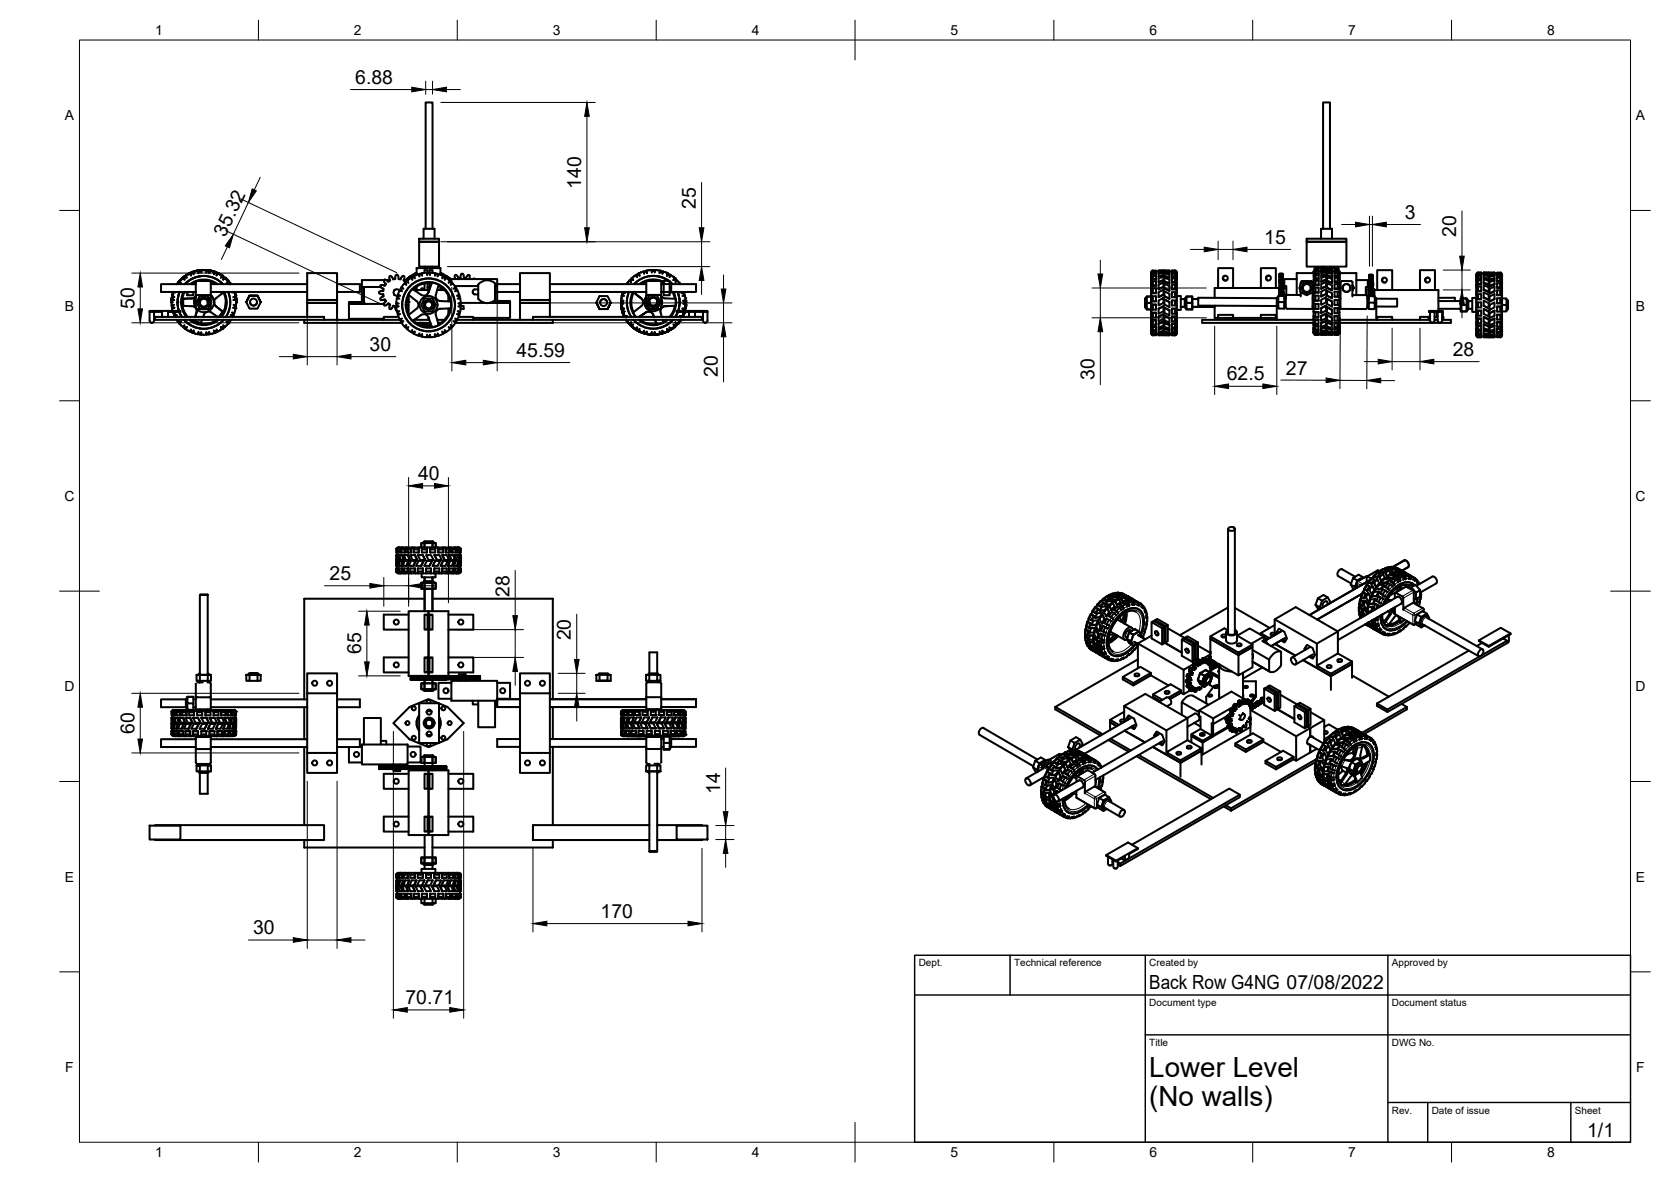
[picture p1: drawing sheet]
<svg xmlns="http://www.w3.org/2000/svg" width="420mm" height="297mm" viewBox="0 0 420 297" stroke-linecap="round" stroke-linejoin="round" font-family="sans-serif">
<defs><g id="words">
<g font-size="7">
<text x="289" y="270.6">Lower Level</text>
<text x="289" y="278.1">(No walls)</text>
</g>
<g font-size="4.9">
<text x="89.3" y="21">6.88</text>
<text x="146.1" y="47.5" transform="rotate(-90 146.1 47.5)">140</text>
<text x="174.9" y="52.5" transform="rotate(-90 174.9 52.5)">25</text>
<text x="56.6" y="59.8" transform="rotate(-65 56.6 59.8)">35.32</text>
<text x="353.3" y="55">3</text>
<text x="366.1" y="59.6" transform="rotate(-90 366.1 59.6)">20</text>
<text x="317.9" y="61.2">15</text>
<text x="33.8" y="77.6" transform="rotate(-90 33.8 77.6)">50</text>
<text x="92.9" y="88.2">30</text>
<text x="129.9" y="89.7">45.59</text>
<text x="365.3" y="89.4">28</text>
<text x="180.5" y="94.7" transform="rotate(-90 180.5 94.7)">20</text>
<text x="275.2" y="95.5" transform="rotate(-90 275.2 95.5)">30</text>
<text x="308.5" y="95.6">62.5</text>
<text x="323.3" y="94.1">27</text>
<text x="105.1" y="120.6">40</text>
<text x="82.9" y="145.7">25</text>
<text x="128.1" y="150" transform="rotate(-90 128.1 150)">28</text>
<text x="143.6" y="161" transform="rotate(-90 143.6 161)">20</text>
<text x="90.8" y="164.4" transform="rotate(-90 90.8 164.4)">65</text>
<text x="33.8" y="184.4" transform="rotate(-90 33.8 184.4)">60</text>
<text x="181.1" y="199.6" transform="rotate(-90 181.1 199.6)">14</text>
<text x="151" y="230.6">170</text>
<text x="63.6" y="234.7">30</text>
<text x="289" y="248.5">Back Row G4NG 07/08/2022</text>
<text x="102" y="252.3">70.71</text>
<text x="399.1" y="285.7">1/1</text>
</g>
<g font-size="3.5">
<text x="39" y="8.8">1</text>
<text x="89" y="8.8">2</text>
<text x="139" y="8.8">3</text>
<text x="189" y="8.8">4</text>
<text x="239" y="8.8">5</text>
<text x="289" y="8.8">6</text>
<text x="339" y="8.8">7</text>
<text x="389" y="8.8">8</text>
<text x="16.3" y="30.2">A</text>
<text x="411.3" y="30.2">A</text>
<text x="16.3" y="78">B</text>
<text x="411.3" y="78">B</text>
<text x="16.2" y="125.9">C</text>
<text x="411.2" y="125.9">C</text>
<text x="16.2" y="173.7">D</text>
<text x="411.2" y="173.7">D</text>
<text x="16.3" y="221.6">E</text>
<text x="411.3" y="221.6">E</text>
<text x="16.4" y="269.4">F</text>
<text x="411.4" y="269.4">F</text>
<text x="39" y="290.8">1</text>
<text x="89" y="290.8">2</text>
<text x="139" y="290.8">3</text>
<text x="189" y="290.8">4</text>
<text x="239" y="290.8">5</text>
<text x="289" y="290.8">6</text>
<text x="339" y="290.8">7</text>
<text x="389" y="290.8">8</text>
</g>
<g font-size="2.5">
<text x="231" y="242.9">Dept.</text>
<text x="255" y="242.9">Technical reference</text>
<text x="289" y="242.9">Created by</text>
<text x="350" y="242.9">Approved by</text>
<text x="289" y="252.8">Document type</text>
<text x="350" y="252.8">Document status</text>
<text x="289" y="262.9">Title</text>
<text x="350" y="262.9">DWG No.</text>
<text x="350" y="279.9">Rev.</text>
<text x="360" y="279.9">Date of issue</text>
<text x="396" y="279.9">Sheet</text>
</g>
</g></defs>
<!-- layer: Visible -->
<g fill="none" stroke="#000" stroke-width=".51">
<path d="M105.4 60h5v.8h-5zM106.5 60v-2.5h2.8v2.5M107 57.5v-31.8h1.8v31.8M328.5 60h10v.8h-10zM332.2 60v-2.5h2.7v2.5M332.7 57.5v-31.8h1.7v31.8M37.6 78.4v-.3h7.8v.3h-3.2v1.2M37.6 78.4h3.1v1.2M37.6 78.4v2.2M38.7 78.4v2.2l-.2 .4-.3 .1M43.1 75.5h.1M43.1 76h.1"/>
<path d="M43.1 75.4v1.2M43.1 75.4h.3M43.1 75.4h.1M43.2 75.4h.6M43.2 75.4l-.1 .6M43.2 75.3l-.1 .7M43.2 75.3v-.6l-.1 1.3M43.2 75.2l-.1 .8M43.2 74.9l.2 .1M43.2 77v.3M43.2 77.3l.1 .2M43.2 77.5l.2 .6"/>
<path d="M43.2 74.5h.1M43.3 74.5l.6 .2M43.3 74.3l-.2 1.2M43.3 74.3l-.1 .6M43.3 74.3h.1M43.4 76.6l.1 .8M43.4 75.4h.1M43.4 75.1h-.2l-.1 .9M43.4 75.4h.4M43.4 75.1v.2M43.4 73.7h.1M43.4 74.9v.2"/>
<path d="M43.5 77.2l-.3 .1M43.5 78.4l.1 .3 .4-.1M43.5 77.4l-.3 .1M43.5 74.6l-.1 .4M43.5 73.4v.1M43.6 73.4l-.4 1.1M43.6 73.4h-.1M43.6 73.4l-.3 1.1M43.6 73.4l-.3 .9M43.6 73.4l-.4 1.5M43.6 78.7l.2 .4M43.7 77.4l.2-.1-.4 .1"/>
<path d="M43.7 77.4l-.4 .1M43.8 79.1v.2M43.8 76.6h-.6v.4h.2M43.8 78.6l.3 .8M43.8 79.3l.1 .2M43.9 79.5l.1 .1M44 79l-.3 .1M44 79.1l-.2 .2M44 73.4h-.2l.4 .1-.2-.1M44.1 79.4l.3-.2-.5 .3M44.1 79.4l-.2 .1M44.2 78.5l-.2 .1"/>
<path d="M44.7 71.2l.2 .1M44.7 71.2l-.1 .2zM44.8 71l.2 .2M44.9 70.9l-.3 .5zM45.1 70.7h.1M45.1 70.7l.4 .4M45.1 78.4l.6 1.2zM45.2 73.4a6.8 6.8 0 0 0-.2 4.7l-.3-1.3-.1-1.4zM45.2 73.3l-.5 2.1v1.4l.3 1.3M45.2 70.5l-.7 .9M45.2 70.5v.1M45.2 70.6l-.4 .4"/>
<path d="M45.2 70.5h.1M45.3 70.9l-.4 .5M45.8 75.1l2.4-.1zM45.8 76.9h.1M45.9 76.9h2.3M46 69.8l-.9 .9M46 69.8h.1M46 75.1v1.8M46 69.8l.4 .5zM46.1 75.1v1.8M46.1 69.7l.2 .1M46.1 69.7l-1.3 1.3"/>
<path d="M46.1 69.7l-.9 .9M46.1 73.4l-.2 .4a5.6 5.6 0 0 0 .9 5.8M46.3 69.5l.1 .3M46.3 69.8l-.2 .2M46.4 73.4a5.5 5.5 0 0 0 .8 6.2l-1-1.6-.4-2M46.4 69.4h.1M46.5 69.4l-1.4 1.3M46.5 71.4a6.6 6.6 0 0 1 9.5 0M46.7 69.3h.1M46.7 69.3l.3 .5M46.7 69.3l1.6-.9zM46.7 73.4h.1"/>
<path d="M46.8 73.4l.2 .2M46.8 69.5l-.5 .3M46.8 69.2l-1 .7 1-.7M46.8 69.2h.1M47 73.6h.1M47.1 73.4h1.5v.8h-1.5zM47.1 73.4h.1M47.6 68.7h.1M47.7 68.7l-1 .6M47.7 68.7l.3 .5zM47.8 71.4l1.4-.8 1.6-.3 2.3 .2 1.6 .9M47.9 68.6l.2 .2"/>
<path d="M47.9 68.5l-1.6 1 .5-.3M47.9 68.6l-1.1 .6M48.1 68.8l-.2 .1M48.1 68.5l.1 .2M48.2 68.7h-.1M48.3 76.9a1.26 1.26 0 0 1 1.1 1.6M48.3 75l1-.6-.5 .4zM48.3 68.4h.1M48.5 68.3l.2 .6M48.6 68.6l-.4 .1M48.6 73.4h.1M48.7 68.2l-1.1 .5"/>
<path d="M48.7 68.2h.1M48.7 68.3l-.6 .2M48.7 71.1l.1 .3M49.1 68.1h.1M49.2 68.1l-.6 .2M49.2 71.4h-8.7v2h8.7M49.2 74.5v2.8M49.2 74.5v-3.9h3.8v5.3M49.2 74.5l-.4 1.5M49.2 74.5a2.51 2.51 0 0 0 .5 3.4 2.51 2.51 0 0 0 3.5-.3 2.51 2.51 0 0 0-.2-3.4l.5 .6 .4 1.7 .4 .5a1.26 1.26 0 0 1 0-2M49.3 71.1l-.5 .2M49.3 77.3l.3 .3"/>
<path d="M49.3 70.9l-1.1 .5h.4v-.3M49.3 71l-.5 .2M49.4 78.5l-.3 1.1M49.4 76.1l.8-1.7h2h-2l-.8 1.6 .8 1.7h2l.8-1.6-.8-1.7 .8 1.7M49.5 78.2l-.1 .3M49.6 74.2h3M49.6 77.7h.6M49.6 74.1l-.3 .4M49.7 68l-1.2 .3M49.8 68l.1 .6zM49.8 68l.6-.1-1.2 .2M49.8 68l-1.2 .3"/>
<path d="M50 68l.1 .2h-.3M50 67.9l-1.9 .6M50 68l-1.3 .3M50 70.6l1.5-.1 1.1 .1M50.2 67.9h.1M50.2 75.3a1.25 1.25 0 0 1 1.8-.2 1.25 1.25 0 0 1 .1 1.8l-.8 .4-.9-.3-.4-.8zM50.2 76.1h.1M50.4 69.4l-2.4 .8-1.5 1.2a6.6 6.6 0 0 1 9.6 0M50.4 70.5h.1M50.6 67.9v.6M50.6 67.9h1.3M50.6 67.9h.1"/>
<path d="M50.6 68.1l-.5 .1M50.6 67.9h1.9h-.6M50.8 77.7h1M50.8 67.8l-1.2 .2 1.2-.1M50.8 67.8v.1M50.8 67.9h.1M50.8 67.9h-.6v.3M51.3 79.1a1.23 1.23 0 0 1 1.8-.6l1.7 1.1M51.3 79.1l-.2 .5M51.4 67.8l.7 .1h-1.3M51.4 67.9h-1.2M51.7 67.8l1.2 .2"/>
<path d="M51.7 67.8v.1M51.7 67.9l1.2 .1M51.7 67.9h.1M51.9 67.9v.6M51.9 68.1h.2M52.1 67.9v.3M52.1 68.1l.6 .1M52.2 76.1h.1M52.2 77.7h.4M52.3 67.9h.1M52.3 67.9v.3M52.3 67.9l.6 .1"/>
<path d="M52.3 67.9l1.2 .3M52.6 74.1l.4 .4M52.7 68l-.1 .6M52.7 68l1.2 .3M52.7 68l1.3 .3M52.7 68l1.8 .5-.5-.2M52.8 68l-.2 .6M52.9 68l1.2 .4M53 76.2v1.1l-.4 .3M53 73.4h24.2M53 71.4h24.2M53 75.7v.2"/>
<path d="M53 70.7l1.3 .7M53 73.5l.1-.1zM53 76.1v.1M53.2 73.4h.1M53.5 68.2h.1M53.5 68.2l.6 .2M53.8 68.2h.1M53.8 68.2l1.1 .5M53.8 68.8v.1M53.9 68.6h.2M54 68.3l-.2 .5M54.1 68.6l.2 .1"/>
<path d="M54.1 68.4v.3M54.3 76.9l1.9 1.6zM54.3 68.7l.3 .2M54.3 68.5h.1M54.4 68.5l-.1 .2M54.4 68.5l1.1 .6M54.4 68.5l.5 .2M54.5 68.5v.1M54.7 68.7h.1M54.8 68.7l-.3 .5 .1-.3M54.8 68.7l1 .6M54.8 68.7l-.2 .2"/>
<path d="M54.8 68.6l1.5 1M54.9 68.7h.1M54.9 68.7l1.1 .7M55.1 79.6l.9-1.3-1 1.3M55.5 69l.5 .4M55.7 69.2l1 .7M55.7 69.2h.1M55.7 69.5l.7 .5M55.8 69.3l.5 .4M55.9 69.3l-.4 .5M56 73.4l.1 .2M56 73.6l-.2-.2 .2 .3"/>
<path d="M56 69.4l-.1 .2M56.1 73.6l-1.8 1.4M56.1 78.4l-.9 1.2M56.1 73.4a5.5 5.5 0 0 1-.7 6.2l1-1.6 .4-2M56.2 73.5l-.1 .1M56.2 69.5h.1M56.2 69.5l.9 .9M56.2 69.5l-.2 .3M56.2 69.5l1.3 1.4M56.3 69.6v.1M56.4 70l-.3 .3M56.4 73.4l.2 .4a5.7 5.7 0 0 1-.9 5.8"/>
<path d="M56.5 69.8h.1M56.5 69.8l.9 .9M56.5 69.8l-.2 .2M56.5 69.8l1.3 1.4-.4-.5M56.5 69.8l-.4 .5M57.1 70.4l.5 .4M57.2 70.9l.2 .1M57.3 70.6l.7 .8M57.3 70.5l.7 .9M57.3 70.5v.1M57.3 70.5h.1M57.3 73.3a6.7 6.7 0 0 1-.5 6.3 6.6 6.6 0 0 0 .6-6.3"/>
<path d="M57.4 71l.3 .4M57.4 70.7l-.4 .4M57.6 70.9l-.2 .2M57.7 71h.1M57.7 71l-.2 .2M57.7 71l.3 .4M58 71.4h.1M58.3 78.5l.6 .2M58.3 73.5l.3-.1-.3 .1M58.3 79.4l-.3-.2 .6 .3M58.4 79.4l.2 .1M58.5 79l.3 .1"/>
<path d="M58.6 79.5l-.1 .1M58.6 78.9h.2M58.7 78.6l-.3 .8M58.7 76.6h.2M58.8 79.1l-.2 .4M58.9 75.4h-.2h.4M58.9 78.7l-.1 .4M58.9 73.4l.3 1.1M58.9 73.4l.4 1.3M58.9 73.4l.4 1.7-.1-.6M59 73.4v.1M59 77.4l-.4-.1 .6 .2"/>
<path d="M59 74.6l.1 .8M59.1 77h.2l-.1 .5M59.1 76.6l-.1 .8 .2 .1M59.1 75.4h.3M59.1 75.4h.1M59.2 74.3l.2 1.2M59.2 74.3h.1M59.2 77.5l-.3 1.2M59.2 74.5h.1M59.2 74.5l-.6 .2M59.3 74.7l-.3 .1M59.3 74.9l-.2 .1"/>
<path d="M59.3 74.9l.1 .6M59.3 74.9l.1 1.1M59.3 76.8h-.2M59.3 76.8v.2M59.3 76.6v.2M59.3 75.4l.1 .6M59.3 75.3l.1 .7M59.3 75.4h-.4M59.3 76.6h-.4M59.4 75.4v1.2M59.4 75.4h.1M59.4 75.5v.5"/>
<path d="M59.4 76h.1M62.7 74.3l-.8 1.6zM62.7 74.3h2zM62.9 75.9a.88 .88 0 0 0 .8 .9 .88 .88 0 0 0 .9-.9M65.6 75.9l-.9 1.7h-2l-.8-1.7M65.6 75.9l-.9-1.6 .9 1.6M77.2 75.4h7.6v.7h-7.6zM77.2 75.4v-6.8h7.6v6.8M77.2 79.6v-3.5h7.6v4.3M84.8 71.4h5.7v2h-5.7M91 72.1h4.7M91.5 75.9l.1 .2 .4 .3"/>
<path d="M96.4 73.9h.1M96.4 73.1h-.1M96.5 76.4h-8.8v3.7h8.8M96.6 70.4h-5.6v5.5h-3.3v.5h3.8v-4.3M97.2 70.4h.8M97.5 76.4h.4M99.2 74.1v.1M99.2 72.9v.1M99.6 76.2l.7 .1M99.6 77.1l.2 1.2M99.7 76.2v.9M99.8 75h.6"/>
<path d="M99.8 75l-.2 1.2M99.8 78.3l.3 .8M99.9 76.2v.8M100.1 74.1l-.3 .8M100.1 78.3l.2 .7M100.2 79.6h-3.7v.8M100.3 77l-.7 .1M100.3 74.2l-.2 .8M100.3 72.9l.1 .1M100.4 78.2l-.6 .1M100.5 73a.84 .84 0 0 0-1.5 .2 .84 .84 0 0 0 1 1.1M100.5 72.9l-.2 .5a.53 .53 0 0 0-.2 .6 .53 .53 0 0 0 .5 .3"/>
<path d="M100.5 72.9l.6 .3M100.6 78.9a.45 .45 0 0 0-.6 .3 .45 .45 0 0 0 .2 .5l.3 .6 .6-.2M100.9 72.2l.5 .4M101 72.2l-.5 .7M101.2 72.3l-.5 .7M101.5 70.4h.9M101.7 71.2l.5 .4M101.7 71.2l-.8 1M102.2 76.5l.5 .3M102.3 70.6l.4 .5M102.3 70.6l-.6 .6M102.5 70l.2 .2"/>
<path d="M102.5 70l-.5 .4M102.5 70.8l-.6 .5M102.5 75.6v.1M102.6 75.5l-.1 .2v-.1M102.6 69.8l.2 .2M102.7 74l2 1.7M102.7 70.3l-.8 .5-.4-.3 .2-.9-.4-.3-.6 .9-.5-.1v-.5l-.3-.6-.4 .2-.1 .9-.6 .1-.1-.5-.5-.4-.3 .1v.3l.2 .8-.5 .3-.8-.6-.3 .2 .6 1-.3 .4-.9-.2-.3 .4 .4 .4 .5 .2-.1 .5h-.5l-.6 .2 .1 .4 1 .2 .1 .6-.8 .4-.1 .2 .1 .3 1.1-.2 .3 .5-.6 .9 .3 .2 .8-.6 .5 .3-.2 .9v.2l.3 .1 .4-.3 .2-.6 .6 .1v.7l.3 .4M102.7 75.3l-.2 .4 .2 .2M102.7 74.3v4.7M102.8 69.7l.2 .2M102.8 74.1a5.5 5.5 0 0 0 0 5M103.2 69.4l-.7 .5"/>
<path d="M103.3 69.6l-.6 .5M103.3 69.8l.4 .5M103.3 69.8l-1 .8M104.1 69.4l.2 .6M104.1 69.4l-.8 .4M104.1 72.9h3.7v.5v-.5h.1M104.2 69.6l-.7 .4M104.2 72.4h.6M104.4 68.7l.2 .2M104.5 69.2a.48 .48 0 0 0-.5-.3 .48 .48 0 0 0-.5 .3l-.3 .2 .2 .4M104.6 68.6l.1 .3M104.7 68.6l-.4 .2"/>
<path d="M104.7 75.6a1.26 1.26 0 0 1 0 2l-2 1.6M104.8 69.1v-1.7h5.9v1.7M104.8 72l-.2 .9M104.8 68.8l-.4 .2M104.8 68.6h-.1M105.2 68.9l.3 .6M105.2 68.9l-1.1 .5M105.4 60.8h5v6.2h-5zM105.9 79.2l-2.2 1.4-1-1.4M105.9 72.9v-.4l.3-.1 .4 .5M105.9 79.2a1.26 1.26 0 0 1 1.8 .6M106.1 68.7l-.8 .2"/>
<path d="M106.1 68.9l-.8 .2M106.7 75h2.1l.8 1.6-.8 1.7h-2.1l-.8-1.7zM106.7 71.2v1.7M106.9 67v.4M107.3 68.5h-.5a.54 .54 0 0 0-.6 .2 .54 .54 0 0 0 0 .6M107.3 68.5l.1 .6M107.3 68.5h.9M107.5 68.5v-.6h-.8v.7M107.5 72.3l.1-.2 .4 .2M107.5 71.1v1.8M108 68.5v-.6h.8v.7M108 71.1v1.6"/>
<path d="M108.2 68.7h-.8M108.2 68.5l-.1 .6M108.2 68.5h.4a.54 .54 0 0 1 .7 .2 .54 .54 0 0 1 0 .6M108.6 71.2a5.5 5.5 0 0 0-4.7 1.5M108.6 67v.4M109.4 68.9l.8 .2M109.4 68.7l.9 .2M109.6 74.1a1.26 1.26 0 0 0 1.1 1.6h2.5a2.01 2.01 0 0 1 .1 1.8l-2.6 .1M109.6 79.2l.7 2.5-1.7 .5-.9-2.4 .1 .6M109.9 72.9h1.9M110.3 71.7a5.5 5.5 0 0 1 2.9 4M110.3 71.6l-.7 2.5"/>
<path d="M110.3 71.6l-1.7-.6-.9 2.5a1.25 1.25 0 0 1-1.8 .6l-2.2-1.5-1 1.4M110.7 72l.1 .9M110.7 72.4h.5M110.7 77.6a1.26 1.26 0 0 0-1.1 1.6M110.8 68.6l.5 .2M110.8 68.6v.2l.4 .2M111.3 68.8l-.3 .4M111.3 68.8l.4 .2a.5 .5 0 0 1 .5 .3 .5 .5 0 0 1-.1 .5M111.4 69.6l.7 .4M111.4 69.4l-.4-.2a.53 .53 0 0 0-.6-.2 .53 .53 0 0 0-.4 .5M111.4 69.4l-.2 .6M111.4 69.4l.8 .4"/>
<path d="M112.2 69.8l-.4 .5M112.2 69.8l.4 .3a.53 .53 0 0 1 .5 .4 .53 .53 0 0 1-.3 .6M112.2 69.6l.7 .5M112.4 69.4l.1 .1M112.5 69.5l-.1 .3M112.5 69.5l.6 .4M112.7 69.7l-.2 .2M112.8 77.6h.3M112.8 75.6h.3M112.8 74.4v1.3M112.8 77.5v1.4M113 75l-.2 .1"/>
<path d="M113 70l-.2 .2M113 70h.1M113.1 70.8l.5 .5M113.2 77.5a5.5 5.5 0 0 1-2.9 4M113.2 70.6l.6 .6M113.3 71.6a.45 .45 0 0 1 .5-.4 .45 .45 0 0 1 .4 .5l.4 .5-.5 .4M113.5 70.9v-.8h11.5v1.3M113.6 70.1l-.4-.1-.2 .4M114.3 71.9h5.7M114.4 72.3l.4 .7M114.4 73.2l.2-.1a.49 .49 0 0 1 .5 0 .49 .49 0 0 1 .2 .6l.2 .4M114.5 70.1l-.2-.9 .4-.1 .6 .9 .5-.1 .2-1.1 .4 .1 .2 1 .6 .1 .4-.8 .2-.1 .3 .1-.2 .9"/>
<path d="M114.6 72.2l.4 .7M114.9 78.9l.6 .2M115.1 78.2l.6 .1M115.2 77l.7 .1M115.3 74.2l.2 .8M115.3 79.6h3.7v.8M115.5 74.1l-.6 .2M115.5 79.1l-.2 .5a.53 .53 0 0 1-.3 .6 .53 .53 0 0 1-.6-.1M115.5 78.3l-.2 .7M115.5 74.1l.2 .8M115.6 76.2v.8M115.7 75h-.6"/>
<path d="M115.7 75l.2 1.2M115.7 78.3l-.2 .8M115.9 76.9h.7v.7h-.8M115.9 76.2l-.7 .1M115.9 77.1l-.2 1.2M115.9 76.1h6.1M115.9 76.2v.9M118.8 70.1l.5-.1 .1 .1M120.2 72.7h-.8a.64 .64 0 0 0-.5 .6 .64 .64 0 0 0 .5 .7h.8M120.3 71.6l-.3 .3M123 76.1h5.2v3.8h-9.2M124.5 71.2v4.4"/>
<path d="M124.5 71.9h.5M124.5 71.2a2.88 2.88 0 0 0-4.3 .3l.1 3.6a2.87 2.87 0 0 0 4.2 .3M124.5 71.9h.1M124.5 75.6l-.2 .5h-.3M124.5 71.9v4.2h3.7v-.5h-3.2v-2.2M125 71.4v2M125 73.4h5.7M125 71.4h5.7M130.7 75.4v-6.8h7.6v6.8h-7.6v.7h7.6v-.7M138.3 79.6v-3.5h-7.6v4.3M138.3 73.4h24.2M138.3 71.4h24.2"/>
<path d="M149.9 76l.8 1.7-.8-1.6M150.7 77.7h2.1zM150.9 76a.88 .88 0 0 1 .9-.8 .88 .88 0 0 1 .9 .8M153.6 76l-.8-1.6h-2.1l-.8 1.7M153.6 76l-.8 1.7zM156.1 76v.6M156.1 76l.1 1.2M156.1 76l.1 .6M156.1 76l.1 .8zM156.1 76.4l.2 1.2M156.1 76.4h.1M156.2 76.4l.1 1.2"/>
<path d="M156.2 76.6h.1M156.3 77.5l.3 1.2zM156.3 77.5l.5 1.8zM156.3 77.7l.4 1.2M156.3 77.7l-.1-.7 .5 1.9M156.3 74.3h.5M156.4 76v.4M156.4 75.6h.4h-.2M156.4 75.6v.4M156.4 78.1h.1M156.5 77.6h-.2M156.5 77.6h.4h-.6"/>
<path d="M156.5 73.4l.3 .1M156.6 77.6l.2 .8M156.6 78.7h.1M156.6 76.3l-.4 .1M156.6 75.6l-.4-.1v1.7M156.7 79.1h.1M156.7 79.1l.3 .5M156.8 73.5l.3 .2-.6-.3-.4 2 .3 .2M156.8 73.5l-.3 .8M156.8 76.3h-.2M156.8 79.1l.2 .5M156.8 74.3l.1 .1"/>
<path d="M156.9 79.5l.1 .1M157 78.3l-.5 .2M157 79.6l-.1-.1 .1 .1M157 79.6l-.5-1.1 .5 1.1M157.1 79.6l.5-.2zM157.1 78.3h-.1M157.2 79.5l.1 .1M158.1 73.4a6.6 6.6 0 0 0 .6 6.2M158.2 70.5l-.7 .9M158.2 70.5l.4 .3M158.5 76l.2 1.7 1.1 1.9M158.6 70.8l.1 .1"/>
<path d="M158.7 76l.2 1.2 .4 1.3M158.8 69.9l.4 .5-.2-.3-.6 .6M158.8 69.9l.2 .2M158.8 69.9l-.6 .6M159.1 73.4l-.4 1-.2 1.6M159.2 73.4l2 1.6zM159.2 73.4h.1M159.3 73.5l-.5 1.4-.1 1.1M159.4 71.4a6.6 6.6 0 0 1 8.7-.8 6.6 6.6 0 0 0-8.6 .8M159.8 69.2l.4 .5M159.8 69.2l-1 .7M160.6 68.7l.1 .2"/>
<path d="M160.6 68.7h.1M160.7 68.9l.1 .4v-.1M160.7 68.9l-.7 .4M160.7 79.6l1.7-1.1zM160.8 69.1l-.2-.4-.8 .5M161.7 76l-.1-.6-.4-.4a1.25 1.25 0 0 1 0 1.9l-2 1.7 .7 1M161.7 68.2l-1.1 .5M161.7 68.2l.9-.2 .1 .5M161.8 68.2l.1 .5M161.9 68.7l.1 .1M162.3 73.4l.2 .1M162.4 78.5a1.33 1.33 0 0 1 2 1.1"/>
<path d="M162.5 74.5v-3.9h3.8v3.9M162.5 74.5v1.3M162.5 74.5a2.25 2.25 0 0 0 .1 3M162.5 70.7l-1.3 .7M162.5 74.5l.4-.4h3l.4 .4M162.6 68.3l.1 .3-.1-.1M162.6 68.3l-.8 .2M162.7 77.6a2.25 2.25 0 0 0 3 0M163 75.9a1.26 1.26 0 0 0 1.3 1.3 1.26 1.26 0 0 0 1.2-1.3M163 75.9l.3-.8 .9-.4 .9 .3 .3 .4 .1 .5M163.2 67.9l-.6 .1v.3M163.2 67.9h.1"/>
<path d="M163.2 67.9a.44 .44 0 0 1 .6 0 .44 .44 0 0 1 .1 .6M163.3 74.3h1.9l.9 1.6-.9 1.7h-1.9l-.8-1.7zM163.3 75.8v.1M163.8 67.9h.9M163.9 68.1h.8M165 70.6l.1-.2 1.1 .2M165.1 70.5l-2.2 .1M165.1 69.4l1.6 .4 1.4 .8M165.2 75.8v.1M165.3 67.9a.45 .45 0 0 0-.6 0 .45 .45 0 0 0-.1 .6M165.3 67.9h.1M165.3 67.9l.6 .1"/>
<path d="M165.9 68.3l.8 .2M165.9 68v.3M165.9 68v.6v-.3M165.9 68l.9 .2M166.1 75.9l-.9 1.7h-1.9l-.8-1.7M166.3 74.4l.7 .5 2.5 .2a.36 .36 0 0 1 .4 .1 .36 .36 0 0 1 0 .4v.4M166.3 75l.2 .8-.2 1.2M166.3 70.7l.5 .2M166.3 74.5v2.8l-.2 .3h-3.4l-.2-.3v-1.2M166.3 71.4h.6v2h-.6M166.6 68.7l-.1 .1M166.8 71.1h.1"/>
<path d="M166.8 68.2l1.1 .5M166.8 68.2l-.2 .5M166.8 70.9l-.1 .5zM166.9 73.4h1.5v.8h-1.5zM166.9 70.9a5.7 5.7 0 0 0-6.1 .5M167.3 76.9a1.26 1.26 0 0 0-1.2 1.3M167.3 76.9a1.26 1.26 0 0 0-1.2 1.6l.3 1.1M167.8 68.9l.7 .4M167.9 68.7l-.2 .6 .1-.4M167.9 68.7l-.1 .2M167.9 68.7h.1M167.9 68.7l.8 .5"/>
<path d="M168.4 71.4v-.8h-1.5v.8h1.5v2M168.4 71.1l.4 .3M168.4 73.6h.1M168.7 69.2l1 .7M168.7 69.2l-.4 .5M168.8 73.4v-2h6.2v2h-6.2l-.3 .2M169.1 71.4l-.7-.6 .7 .6M169.1 73.4l.6 1.7M169.4 73.4l.4 1 .2 1.6M169.7 76.9a5.4 5.4 0 0 1-1.4 2.7M169.7 69.9l.6 .6M169.7 69.9l-.2 .2"/>
<path d="M169.7 69.9l-.4 .5 .2-.3 .6 .6M169.8 76.8l-2.5 .1M169.9 76v.8M169.9 70.8l-.1 .1M170 76l-.3 1.7-1 1.9M170.1 78.1h7.8v.3h-7.8zM170.3 70.5l.7 .9M170.3 70.5l-.4 .3M170.4 78.4l-.6 1.2zM170.9 76l-.2-1.6-.4-1 .6 2-.1 1.4-.3 1.3 .4-2.1M171.1 79.5l-.2-.1 .5 .2M171.1 79.4l.4 .2"/>
<path d="M171.3 79.5l-.1 .1M171.6 79.5l-.1 .1M171.7 79.3l-.2 .3M171.7 79.3l-.2 .3 .3-.7-.3 .7M171.7 78.4l.3 .1M171.7 74.3l-.1 .1M171.7 73.5l-.3 .2 .6-.3 .2 .9M171.7 76.3l.7 .1M171.7 73.5l.3 .8M171.8 78.4h.1M171.9 75.6l.5-.1v1.1v-.6M171.9 78.7h.1"/>
<path d="M172 77.6h-.4h.6M172 73.4l-.3 .1M172 77.6h.2M172 77.6h.1M172 77.6l-.2 .5M172 78.5l-.5 1.1M172 78.5l-.2 .6M172 78.4l-.1 .3M172 78.4v.1M172 78.4l-.2 .7M172.1 78.1h.1M172.1 78.1l.2-1.3-.2 1.3"/>
<path d="M172.1 75.6h-.4h.2M172.1 75.6v.4M172.1 76v.4M172.2 74.3h-.5M172.2 74.3l.2 1.2-.3 .1M172.2 77.5h.1M172.2 77.5l-.1 .6M172.3 77.5l-.2 .6M172.3 77.3l-.2 .8zM172.4 76.6h.1M172.4 76.4h.1M172.4 76.4l-.2 1.2"/>
<path d="M172.4 76l-.1 1 .1-.6M172.4 76v.6M172.4 76v.4M173.2 78.4v1.2M174.8 78.4v1.2M176.8 78.4v2.2a.55 .55 0 0 0 .5 .5 .55 .55 0 0 0 .6-.5v-2.2M288.3 74.9a.67 .67 0 0 0-.4 1v.2a.92 .92 0 0 0 .4 1.3M288.3 76.1v1.7h1.1M289.4 77.8l.1 .7 1.2 .1v1.2h-.9l.1-.6-.1-.5h.9M289.4 79.6l.1 .8h1.2v1.2h-.9l.1-.5-.1-.5h.9M289.4 78.4v1.2M289.4 74.5v1.3"/>
<path d="M289.4 72.6v1.3M289.4 71v1.1M289.4 69.7v.9M289.4 68.8v.7M289.4 74.5h-1.1v1.6h1.1M289.4 77.7l.4 .1M289.4 78.5l.4 .2M289.4 79.6l.4 .2M289.6 68.5l-.2 .3M289.8 76.6l.9-.1v1.3h-.9l.1-.6zM289.8 68l-.3 .3-.1 .5M289.8 68.2l-.4 .4"/>
<path d="M289.8 68.4l-.4 .4M289.8 68.9l-.4 .4M289.8 69.3l-.4 .4M289.8 70.1l-.4 .4M289.8 70.7l-.4 .3M289.8 71.7l-.4 .3M289.8 72.4l-.4 .2M289.8 73.6l-.4 .2M289.8 74.4l-.4 .1M289.8 75.7l-.4 .1M290.7 68.2h-.9l.1-.1-.1-.1h.9v.4M290.7 68.4v.7h-1.1l-.2 .6"/>
<path d="M290.7 70.1h-.9l.1-.4-.1-.4h.9v1h-1.2l-.1 .7M290.7 71.7h-.9l.1-.5-.1-.5h.9v1.1l-1.2 .1-.1 .7M290.7 73.6h-.9l.1-.6-.1-.5h.9v1.2l-1.2 .1-.1 .7M290.7 75.7h-.9l.1-.6-.1-.6h.9v1.2l-1.3 .1v.7h.4h-.4v1.3M290.7 68.4h-.9l.1 .2-.1 .3h.9M290.7 68.2h.6M291.3 71.5v1.2M291.3 75.5l1.2-.6v1.2l-1.2 .7zM291.3 77.6v1.2M291.3 79.5v1.2M291.3 77.5l1.2-.6v1.3M291.3 71.5l1.2-.5v1.1"/>
<path d="M292.5 68h-1.2v.7M292.5 68v.3M292.5 68.5v.6M292.5 69.6a.8 .8 0 0 1-.6 1.2l-.6 .2M292.5 72.1l-1.2 .6M292.5 72.8v1.2M292.5 78.9v1.3M292.5 68.2h.3M292.5 68.3v.2M292.5 69.1v.2M292.5 74v.1M292.5 72.8l-1.2 .6v1.3"/>
<path d="M292.5 79l-1.2 .6M292.6 74l-1.3 .6M292.6 68.5l-1.3 .3v.8M292.6 69.1l-1.3 .3M292.6 78.9l-1.3 .6M292.6 69.6l-1.3 .4v1M292.6 74.1l-1.3 .6M292.6 68l-1.3 .1M292.6 69.3l-1.3 .3M292.6 68h-1.3M292.6 70.4l-1.3 .4M292.6 68.5l-1.3 .2"/>
<path d="M292.6 68.3l-1.3 .2M292.6 77l-1.3 .6M292.6 72.1l-1.3 .5M292.6 78.2l-1.3 .6M292.8 68h1.2v.9M292.8 68v.1M292.8 68.1v.5M292.8 71.4v1.1l1.2 .6M292.8 70.7l1.2 .5M292.8 68.4l1.2 .2M292.8 68l1.2 .1M292.8 69.3l1.2 .4"/>
<path d="M292.8 68.6l1.2 .2M292.8 72.4l1.2 .6M292.8 77.4l1.3 .6M292.8 68.1l1.3 .1M292.8 71.3l1.3 .6M292.8 75.3l1.3 .6M292.8 79.4l1.3 .6M294 69v.9M294 70.3v1M294 71.9v1.2M294 73.8v1.3M294 75.9v1.3"/>
<path d="M294 77.9v1.3M294 79.9v1.2M294 68.2h.7M294.1 73.8l-1.3-.6v1.3l1.2 .6-1.2-.7M294.1 70.2l-1.3-.4v1.1l1.2 .4M294.1 69l-1.3-.3v.8l1.2 .4M294.1 79.9l-1.3-.6v1.3M294.1 75.9l-1.3-.6v1.3l1.2 .6M294.1 77.9l-1.3-.6v1.4l1.2 .5M294.7 68.1v.6h.8M294.7 77.6h.9M294.7 68.5h.9"/>
<path d="M294.7 68.1h.9M294.7 79.6h.9M294.7 72.6h.9M294.7 70.9h.9M294.7 74.6h.9M295.4 68h.2M295.5 68.7l.4 .4M295.5 74.7l.4 .1M295.5 72.7l.4 .2M295.5 71l.4 .3M295.5 69.6l.4 .4M295.6 68l.3 .3v.8"/>
<path d="M295.6 68.1l.3 .5M295.6 68.8l.3 .4M295.6 70l.3 .3M295.6 71.5l.3 .3M295.6 73.4l.3 .2M295.6 68.5l.3 .4M295.6 69.4l.3 .4M295.6 70.8l.3 .4M295.6 72.6l.3 .3M295.6 74.6l.3 .2M295.6 68h-.9v.1M295.6 68.8h-.9v.8h.8"/>
<path d="M295.6 70h-.9v1h.8M295.6 71.5h-.9v1.2h.8M295.6 73.4h-.9v1.3h.8M295.6 68.1l-.2 .2 .2 .2M295.6 68.8l-.2 .3 .2 .3h-.9M295.6 70l-.2 .4 .2 .5M295.6 71.5l-.2 .6 .2 .5M295.6 73.4l-.2 .6 .2 .6M295.6 75.5l-.2 .6 .2 .7M295.6 77.6l-.2 .6 .2 .6M295.6 79.6l-.2 .6 .2 .5M295.9 78.7l-.3 .1"/>
<path d="M295.9 74.4h1v3.5h-1M295.9 75.5h-1.2v1.3h1.2M295.9 76.8v.7l-1.2 .1v1.2h.9M295.9 78.7l-.1 .8h-1.1v1.2h.9M295.9 69.2v.8M295.9 70.3v1M295.9 71.8v1.1M295.9 73.6v1.2M295.9 77.5v1.2M295.9 79.3v1.2M295.9 77.5l-.3 .1M295.9 79.4l-.3 .2"/>
<path d="M295.9 69.1v.1M295.9 70v.3M295.9 71.3v.5M295.9 72.9v.7M295.9 74.8v2M296.9 75.1h1M296.9 77.1h1M297.9 75.1v2M297.9 77.1l.4 .3M298.3 74.5h1.5v1.6h-1.5zM298.3 76.1v1.7h1.5v-1.7M298.3 74.9l-.4 .2"/>
<path d="M299.8 75.1h1.5M299.8 77.1h5.6M305.4 76.8v3.1h.9M306.3 72.4v-5h3.7v5M306.3 79.1h3.7v.8h-3.7zM307.9 69.3a.62 .62 0 0 0-.3 .8 .62 .62 0 0 0 .8 .4M310 79.9h7M317 72.4v-5h3.8v5M317 79.1h3.8v.8h-3.8zM319.2 69.3a.62 .62 0 0 0-.8 .4 .62 .62 0 0 0 .3 .8M320.8 79.9h.2M321 77v3.4"/>
<path d="M321.1 76.9l.3 .3M321.1 74.9l-19.8-.1v2l19.7 .1M321.1 74.9l-.1 2M321.4 74.3h1.5v1.6h-1.5zM321.4 75.9v1.6l1.5 .1v-1.7M321.4 74.7l-.3 .2M321.7 74.1h.1M321.7 74.3v-1.9h-16.3v2.5M321.7 72.4h.1M321.8 69.1l.7 .1zM321.8 69.2h.7v.2h-.7zM321.8 69.2h.7"/>
<path d="M321.8 69.4v.2h.7M321.8 69.6h.7M321.8 69.8h.7M321.8 69.8h.7zM321.8 69.8l.7 .1zM321.8 69.9l.7 .1zM321.8 70h.7v.2h-.7zM321.8 70.2l.7 .1M321.8 70.3h.7M321.8 70.3h.7zM321.8 70.3l.7 .1zM321.8 70.4h.7z"/>
<path d="M321.8 70.4l.7 .1zM321.8 70.5l.7 .1zM321.8 70.6h.7M321.8 70.6l.7 .1zM321.8 70.7h.7zM321.8 70.7h.7M321.8 70.7l.7 .1M321.8 70.8h.7zM321.8 70.8l.7 .1M321.8 70.9h.7M321.8 70.9l.7 .1zM321.8 71h.7"/>
<path d="M321.8 71l.7 .1M321.8 71.1h.7M321.8 71.1h.7v.3M321.8 71.1v.3h.7M321.8 71.4h.7M321.8 71.4h.7zM321.8 71.4h.7v.2M321.8 71.4v.3h.1M321.8 71.7l.1 .1M321.8 71.8h.1M321.8 72l.1 .1M321.8 72.1h.1z"/>
<path d="M321.8 72.1l.1 .1zM321.8 72.2h.1M321.8 72.2h.1zM321.8 72.2l.1 .1M321.8 72.3h.1zM321.8 72.3h.1M321.8 72.8l.1 .1M321.8 72.9h.1M321.8 72.9h.1zM321.8 73l.1 .1zM321.8 73.1h.1M321.8 73.1v.3h.1"/>
<path d="M321.8 73.4l.1 .1M321.8 73.5h.1zM321.8 73.5l.1 .1zM321.8 73.6h.1zM321.8 73.6l.1 .1zM321.8 74.2h.1M321.8 74.2l.1 .1M321.8 74.3h.1M321.8 74.3h.1zM321.8 68.8h.7zM321.8 68.8l.7 .1M321.8 68.9h.7"/>
<path d="M321.8 68.9l.7 .1zM321.8 69.1h.7M321.8 71.1h.1M321.9 71.8h-.1l.1 .1M321.9 71.9h-.1l.1 .1M321.9 72.1h-.1h.1M321.9 72.2h-.1h.1M321.9 72.3h-.1v.5h.1M321.9 72.9h-.1l.1 .1M321.9 73.1h-.1h.1M321.9 73.5h-.1h.1M321.9 73.6h-.1h.1"/>
<path d="M321.9 73.7h-.1h.1h-.1h.1h-.1h.1h-.1v.5h.1M321.9 71.6l.8 .1zM321.9 71.7h.8M321.9 71.7l.8 .1zM321.9 71.8h.8zM321.9 71.8l.8 .1M321.9 71.9l.8 .1-.8-.1M321.9 72l.8 .1M321.9 72.1h.8M321.9 72.1l.8 .2-.8-.1M321.9 72.3h.8v.2M321.9 72.3v.2h.8"/>
<path d="M321.9 72.5h.8M321.9 72.5l.8 .1zM321.9 72.6l.8 .1zM321.9 72.7h.8zM321.9 72.7l.8 .1M321.9 72.8h.8M321.9 72.8h.8v.3M321.9 72.8v.3h.8M321.9 73.1h.8M321.9 73.1l.8 .1zM321.9 73.2l.8 .1M321.9 73.3h.8"/>
<path d="M321.9 73.3l.8 .1M321.9 73.4h.8M321.9 73.4l.8 .1zM321.9 73.5h.8M321.9 73.5l.8 .1M321.9 73.6h.8M321.9 73.6h.8zM321.9 73.7h.8zM321.9 73.7l.8 .1zM321.9 73.8h.8zM321.9 73.8l.8 .1M321.9 73.9h.8"/>
<path d="M321.9 73.9l.8 .1M321.9 74h.8v.2h-.8zM321.9 74.2h.8zM321.9 74.2l.8 .1M321.9 74.3h.8M321.9 72.1h.1M321.9 73.9v.1M322.5 69.4h-.7h.7v.2M322.5 69.7l-.7-.1 .7 .2M322.5 68.8h.1M322.5 69.7v.1M322.5 70.2h.1"/>
<path d="M322.5 70.8v.1M322.5 71h.1M322.5 71.1h.1M322.5 71.4h.1M322.7 73.2h-.8l.8 .1M322.7 74.1h.7M322.7 72.4h.7M322.7 71.7h.1M322.7 72.1v.1M322.7 73.8v.1M322.7 74h.1M322.7 74.2v.1"/>
<path d="M322.9 76.9h.4M323.3 74.4v.5h-.4M326.1 70.1h-3.2v1.8h.5v2.3M326.9 71.9l-.2 .5 .2 .5M326.9 71.4l1.7-.8 1.6 .8v2l-1.7 .8-1.6-.8zM327 74.1l-3.5 .1-.2 .3v2.7M327 73.4v1.1M328.4 70.6l-1.1 .1-.2 .6M328.5 60.8h10v6.2h-10zM328.7 70.6l1.2 .1 .2 .6M330 76.9h.3M330.1 73.5l-.1 4.1h-6.3l-.4-.4"/>
<path d="M330.1 75h.2M330.2 71.9l.1 .3M330.3 79.5l.1 .7h1.1v1.2h-.9l.2-.5-.2-.5M330.3 79.5l.3 .1M330.3 76.3v2l1.2 .1v1.3h-.9M330.3 76.3l.4 .1M330.3 77.6h.4M330.3 72.5v1.2M330.3 72.6l-.1 .2M330.3 70.8v1.1M330.3 69.5v.9M330.3 68.7v.6"/>
<path d="M330.3 68.6h-4.2v5.5M330.4 68.2l-.1 .3M330.6 67.9l-.3 .3v.3M330.6 68.3l-.3 .4M330.6 78.5l.2 .6-.2 .6M330.6 78.5h.9M330.6 78.5l-.3-.2v1.2M330.6 74.3h1v1.3l-1-.1 .2-.6zM330.6 76.4l.2 .6-.2 .6M330.6 76.4h.9M330.7 74.3h-.4M330.7 75.5l-.4 .1"/>
<path d="M330.7 69.9l.1-.4-.1-.3h.9v.9l-1.1 .1-.2 .2v.4M330.7 70.5l.9 .1v1.1l-1.2 .1-.1 .7M330.7 72.3h.9v1.2l-1.3 .1v2M330.7 76.4h.8v1.2h-.9M330.7 75.6h-.4v.7l.4 .1M330.7 70.5l.1 .5-.1 .5M330.7 72.3l.1 .6-.2 .6h1M330.7 69.9h.9M330.7 71.5h.9M330.7 72.3l-.4 .2M330.7 73.4l-.4 .2M330.7 70.5l-.4 .3"/>
<path d="M330.7 71.5l-.4 .3M330.7 69.9l-.4 .4M330.7 67.8l.9 .1v.3M330.7 67.8l.1 .1-.1 .1M330.7 68.2l.1 .3-.1 .2M330.7 68h.9M330.7 68.2h.9M330.7 68.7h.9M330.7 69.2l-.4 .3M330.7 68.2l-.4 .5M330.7 68.7l-.4 .4M330.7 67.8l-.3 .3-.1 .5"/>
<path d="M330.7 68l-.4 .5M331.6 68.2v.8h-1.1l-.2 .5M331.6 68.1h.6M332.2 75.4l1.2-.7v1.3l-1.2 .6zM332.2 73.3l1.2-.6v1.2M332.2 73.3v1.3l1.2-.7M332.2 69.8l1.3-.4-.1 1M332.2 68v.5l1.3-.1M332.2 69.8v1.1l1.3-.5M332.7 67v.4M333.4 78.9l-1.2 .6M333.4 76.8v1.3l-1.2 .6"/>
<path d="M333.4 76.8l-1.2 .6M333.4 76.9l-1.2 .5v1.3M333.4 73.9l-1.2 .6M333.4 70.9v1.1M333.4 72l-1.2 .6M333.5 71.9l-1.3 .6M333.5 70.9l-1.3 .5v1.2M333.5 70.2l-1.3 .5M333.5 67.9l-1.3-.1v.2M333.5 67.9v.2M333.5 68.4a.63 .63 0 0 1-.7 .9l-.6 .2M333.5 67.9h.1"/>
<path d="M333.5 68.1v.3M333.5 68.1h.2M333.5 68.9l-1.3 .3M333.5 68.4l-1.3 .3v.8M333.5 67.9l-1.3 .1M333.5 68.1l-1.3 .2M333.5 67.8l-1.3 .1M333.7 79.3l1.2 .6M333.7 77.3l1.2 .6M333.7 75.1l1.2 .7v1.3l-1.2-.7zM333.7 77.2v1.3l1.2 .6v-1.3M333.7 77.2l1.2 .6"/>
<path d="M333.7 74.3l1.2 .6M333.7 69.7v1M333.7 71.2v1.2M333.7 72.3l1.3 .6M333.7 71.2l1.3 .5M333.7 70.6l1.3 .4M333.7 70.7l1.3 .5M333.7 69.7l1.3 .4M333.7 67.9h1.3v.2M333.7 67.9v.1M333.7 68v.5l1.3 .3-.1 1M333.7 68.6v.8"/>
<path d="M333.7 69.4l1.3 .3M333.7 69.2l1.3 .3M333.7 67.9l1.3 .2M333.7 68.3l1.3 .2M333.7 67.9h1.3M334.4 67v.4M334.9 79.7v1.2M334.9 79.7l-1.2-.6v1.3l1.2 .5M334.9 73.7v1.3M334.9 73.7l-1.2-.6v1.2l1.2 .7M334.9 70.1v1.1M334.9 71.8v1.2l-1.2-.6"/>
<path d="M335 68.1v.6l-1.3-.2M335 68.1h.6M335.5 77.5h.9M335.5 79.5h.9M335.6 72.5h.9M335.6 74.5h.8M335.6 68v.6h1.1l.1 .3M335.6 68.3h.9M335.6 68h.9M335.6 69.3h.9M335.6 70.7h.9M336.3 67.9h.2"/>
<path d="M336.4 79.5l-.1 .6 .1 .5M336.4 75.4l-.1 .6 .1 .6M336.4 77.5l-.1 .6 .1 .6M336.5 70.9l.3 .2M336.5 74.5l.3 .1M336.5 71.4h-.9v1.2h1l.2 .2M336.5 73.3h-.9v1.3l1.2 .1M336.5 71.4l-.2 .5 .2 .6M336.5 73.3l-.2 .6 .1 .6M336.5 73.3l.3 .1M336.5 72.5l.3 .2M336.5 71.4l.3 .2"/>
<path d="M336.5 70.7l.3 .3M336.5 69.8l.3 .4M336.5 69.3l.3 .4M336.5 67.9h-.9v.1M336.5 68.7h-.9v.8h1l.2 .3M336.5 69.8h-.9v1.1h.8M336.5 68l-.2 .1 .2 .2M336.5 68.7l-.2 .3 .2 .3M336.5 69.8l-.2 .5 .2 .4M336.5 68.7l.3 .4M336.5 68.3l.3 .5M336.5 68l.3 .5"/>
<path d="M336.5 67.9l.3 .5M336.5 67.9v-.5h-6v.5M336.8 76.6v.8h-1.3v1.3h.9M336.8 78.6l-.1 .7-1.2 .1v1.2h.9M336.8 79.2l-.1 1.7-.3 .2h-.9v1.1h.9M336.8 77.3v1.3M336.8 77h.2M336.8 78.6l-.4 .1M336.8 79.3l-.4 .2M336.8 75.4h-1.2l-.1 .6v.6h1.3M336.8 73.4v1.3M336.8 75h.3"/>
<path d="M336.8 72.6l.3 .5M336.8 72.8v.6M336.8 74.7v.7M336.8 75.4v1.2M336.8 77.4l-.3 .1M336.8 68.4v1.4M336.8 70.2v.9M336.8 71.1v1.7M336.8 68.6h4.2v5.6M336.8 69.8v.4M337.1 71.7l-.3 .4M340 74.5v-3.7l-.3-.2-2.4 .1-.2 .3-.1 6.6 6.4 .1"/>
<path d="M340.4 72.4l-.3-.7 .3 .7-.3 .7M341 70.4h2.9v1.7h-.5v2.1h-3.3M343.4 73.1h.2v.8h-.2M343.4 72.7h.9M343.4 74.2l.4 .3v2.8l-.4 .3M343.7 74.3h.6M343.8 74.4h.1M343.8 77h.4M343.8 75.1h.4M343.8 74.9h.4M344.2 76l1.5 .1v1.6h-1.5zM344.2 74.4h1.5v1.7"/>
<path d="M344.2 74.3v1.7M344.3 73.9h.8zM344.3 73.8l.8 .1zM344.3 73.8h.8M344.3 73.7l.8 .1zM344.3 73.3h.8zM344.3 73.2l.8 .1M344.3 73.2h.8M344.3 73.2h.8zM344.3 73.1l.8 .1zM344.3 73.1h.8zM344.3 73.1v-.5h.8v.5"/>
<path d="M344.3 72.5l.8 .1zM344.3 72.5h.8zM344.3 72.4l.8 .1zM344.3 72.4h.8M344.3 72.4h.8zM344.3 72.3l.8 .1zM344.3 72.3h.8M344.3 72.2l.8 .1zM344.3 72.2h.8zM344.3 72.1h.8zM344.3 71.6v.4l.8 .1M344.3 71.6h.8v.4"/>
<path d="M344.3 71.6h.8zM344.3 71.6h.8M344.3 71.4h.8v.2h-.8zM344.3 71.3h.8zM344.3 71.3h.8M344.3 71.2l.8 .1M344.3 71.2h.8M344.3 71.1l.8 .1M344.3 71l.8 .1zM344.3 71h.8M344.3 71h.8zM344.3 70.9h.8z"/>
<path d="M344.3 70.8l.8 .1M344.3 70.8h.8zM344.3 70.7l.8 .1zM344.3 70.7h.8zM344.3 70.6l.8 .1zM344.3 70.6h.8zM344.3 70.5l.8 .1M344.3 70.5h.8zM344.3 70.2h.8v.3l-.8-.1zM344.3 70.2h.8zM344.3 70.1h.8zM344.3 70l.8 .1z"/>
<path d="M344.3 70h.8M344.3 69.9l.8 .1M344.3 69.9h.8zM344.3 69.7h.8v.2l-.8-.1zM344.3 69.6l.8 .1M344.3 69.5v.1h.8M344.3 69.5h.8v.1M344.3 69.4l.8 .1M344.3 69.3l.8 .2M344.3 69.2l.8 .1-.8-.1M344.3 69.1l.8 .1M344.3 69.1h.8z"/>
<path d="M344.3 69l.8 .1zM344.3 70.1v.1M344.3 71h.1M344.3 71.2h.1M344.3 71.3v.1M344.3 72v.2M344.3 72.4h.1M344.3 73.2v.1M344.3 73.7h.1M344.3 73.8v.6M345.1 72.7h.5v1.6h-.5M345.1 73.9h-.8h.8v.5"/>
<path d="M345.1 73.9h-.8h.8M345.1 73.7v-.4h-.8v.4h.8M345.1 72.1h-.8l.8 .1M345.1 69.3h-.8l.8 .1M345.1 72.4h.1M345.1 72.3v.1M345.1 72.2v.1M345.1 72.1l.1 .1M345.1 74.4h.1M345.1 72.6l.1 .1M345.1 72.6h.1M345.1 72.4v.1"/>
<path d="M345.1 69.9v.1M345.1 71.2h.1M345.1 71.3v.1M345.1 72.1h.1M345.2 74.3v.1M345.4 74.3v.1M345.6 72.9h16.1v5.2M345.7 74.8l.4 .2M345.7 77.3h.1M346.1 75.1h5.2v2l-5.3-.1 .1 3.4M346.1 75l-.1 2.1-.2 .2M346.3 72.9v-5h3.8v5"/>
<path d="M347.9 69.8a.62 .62 0 0 0-.3 .8 .62 .62 0 0 0 .8 .4M357 72.9v-5h3.8v5M359.2 79.6h-2.2v.8M359.2 79.6v.8M359.2 79.6h.4M359.2 69.8a.62 .62 0 0 0-.8 .3 .62 .62 0 0 0 .3 .8M359.6 78.4v2.2M360.7 78.4v2.2l-.3 .4-.2 .1M360.7 79.6h.8M361.3 78.4v1.2M361.5 78.4v2.2a.55 .55 0 0 0 .6 .5 .55 .55 0 0 0 .5-.5v-2.2M361.7 74.9l4.1-.1v.9"/>
<path d="M361.7 77.6h5.6M361.7 75.7h5.6M362.6 79.6h.3v.8M362.8 78.4h-3.5v-.3h3.5v1.5M367.3 76.6h1.5v1.7h-1.5zM367.3 76.6v-1.6h1.5v1.6M368.8 75.4a.67 .67 0 0 1 .4 1v1.2M369.2 77.6h1M369.2 75.7h1M369.2 77.6l-.4 .3M371.2 74.9h-1v3.5h1M371.2 76h1.2v1.3h-1.2"/>
<path d="M371.2 78v1.2M371.2 74v1.3M371.2 72.3v1.1M371.2 70.8v1M371.2 69.7v.8M371.2 79.8v1.2M371.2 76v2M371.2 79.2v.6M371.2 79.2l.3 .1M371.2 79.9l.3 .2M371.2 78l.3 .1M371.2 79.8l.4 .2h.8v1.2h-.9l.2-.5-.2-.6h.9"/>
<path d="M371.2 78h1.2v1.3h-.9l.2-.6-.2-.6h.9M371.5 76l.2 .6-.2 .7M371.5 73.9l-.3 .1M371.5 72l-.3 .3M371.5 70.4l-.3 .4M371.5 69.3l-.3 .4M371.5 68.6l-.3 .5M371.5 75.1l-.3 .1M371.5 73.1l-.3 .2M371.5 71.3l-.3 .4M371.5 69.9l-.3 .4M371.5 69l-.3 .4"/>
<path d="M371.5 68.5l-.3 .3v.8M371.7 68.5h-.2h.9v.2M372.4 75.1h-.9l.2-.6-.2-.6h.9v1.3l-1.2 .1v.7M372.4 73.1h-.9l.2-.5-.2-.6h.9v1.2l-1.1 .1-.1 .7M372.4 71.3h-.9l.2-.4-.2-.5h.9v1.1l-1.1 .1-.1 .7M372.4 69.9h-.9l.2-.3-.2-.3h.9v.9h-1l-.2 .6M372.4 68.7v.5h-1l-.2 .5M372.4 68.7h-.9l.2 .1-.2 .2h.9M372.4 68.8h.7M373.1 72.7l1.2 .6M373.1 69.7l1.2 .3M373.1 71l1.2 .5"/>
<path d="M373.1 68.8l1.2 .2M373.1 68.5h1.2M373.1 74.7l1.2 .6M373.1 76.9v-1.3l1.2 .6v1.3l-1.2-.7 1.2 .7M373.1 69.1l1.2 .3v.9l-1.2-.4zM373.1 68.6v.5l1.2 .2v-.6M373.1 68.5v.1M373.1 79.6l1.2 .6v1.2l-1.2-.5zM373.1 77.7l1.2 .6v1.2l-1.2-.6zM373.1 79.7l1.2 .6M373.1 68.6l1.2 .1M373.1 77.6l1.2 .7"/>
<path d="M373.1 73.5l1.2 .6v1.3l-1.2-.6v-1.3M374.3 71.7l-.9-.4a.84 .84 0 0 1-.3-1.1l1.2 .4v1.1M374.3 73.4l-1.2-.5v-1.2l1.2 .5v1.3M374.3 68.5v.2M374.3 68.8h.2M374.5 76.6l1.3-.6v1.3l-1.3 .6zM374.5 74.5v1.3M374.5 72.6v1.2M374.5 70.9v1.1M374.5 68.8v.6M374.5 78.7v1.2M374.5 74.5l1.3-.6v1.3l-1.2 .6"/>
<path d="M374.6 70.9l1.2-.5a.88 .88 0 0 1-.6 1.4l-.6 .2M374.6 78.7l1.2-.7v1.3l-1.2 .6M374.6 72.6l1.2-.6v1.2l-1.2 .6M375.8 69.3v.9l-1.2 .3M375.8 68.7v.5l-1.2 .2M375.8 68.5v.2M375.8 68.5h-1.3v.3M375.8 68.8h.6M375.8 75.1l-1.2 .6M375.8 69.3l-1.2 .3-.1 .9M375.8 69.9l-1.2 .4M375.8 68.6l-1.2 .2"/>
<path d="M375.8 68.5l-1.2 .1M375.8 71.3l-1.2 .5M375.8 78.1l-1.2 .6M375.8 69l-1.2 .2M375.8 73.1l-1.2 .6M376.4 68.9v.7h1l.3 .2v.4M376.4 68.7h.9M376.4 70.6h.9M376.4 76.2h.9M376.4 72.2h.9M376.4 69.4h.9M376.4 68.9h.9"/>
<path d="M376.4 79.1h.9M376.4 77.1h.9M377.3 74.9l.4 .1M377.3 74.1l.4 .2M377.3 72.9l.4 .2M377.3 72.2l.4 .3M377.3 71.2l.4 .3M377.3 70.6l.4 .3M377.3 69.8l.4 .4M377.3 69.4l.4 .4M377.3 68.9l.4 .4M377.3 68.7l.4 .4"/>
<path d="M377.3 68.5l.4 .5M377.3 77.1l.4-.1v1.2M377.3 75h-.9v1.2l1.3 .1v.7h-1.3v1.3h.9M377.3 72.9h-.9v1.3l1.2 .1 .1 .7M377.3 72.2l-.1-.5 .1-.5h-.9v1.2h1.1l.2 .7M377.3 69.8h-.9v1h1.1l.2 .2v.5M377.3 68.5h-.9v.4M377.3 75l-.1 .6 .1 .6M377.3 72.9l-.1 .6 .1 .6h-.9M377.3 69.8l-.1 .4 .1 .4M377.3 68.9l-.1 .2 .1 .3M377.3 68.5l-.1 .1 .1 .1"/>
<path d="M377.3 77.1l-.1 .6 .1 .6M377.4 68.9l.3 .4M377.7 78.9v1.9l-1.3 .1v1.1h.9M377.7 78.2l-.1 .8-1.2 .1v1.2h.9l-.1-.6 .1-.6M377.7 69v.3M377.7 69.3v.7M377.7 70.2v.9M377.7 71.5v1.1M377.7 73.1v1.2M377.7 75v1.3l-.4-.1M377.7 79l-.4 .2M377.7 78.2l-.4 .1"/>
<path d="M377.7 76.6h1.1v1.7h-1.1M377.7 75h1.1v1.6M378.8 75.4a.66 .66 0 0 1 .4 1v.2a.92 .92 0 0 1-.4 1.3M37.6 80.6l.3 .4 .3 .1M38.2 81.1h.1M44.4 80.4l.1 .2M44.7 80.5l.6 .6M44.9 80.4l-.3 .2 .4 .5M44.9 81.1l.2 .2M45 80.8l-.2 .1M45.1 81.3l.9 .9M45.1 80.9l-.2 .2"/>
<path d="M45.3 81.1l-.2 .2M45.4 80.9l.1-.1-.2 .3M45.4 80.9l-.3 .4M46 82.2l.1 .1a.42 .42 0 0 0 .5 .3 .42 .42 0 0 0 .4-.4l-.2 .3M46.1 82l.7 .5M46.3 80.4a6.6 6.6 0 0 0 10 0 6.7 6.7 0 0 1-10 0l1.5 1.3 1.3 .6 1.3 .3M46.3 81.8l-.3 .4M46.4 81.7l-.1 .1M46.4 82.2l-.1 .2M46.6 82.3l-.1 .3M46.8 82.5l-.1 .2 .5 .3M47.2 83h.1"/>
<path d="M47.6 80.4a5.7 5.7 0 0 0 7.4 0M47.8 83.3l.3 .2M47.9 83.1l.7 .3M48 80.4l1.5 .8 1.5 .3 2-.3 1.5-.8M48 80.4a5.5 5.5 0 0 0 6.6 0M48 82.8a.45 .45 0 0 1-.3 .5 .45 .45 0 0 1-.5-.3M48.2 83.5l.4 .1M48.2 83.3l-.1 .2M48.4 83.3l-.1 .3M48.5 83.7l.6 .1M48.6 83.4l.1-.3-.1 .6M48.6 83.4l-.1 .3"/>
<path d="M48.8 80.7l1.7 .6M48.8 80.6l1.7 .5M48.9 80.4l-.2 .5zM49.1 83.8h.1M49.1 83.8l.6 .2M49.8 83.7l.8 .1M49.9 83.5l-.1 .5h.4M49.9 83.4v.1M50.2 84h.2M50.2 83.8v.2M50.4 83.8v.3M50.4 84l.2 .1"/>
<path d="M50.5 81.3l-.1 .1M50.6 83.5v.6h.6M50.8 80.4l-.3 .9M51.2 84.1h.1M51.9 83.5v.6M51.9 84.1h-.7M52.3 83.8v.2l-.4 .1M52.5 83.8v.2M52.6 83.4l.2 .6M52.7 83.7l-.8 .1M52.7 84h-.4M53.3 83.8l-.6 .2"/>
<path d="M53.3 83.8h.1M53.9 83.4v.3M53.9 83.4l-.1-.3 .2 .6M53.9 83.7l-.5 .1M54.3 83.3l.1 .2M54.4 83.5l-.4 .1M54.4 83.2l.2 .2M54.4 82.8l.3 .5M54.6 83.1l-.7 .3M54.8 83.3l-.4 .2M55.3 83l-.5 .3M55.3 83h.1"/>
<path d="M55.7 82.5l.1 .2-.5 .3M56 82.2l.2 .2M56.1 81.7l.4 .5M56.2 82.1l.2 .2M56.2 82.4l-.4 .3-.3-.5 .2 .3M56.3 82l-.6 .5M56.4 82.3l-.2 .1M56.5 82.1l-.1 .2M57.2 81.1l-.2-.3 .4 .5M57.4 81.3l-.9 .9M57.5 80.8l.2 .1M57.6 80.4l.4 .2"/>
<path d="M57.6 80.7h.2M57.7 80.5l-.5 .6 .2 .2M57.8 80.7l-.4 .6M58 80.6l-.2 .1M58.1 80.4l-.1 .2M76.5 80.4v.7h24.5M81.5 80.4v-.8h-42.5v.8h61.5M100.5 80.3l.5 .8M100.7 80.2l.5 .7M101.4 80.7l-.1 .1a.5 .5 0 0 0-.3 .5 .5 .5 0 0 0 .4 .4l.3 .3M101.7 82l.6 .7M101.9 81.9l.6 .6"/>
<path d="M102.2 81.7l-.5 .3M102.3 82.7l1 .7M102.7 82.2l-.4 .5M103.3 83.4l.8 .5M103.5 83.2l.7 .4M103.7 82.9l-.4 .5M103.9 80.5a5.5 5.5 0 0 0 4.7 1.5M104.1 83.9l1.1 .5M104.1 80.4h3.8M104.3 83.3l-.2 .6M104.6 81.1h3.6M104.9 81.1l1.7 .6 1.9 .1"/>
<path d="M105.2 84.3l.9 .3M105.3 84.1l.8 .2M105.5 83.8l-.3 .6M105.5 81.1l1.4 .4 1.5 .1M105.7 81.1l1.3 .3M106.1 81.1l.9 .2M106.2 84l-.1 .1a.51 .51 0 0 0 .2 .6 .51 .51 0 0 0 .5 0h.5M106.2 81.1l.8 .2M107 81.5l-.1 .1M107.1 81.1l-.1 .4M107.4 84.1l-.1 .6M108.1 84.1l.1 .6"/>
<path d="M108.2 84.5h-.8M108.2 84.7h-.9M109.3 84l.1 .1a.51 .51 0 0 1-.2 .6 .51 .51 0 0 1-.6 0h-.4M109.9 80.4h1.9M110 83.8l.1 .1a.49 .49 0 0 0 .4 .4 .49 .49 0 0 0 .5-.2l.4-.2M110.1 81.1h.8M110.2 84.1l-.8 .2M110.3 84.3l-.9 .3M110.6 81.1l-.4 .2M111.2 83.3l.2 .6M111.8 82.9l.4 .5M112.1 83.2l-.7 .4"/>
<path d="M112.2 83.4l-.8 .5M112.8 82.2l.1 .1a.49 .49 0 0 1 .1 .6 .49 .49 0 0 1-.4 .3l-.4 .2M113.6 81.9l-.5 .6M113.8 82l-.6 .7M114.1 80.7l.1 .1a.5 .5 0 0 1 .3 .5 .5 .5 0 0 1-.4 .4l-.3 .3-.5-.3M114.8 80.2l-.4 .7M115 80.4h24M115 80.3l-.4 .8M134 80.4v-.8h42.5v.8h-37.5M139 80.4v.7h-24.5M157.4 80.4l.2 .2M157.4 80.4l.3 .3-.3-.3 .2 .2"/>
<path d="M157.4 80.4l.8 1M157.4 80.4h.1M157.5 80.4l.7 1M157.5 80.4h.1M157.6 80.6l.3 .5M157.6 80.6l-.2-.2 .5 .7M157.6 80.6h.1M158.1 81.3l.9 .9zM158.1 81.2l1.4 1.3zM158.2 81.4h.1M158.2 81.4l-.4-.5 1.3 1.4M158.2 81.4l.9 .9"/>
<path d="M158.4 81.2l.6 .6M158.4 81.2l.3-.2-.5 .4M158.4 81.2l-.2 .2M158.5 81.7v.1M158.8 82l1 .8M158.8 82h.1M159 82.2h.1M159.2 81.5l-.4 .5M159.3 80.4a6.6 6.6 0 0 0 9.9 0l-1 .9-1.1 .7-2 .5M159.3 82.4h.1M159.3 82.4l.5 .4M159.3 82.4l1.6 1"/>
<path d="M159.7 82.7l1 .6M159.7 82.7l1.6 .8-.5-.2M159.7 82.7l1.1 .6M159.8 82.8h.1M159.8 82.8l1.1 .6M160 82.6l.7 .4M160 82.6l.2-.3-.4 .5M160 82.6l-.2 .2M160.2 83h.1M160.5 80.4l1.4 .8 2 .5 1.9-.2 1-.4 1.1-.7M160.6 83.2l1.1 .5M160.6 83.2l1.1 .5 .3-.6-.2 .4"/>
<path d="M160.7 83.3h.1M160.8 82.8l-.2 .4M160.8 83.3h.1M160.8 82.6v.2M161 80.4l.9 .5 1.1 .5h2.1M161.1 83.5h.1M161.2 83.5l1.8 .5zM161.6 83.6l1.2 .4zM161.8 83.5l-.1 .2M161.8 83.5l.8 .2M162.1 83.8h.1M162.6 83.9l1.2 .2"/>
<path d="M162.6 83.9h.1M162.7 83.3l-.1 .6 1.2 .2 .1-.6v.3M162.8 84h.1M162.8 83.9l-1.2-.3 1.8 .4h-.6M163 84h.1M163.2 84h1.9zM163.6 84.1h1.3zM163.8 84.1h.1M163.9 83.8l-.1 .3M163.9 83.8h.1M163.9 83.8h.8M164.3 84.1h.1"/>
<path d="M164.7 83.8l-.1-.3 .1 .6 1.2-.2M164.7 83.8v.3l1.2-.2M164.7 83.8h.1M164.7 80.4l.4 1.2zM164.9 84.1h.1M165.3 84l1.9-.4zM165.5 84h.1M165.5 84l-1.2 .1M165.5 84l-1.9 .1h.7M165.8 84h.1M165.9 83.3v.6M165.9 83.9h.1"/>
<path d="M166.3 83.8h.1M166.6 83.3l-.1-.2 .2 .4M166.6 80.4l.2 .6-1.7 .6M166.7 83.5l-.8 .2M167 83.6l-1.2 .4M167 83.7l-1.2 .3M167.4 83.5h.1M167.4 83.5l1.6-1zM167.5 80.4l-.7 .5M167.5 83.4h.1M167.5 83.4l-1.7 .5 1.2-.3M167.6 83.4l-.6 .2"/>
<path d="M167.7 82.6v.2M167.8 82.8l.1 .4M167.8 83.3h.1M167.9 83.2l-1.1 .5-.1-.2M167.9 83.2l-1.1 .5-.2-.5M168.3 83h.1M168.6 82.6l-.3-.3 .4 .5M168.6 82.6l.1 .2M168.6 82.6l-.7 .4M168.7 82.8h.1M168.8 82.7l-1 .6M168.9 82.7l-1.1 .6"/>
<path d="M168.9 82.7l.5-.4-1.6 1M169.3 81.5l.4 .5M169.5 82.2h.1M169.7 82h.1M169.7 82l-1 .8M170 81.8l-.4 .3M170.1 81.2l-.3-.2 .5 .4M170.1 81.2l.2 .2M170.1 81.2l-.6 .6M170.4 81.3l-.9 .8M170.4 81.2l-.9 .9M170.4 81.3l-.9 .9"/>
<path d="M170.6 81.1l-.9 .9M170.6 81.1l-1.4 1.3 .5-.4M170.7 80.9h.1M170.8 80.8l-.8 .9M170.8 80.8l-.4 .5M171 80.6h.1M171 80.6l.1-.2-.1 .2M171 80.4h.1M171.1 80.4l-.8 1M171.1 80.4h.1M171.1 80.4l-.4 .5M171.1 80.4l-.1 .2"/>
<path d="M177.3 81.1h.1M289.4 81.3l.1 .6 1.2 .1v.9h-.9l.1-.3-.1-.4h.9M289.4 82.6l.2 .5h1.1v.7M289.4 83.4l.2 .4M289.4 83.5v.3M289.4 82.8v.6M289.4 81.7v.9M289.4 80.2v1.1M289.4 80.3l.4 .3M289.4 81.3l.4 .2M289.4 81.8l.4 .4M289.4 82.5l.4 .4"/>
<path d="M289.4 82.9l.4 .5M289.4 83.4l.4 .4M289.4 83.6l.4 .5M289.4 83.8l.4 .4M290.7 83.8v.5h-.9l.1-.1-.1-.1h.9M290.7 83.4h-.9l.1 .2-.1 .2h.9M290.7 84h.6M291.3 82.6v.9M291.3 83.6l1.3-.3-.1 1h-1.2zM291.3 82.6l1.2-.4 .1 1-1.3 .3M292.5 81.9v-1.2l-.9 .4a.89 .89 0 0 0-.3 1.2M292.5 84h.3"/>
<path d="M292.6 83.5l-1.3 .3M292.6 80.9l-1.3 .5M292.6 80.2l-1.3 .5M292.6 84.1l-1.3 .1M292.6 84l-1.3 .1M292.6 81.9l-1.3 .4M292.6 82.4l-1.3 .4M292.8 84.1l1.2 .1M292.8 80.5l1.2 .5M292.8 84.2h1.3M292.8 83.7l1.3 .2M292.8 81.2l1.3 .5"/>
<path d="M292.8 83.4l1.3 .3M292.8 82.7l1.3 .3M294 81.5v1.1M294 82.8v1.5h-1.2v-.8M294 84h.7M294.1 82.8l-1.3-.3v.9l1.2 .2M294.1 81.5l-1.3-.5v1.2l1.2 .4M294.7 84.1v.2l.9-.1M294.7 84.1h.9M294.7 81.4h.9M294.7 82.8h.9M294.7 83.8h.9"/>
<path d="M295.6 81.4l-.2 .5 .2 .4M295.6 83.8l-.2 .2 .2 .1M295.6 84.2l-.2 .1M295.9 80.5l-.3 .2M295.9 82l-.3 .3M295.9 83l-.3 .4M295.9 83.6l-.3 .5M295.9 83.8l-.3 .4M295.9 80.5l-.1 .7h-1.1v1.1h.9M295.9 82l-.2 .6h-1v.9h.9l-.2-.3 .2-.4M295.9 83l-.2 .5-1 .1v.5M295.9 81v1"/>
<path d="M295.9 82.3v.7M295.9 83.2v.6M295.9 81.1l-.3 .3M295.9 82.4l-.3 .4M295.9 83.3l-.3 .5M330.3 81.1l.1 .7h1.1v1h-.9M330.3 82.4v.3l.2 .3h1v.7M330.3 83.3l.2 .3M330.3 83.3v.5l.3 .3M330.3 82.6v.7M330.3 81.5v.9M330.3 80v1.1"/>
<path d="M330.3 80.4h-28v.7h28M330.3 82.4l.3 .4M330.3 82.8l.3 .4M330.3 83.2l.3 .5M330.3 83.4l.3 .5M330.3 80.1l.3 .3M330.3 81.1l.3 .3M330.3 81.6l.3 .4M330.6 83.9l.2 .1-.2 .1M330.6 83.9h.9M330.6 80.4h.9M330.6 84.1h.2"/>
<path d="M331.5 83.7v.4M331.5 83.8h.6M331.5 84h.1M331.5 82h-.9l.2 .4-.2 .4M331.5 83.2h-.9l.2 .3-.2 .2h.9M331.6 84v.1h-1M331.6 83.8v.2M332.2 81.1l1.2-.5v1.1l-1.2 .5zM332.2 80.5l1.2-.5v-1.2l-1.2 .6v1.2M332.2 84.1h.1M333.4 83.2v.6M333.4 83.9h.2"/>
<path d="M333.4 83.4l-1.2 .2M333.4 83.8l-1.2 .1M333.4 84.1h.1M333.4 83.2h-.3a.7 .7 0 0 0-.8 .2 .7 .7 0 0 0-.2 .7h1.3v-.3M333.4 83l-1.3 .3a.71 .71 0 0 1 .7-1l.6-.2v.9M333.4 82.3l-1.2 .4M333.4 80.8l-1.2 .5M333.5 83.9v.2M333.5 84.1h-1.3M333.5 84l-1.3 .1M333.6 82l.1-1.1 .9 .4a.87 .87 0 0 1 .3 1.1M333.6 82.3v.9"/>
<path d="M333.6 83.3v.8h1.3M333.6 84l1.3 .1M333.6 83.6l1.3 .2M333.6 83.9l1.3 .1M333.6 82.3l1.3 .4M333.6 82.5l1.3 .4M333.6 83.2l1.3 .3M333.6 82l1.3 .4M333.6 81.1l1.3 .5M334.9 82.7v.8l-1.3-.2M334.9 83.5v.5M334.9 84v.1"/>
<path d="M334.9 83.9h.6M334.9 83.9v.1M335 84.1h-.1M335 84h-.1M335.5 84h.9M335.5 82.7h.9l-.1 .3 .1 .3M335.5 81.3h.9M335.5 83.7h.9M336.4 83.7l-.1 .1 .1 .2M336.4 81.3l-.1 .5 .1 .4M336.8 81.8l-.1 .5-.2 .2h-1v.8h.9M336.8 82.9l-.3 .5h-1v.6"/>
<path d="M336.8 80.8v1M336.8 82.2v.7M336.8 83.1v.5M336.8 80.4h22.8M336.8 83.6l-.2 .4-.3 .1M336.8 81.8l-.4 .4M336.8 82.9l-.4 .4M336.8 82.3l-.4 .4M336.8 83.2l-.4 .5M336.8 81.2v.5M336.8 80.3l-.4 .3M336.8 80.9l-.4 .4"/>
<path d="M336.8 81.5v1.4M336.8 82.6v.8l-.4 .6M336.8 83.3v.5l-.3 .3h-1v-.1M336.8 81.6v.2M336.8 83.4v.3M336.8 83.2v.3M336.8 82.8v.2M336.8 82.4v.2M346.3 80.4v-.8h3.8v.8M359.6 80.6l.3 .4 .2 .1M360.7 80.4h.8M362.6 80.4h2.2v.7h-28"/>
<path d="M371.2 83.7v.7l.3 .3M371.2 82.8v.8M371.2 81.5v1M371.2 81v.5M371.2 82.5v.3M371.2 83.6v.1M371.2 84.2l.3 .4M371.2 83.5l.3 .5M371.2 82.5l.3 .3M371.2 81l.3 .2M371.2 83.8l.3 .5M371.2 82.9l.3 .4"/>
<path d="M371.2 81.6l.3 .3M371.2 83.7l.4 .4h.8v.5M371.2 82.8l.2 .3h1v.9h-.9l.2-.3-.2-.4h.9M371.2 81.5l.2 .2h1v1.1h-.9l.2-.4-.2-.5h.9M372.4 84.6v.2l-.9-.1 .2 .1M372.4 84.5l1.9 .1M372.4 84.3h-.9l.2 .2-.2 .1h.9M373.1 83.8l1.2 .2v-.8l-1.2-.3v.9M373.1 82.5l1.2 .4v-1l-1.2-.5v1.1M373.1 83.9l.3 .1a.66 .66 0 0 1 .7 .1 .66 .66 0 0 1 .2 .7h-1.2zM373.1 83.1l1.2 .3M373.1 84.7h1.2"/>
<path d="M373.1 84.1l1.2 .2M373.1 81.6l1.2 .4M374.3 84.5h.2M374.5 84.5v.2M374.5 83.4v1.1M374.5 82.2v1M374.5 80.6v1.1M374.5 84.7v.1M374.5 84.8h1.3M374.6 82.2l1.2-.5v1.1l-1.2 .4M374.6 80.6l1.2-.6v1.2l-1.2 .5M374.6 83.4l1.2-.3v.9l-1.2 .2 1.2-.1v.5"/>
<path d="M375.8 84.6v.2M375.8 84.5h.6M375.8 80.1l-1.2 .6M375.8 84.3l-1.2 .2M375.8 81.9l-1.2 .5M375.8 84.7h-1.2M375.8 84.6l-1.2 .1M375.8 83.3l-1.2 .4M376.4 84.4v.3h.9M376.4 84.6h.9l-.1 .1h.1M376.4 83.9h.9M376.4 84.4h.9"/>
<path d="M376.4 82.7h.9M376.4 81.1h.9M377.3 83.9l-.1 .2 .1 .3M377.3 82.7l-.1 .4 .1 .3M377.3 81.1l-.1 .5 .1 .4M377.7 83.1v.3l-.3 .2h-1v.8M377.7 81.8v.4l-.2 .3h-1.1v.9h.9M377.7 83.9l-.3 .4M377.7 80.7v1.1M377.7 82.2v.9M377.7 83.3v.6M377.7 84v.3"/>
<path d="M377.7 84.3l-.4 .4M377.7 84.1l-.4 .5M377.7 83.9l-.4 .4M377.7 83.4l-.4 .5M377.7 83.1l-.4 .3M377.7 82.3l-.4 .4M377.7 81.8l-.4 .3M377.7 80.8l-.4 .3M377.7 80.1l-.4 .2M99.6 137.9v.9h.4M99.6 137.9l.1 .2 .1-.2M99.7 139.5v1.2"/>
<path d="M99.8 139.5h.5l.3 1.2M99.8 139.5h-.2v1.2h.3M99.8 139.5l.1 1.2M99.8 137.9v.9M99.9 138.8v.7M100 137.9l.2 .2 .3-.2M100 137.9v.9M100.1 137.6h.3M100.1 137.6l-.5 .3M100.1 139.5l.2 1.2M100.3 137.6l-.5 .3M100.4 139.5a.73 .73 0 0 1 1.1 .6l.2 .6"/>
<path d="M100.4 139.5l.3 1.2h.9M100.5 137.6l-.4 .2M100.5 137.6h.6M100.5 137.6l-.5 .3M100.5 137.9v.9M100.9 137.9l.4 .2 .4-.2M101 137.6l-.5 .3M101.1 139.5l.3 1.2M101.3 137.6l-.5 .2-.1 1h-.7M101.3 137.6h.9M101.3 137.6l-.3 .3M101.7 137.9v.9"/>
<path d="M102.1 137.6l-.4 .3M102.3 137.9l.5 .2 .5-.2M102.5 139.5l.5 1.2M102.6 137.6l-.3 .3M103.3 137.9v.9M103.6 137.6l-.3 .3M103.7 137.6l-1.7 .1-.1 1.1h-1v-.9M104.3 137.6l-.2 .3M104.3 139.5l.5 1.2M104.4 139.5h-1.2l.5 1.2M104.4 139.5l.6 1.2M105.2 137.9v.9"/>
<path d="M105.4 137.6l-.2 .3M105.5 137.6h-1.9l-.1 1.2h-1.2v-.9M105.9 137.6v-1.1h.8v1.1M106.1 137.9v.9h1.2l.1-1.2h.7l.1 .4M106.1 137.9l.6 .2 .6-.2M106.1 137.6v.3M106.3 139.5l.7 1.2M106.5 136.5a.67 .67 0 0 1 1-.4h.5a.67 .67 0 0 1 1 .4M106.7 136.5h2.1M107.1 139.5h1.3l.6 1.2h-1.2zM107.3 137.9v.9M107.4 137.6l-.1 .3"/>
<path d="M107.4 137.6h-2l-.1 1.2h-1.2v-.9l.5 .2 .6-.2M108.2 137.9v.9h1.2v-.9M108.2 137.9l.6 .2 .6-.2M108.8 137.6v-1.1h.8v1.1M109.3 139.5l.6 1.2M109.4 137.6h.7l.1 1.2h1.2v-.9M109.4 137.6h-1.3l.1 .3M109.4 137.6v.3M110 137.6h1.3M110.1 137.6l.2 .3M110.4 139.5h-1.2l.6 1.2M110.5 139.5l.6 1.2"/>
<path d="M111.3 137.6l.7 .1v1.1h1.2v-.9l-.5 .2-.5-.2M111.3 137.6l.2 .3M111.3 139.5l.5 1.2M111.4 137.9l-.6 .2-.5-.2v.9M111.8 137.6h1.1M111.9 137.6l.3 .3M112.2 137.9v.9M112.9 139.5h1M112.9 139.5l.4 1.2h1M112.9 137.6l.6 .1 .1 1.1h1v-.9M112.9 137.6l.3 .3M113.1 139.5l.4 1.2"/>
<path d="M113.3 137.6h.9M113.4 137.6l.4 .3M113.8 137.9l.4 .2 .4-.2M113.8 137.9v.9M113.9 139.5l.4 1.2M114.2 137.6l.5 .2 .1 1h.7M114.2 137.6l.4 .3M114.2 139.5h.9l.3 1.2M114.3 139.5l.3 1.2M114.4 137.6h.6M114.5 139.5l.3 1.2M114.6 137.6l.4 .3"/>
<path d="M115 137.9l.3 .2 .2-.2M115 137.9v.9M115 137.6l.4 .2M115.1 137.6l.4 .3M115.1 137.6h.5l.3 .3M115.2 139.5h.5M115.2 139.5l.2 1.2M115.2 137.6l.5 .3M115.4 139.5l.2 1.2M115.5 137.9v.9M115.6 138.8v.7M115.7 137.9l.1 .2 .1-.2v.9h-.4"/>
<path d="M115.7 137.9v.9M115.7 139.5h.2M115.8 139.5v1.2M115.9 139.5v1.2M308.8 132.9v26.4M308.9 132.7l.4-.2h.7l.5 .4a.99 .99 0 0 1-1.7 0zM310.5 132.9v26.4M50.2 149.5v19.7l-.2 .4M50.3 149.5h1.9zM52.2 149.5v19.7l.3 .4M99.6 142.2h.1M99.7 143.7l.2 .3 .8 .1"/>
<path d="M99.7 141l-.1 1.2M99.7 142.2h.5M99.8 142.8h.5l.1 1.1 .4 .2M99.8 142.8h-.2l.1 .9-.1-.1M99.8 142.8v.9l.1-.1 .2 .1v-.9M99.8 143.7l.4 .4M99.8 141h.6M99.8 141h-.2v1.2M99.8 140.9l-.1 1.3M99.9 140.7v.3M99.9 142.2v.6M99.9 140.7h.7"/>
<path d="M100.1 143.7l.5 .4M100.2 141l-.2 1.2M100.4 143.7l.4 .4M100.4 141l-.2 1.2M100.5 141h.9l-.3 .9a.66 .66 0 0 1-.8 .3zM100.8 144.1h.8M101 143.7l.5 .4M101 142.8v.9l-.3-.1-.3 .1v-.9h.9v1l.1 .2 1.5 .1M101.2 141l-.4 1.2M101.6 143.7l.3 .4M101.7 140.9l1.1 .1-.3 .9a.89 .89 0 0 1-1.2 .3zM102 140.7h1.1"/>
<path d="M102.5 142.8v.9l-.5-.1-.4 .1v-.9h1l.1 1.2 .7 .1M102.5 143.7l.3 .4M102.6 141l-.4 1.2M102.7 154.5h-6.2v3.7h6.2M102.7 153.6h5.1v16.2h-5.1zM102.8 142.2l.5-1.2h1.3l-.6 1.2h-1.2M103.2 140.7l-.4-.9a.92 .92 0 0 0-1.2-.3l.4 1.2M103.2 143.7l.2 .4M103.4 144.1h1.2M103.7 140.7h1.2M104.2 142.8v.9l-.5-.1-.5 .1v-.9h1.2v1.2l.8 .1M104.3 143.7l.2 .4"/>
<path d="M104.5 141l-.6 1.2M105.1 143.7l.1 .4M105.9 146.5h.8v1.5h-.8zM106 144.1v1h3.5v-1M106.3 142.8v.9l-.7-.1-.5 .1v-.9h1.2l.1 1.2 .7 .1M106.3 143.7l.1 .4h-1.2M106.5 141l-.7 1.2M106.6 141l-1.4-.1-.6 1.3h1.3M106.6 141l-.6 1.2M106.7 142.2h1.3M106.7 146.1h2.1M106.7 154.5h.8v3.7h-.8z"/>
<path d="M106.7 146.5h2.1M106.8 146.1l-.3 .4M106.8 145.1v1M106.8 153.6v-5.6h2l-.1 5.6M106.8 150.5h-30.3v25.3M106.9 140.7l-.6-1.2h-1.2l.6 1.2h1.2M107.1 144.1v-1.3h1.3v1.3M107.1 143.7l.7-.1 .6 .1M107.1 144.1h2M107.3 141h1.3l-.6 1.2M107.3 140.9l-.6 1.3M107.8 153.6h5v16.2h-5z"/>
<path d="M108 154.5h.8v3.7h-.8zM108.6 141l-.6 1.2M108.7 150.5h30.3v25.2M108.7 145.1v1M108.8 146.5h.8v1.5h-.8zM108.8 146.1l.2 .4M109.1 144.1h1.2M109.2 142.8v.9l.7-.1 .5 .1v-.9h-1.2l-.1 1.3M109.3 143.7l-.2 .4M109.4 141h1.3l-.7 1.2h-1.2M109.4 140.9l-.6 1.3M109.8 140.7h1.2"/>
<path d="M110.3 144.1h.6M110.5 143.7l-.2 .4M110.9 144.1h1.2M111.3 142.8v.9l.5-.1 .5 .1v-.9h-1.2v1.1l-.2 .2M111.3 143.7l-.3 .4M111.5 140.9l-.6 1.3M111.7 140.7h.1M111.8 140.7h1M112 142.2h-1.2l.5-1.3 1.2 .1-.5 1.2M112.1 144.1h.5M112.3 143.7l-.2 .4M112.6 144.1h1"/>
<path d="M112.8 154.5h6.2v3.7h-6.2M112.9 140.7l-.6-1.2h-1.2l.6 1.2M113 142.8v.9l.5-.1 .4 .1v-.9h-1l-.1 1.1-.2 .2M113 143.7l-.3 .4M113.2 140.9l-.5 1.3M113.6 144.1h.3M113.9 144.1h.8M113.9 143.7l-.3 .4M114 141h-1l-.4 1.2M114.1 141l-.5 1.2h-1.1M114.3 143.7l-.4 .4M114.4 141h.8l-.3 1.2"/>
<path d="M114.4 140.9l-.4 1.3h.9M114.4 142.8v.9l.4-.1 .3 .1v-.9h-.9v.9M114.5 143.7l-.4 .4M114.6 140.7h1M114.6 140.9l-.4 1.3M114.7 144.1h.7M115.1 143.7l-.4 .4M115.2 141h.6M115.3 140.9l-.3 1.3h.7M115.4 143.7l-.4 .4M115.4 142.8v.9l.2-.1 .1 .1v-.9M115.5 140.9l-.2 1.3"/>
<path d="M115.6 140.7h.2M115.6 140.7v.3M115.6 142.2v.6M115.7 142.2h.2M115.7 143.7l-.4 .4M115.7 142.8h.2l-.1 .9 .1-.1M115.7 142.8h-.5l-.1 1.1-.3 .2M115.8 141l.1 1.2M115.8 141l-.1 1.2M115.8 140.7h.1M115.9 143.7l-.5 .4M115.9 140.9l-.1 1.3"/>
<path d="M272.8 159.9l.1 1M272.9 158.1v1.2M272.9 159.3l.1 .6 .7 .4M272.9 159.6v.4M273 158v.2M273.2 157.5l-.2 .6 .8 .4M273.4 156.2l-.3 1.2M273.5 156.2l.8 .5M273.5 156.1v.2M273.6 158.6l-.6-.4-.2 1.1 .7 .4M273.6 158.6l-.1 1.1M273.7 155.4l.1 .1"/>
<path d="M273.8 158.5l-.2 .1M273.8 158.5l-.1 1.1-.2 .1M273.8 155.5l-.3 .7M274 159.8l1-.2v1.1M274 159.8v1h.8M274.1 156.7l-.3 1.1M274.2 154.3l-.5 1.1M274.3 156.7l-.8-.4-.4 1.1M274.3 156.6l-.4 1.2-.8-.4M274.3 157.9l-.3 1.1M274.3 154.4l-.5 1.1M274.3 154.4l.7 .4"/>
<path d="M274.3 154.3h.1M274.3 154.3v.1M274.3 154.4l.8 .4h-.1M274.5 157.1h.2M274.7 153.7h.1M274.7 153.7l.8 .4-.1-.1M274.7 153.7l-.4 .7M274.7 153.6l.7 .4M274.8 153.6l-.1 .1M274.9 159.7l-.9 .1M274.9 159.7l-.1 1.1M275 154.7l-.6 1.2"/>
<path d="M275 158.9l-1 .1M275 159.6l-.1 .1M275.1 154.8l-.5 1.1-.8-.4M275.3 157.8l-1 .1M275.3 157.8l-.3 1.2M275.3 155.2h1.3M275.4 152.6l.8 .4-.7 1.1M275.4 152.6l-.7 1M275.5 152.6l-.9 1M275.5 157.8l-.3 1.1-.2 .1M275.5 157.8h-.2M275.5 157.8l-1.2 .1"/>
<path d="M275.5 158.2l-.1 .1M275.6 158.2l.7 1.1M275.6 157h.1M275.6 157l-1.1 .1M275.6 157.5l.7 1.1M275.7 157l-1 .1M275.9 152.1l.8 .3M275.9 152.1l-.4 .5M276 154.1l-.7 1.1h1.3M276 151.9l.6 .4M276 151.9l-.1 .2M276.1 155.9h-.6a.56 .56 0 0 0-.6 .1 .56 .56 0 0 0-.2 .5l-.2 .6"/>
<path d="M276.1 155.9h.1l-.5 1.1M276.1 156.4l.6 1.1M276.1 155.9l-.5 1.1M276.1 159.4l.2-.1-.2 1.1-.2 .1M276.1 159.4l-.2 1.1-.8-1.1M276.1 159.4l-.7-1.1-.3 1.1M276.1 153l-.7 1M276.2 156.4l-.6 1.1M276.2 156.4l.7 1M276.4 153.4l1.4 .1M276.4 153.4h1.3l.1 .1M276.5 155.6l.6 1.1"/>
<path d="M276.6 159.3l1.3 .4-.6-.1M276.6 152.3l.1 .1M276.6 159.3l.7 .3M276.6 159.3l-.2 1.1 .7 .4-.1-.7 .3-.5M276.7 157.5l.2-.1-.6 1.2M276.7 157.5l-.4 1.1M276.8 151.1l-.8 .8M276.8 151.1l.7 .5M276.8 151.1l-.9 .8M277.1 154.5l.7 1.1zM277.1 154.5l-.6 1.1M277.2 154.1h.1l-.7 1.1"/>
<path d="M277.2 154.1h-1.3M277.2 154.1l-.7 1M277.2 150.8h.1M277.2 150.7l.9 .4-.1-.2M277.2 150.7l-.4 .4M277.3 157.3l-.4 1.2M277.4 150.5l.6 .4M277.4 150.5l-.2 .3M277.5 151.4l-.9 .9M277.5 158.8l.5 .2M277.5 151.6l-.8 .8M277.7 155.6l-.6 1.1"/>
<path d="M277.8 151.8l1.3 .1v.2M277.8 155.6l-.6 1.1h-.1M278 157.7l.6 .2-1.3-.6 .6 .4-.3 .5-.1 .6-.6-.3M278 159h.1M278.3 149.9l-.9 .6M278.3 149.9l.6 .4v.2M278.3 149.9l-1 .7M278.3 156.9l-.6-.3 .7 .4M278.3 156.9l.6 .3-.5-.2M278.4 152.9l.1 .1M278.5 152.5l.1 .1-.8 .9M278.5 152.5h-.7a1.37 1.37 0 0 0-1.4 .9"/>
<path d="M278.5 152.5l-.8 .9M278.5 153l.5 .9M278.8 154.8l.7 .4M278.9 153.8l-.5-.9-.4 .4a1 1 0 0 0 .1 1.5M278.9 149.5l.6 .4M278.9 149.5l-.3 .3M278.9 152.3l.1 .1M278.9 150.3l-.8 .6M279 150.4l-.9 .7M279 155.8l-.7-.3-.6 1M279 154l-.1-.1-.8 .9M279 155.8l-.5 .5-.2 .6"/>
<path d="M279 153.9l-.8 1-.1-.1M279 155.8l.4 .3M279 152.4l.5 1M279.2 158.7h.1M279.2 150.6v.2l1.4 .2M279.2 150.6l1.4 .2M279.3 158.8l3.5 2M279.4 156.1l.1 .1M279.5 155.1l.4 .4M279.5 155.2l.4 .3M279.5 149.9v.2l-.7-.4-.4 .3M279.6 153.8l.6 .4"/>
<path d="M279.6 153.8l-.8 .9M279.6 153l.7-.6v.2l-.8 .8zM279.6 149.2l-.8 .4M279.8 149.2l-.9 .3M279.8 149.2l.6 .3M279.8 149.2h-.2M279.9 151.2l.1 .2M279.9 151.2l-.6-.1a1.47 1.47 0 0 0-1.5 .7M279.9 151.2l-.8 .7M280 151.4l-.2 .1a1.58 1.58 0 0 1-2 .3M280.1 153.2l1.1 .9M280.1 153.2l.7 .4"/>
<path d="M280.2 159.3l-.7 .2-.5-.1M280.2 154.2l-.5 .4-.3 .5-.6-.3M280.2 154.1l.4 .4M280.3 152.4l-.5-.9-.8 .8 .4 .9M280.4 159.4l-1.7 1.5M280.4 149l-.4 .2M280.4 149.7l-.9 .4M280.4 151.1l.5 1M280.4 149.5v.3M280.4 151.1l.5 .8M280.4 149.5l-.8 .4M280.5 150.8v.3"/>
<path d="M280.6 151h.1M280.6 154.5l.1 .1M280.7 149.8v.3l1.2 .3M280.7 149.9l.9-.3 1.3 .5M280.7 149.8l1.3 .4M280.8 153.6l.3 .5M280.8 159.6l-1.1 1.1-1 .6M280.9 151.9v.2M281 155.7l3.5 2M281 159.7l-1.1 1.1-1.2 .7M281.1 159.8l-1.1 1.1-1.2 .8M281.2 148.9l-.8 .1 .6 .4-.1 .2-.6-.4-.3 .1"/>
<path d="M281.2 148.9l.6 .4-.1 .2M281.2 148.9l-.9 .1M281.3 150.6l.5 .8M281.4 150.4v.2l-1 .5M281.4 150.4l-.6-.1a1.48 1.48 0 0 0-1.6 .3M281.4 150.4l-.8 .4M281.5 155.1l.3 .5 .1 .6M281.6 152v.2l.8 .5 .1 .3-.3-.7M281.6 152l.6 .4M281.6 152.8l-.6-.4-.8 .8M281.6 152.8l-.8 .8M281.6 152.8l.4 .6"/>
<path d="M281.7 149l-.3 .1M281.7 149l1.8 .8M281.7 149l.7 .4M281.7 151.4l.1 .2-.9 .5M281.7 151.4l-.8 .5M281.8 149.5l-.8 .1M281.8 149.3l.5 .3 .1-.2M281.8 149.3l-.8 .1M281.9 150.4l.4 .9M281.9 149l.4 .2M281.9 150.4l.5 .7 .8-.3M282.1 149.8l.1-.3 1.2 .6"/>
<path d="M282.2 149.6h.7M282.4 151.1l-.1 .2M282.4 149.4l.7 .2-.1 .1M282.6 154.2l-.5 2.1M282.8 150.2l-.9 .2M282.8 150.2l.4 .6M282.9 150.1l.4 .2M282.9 150.1l-.1 .2M282.9 150.1l-.9 .1v.2M282.9 149.6l1.3 .6M283 154l-.1 1.4-.3 1.2M283.1 153.9v1.3l-.4 1.5"/>
<path d="M283.1 151.2v.3l.7 .4 .1 .4M283.1 151.2l.6 .4M283.1 151.2a1.27 1.27 0 0 1 1.5 .2l-.9 .2M283.1 151.9l-.6-.4-.9 .5M283.1 151.9l-.5 .1-.4 .4M283.1 151.8l.3 .7M283.2 150.8v.2l-.9 .3M283.3 150.4v-.2l.5 .5M283.3 150.4l.5 .5M283.3 153.8v1.4l-.4 1.6M283.4 149.8l1.3 .7M283.4 149.8l.3 .2"/>
<path d="M283.4 150.1l.7 .1M283.4 149.8v.1M283.4 150.1l.8 .1M283.5 149.8h.1M283.7 150l.9 .4M283.7 150.9h.8M283.8 151.6l.1 .5M283.8 150.7l-.1 .2M283.8 150.7h.8M283.9 158.9l1.1 .6-.6 1.7-1.1-.6zM283.9 158.9l1.4-.8 1.1 .6 .6 1-.1 .3M283.9 152.2v.1"/>
<path d="M284 158.4l.4 .2M284.1 150.3l.5 .4M284.2 158.5a1.05 1.05 0 0 0-1.1 .5 1.05 1.05 0 0 0 .1 1.2M284.5 150.9l-.1 .3 .8 .4v.4v-.7M284.5 150.9l.7 .4M284.5 150.9l.8 .1 .6 .4M284.6 150.4l-.1 .2M284.6 150.4l.5 .4M284.6 150.4l.2 .1M284.6 150.7l.3 .2M284.6 151.4l.1 .7M284.6 150.7l-.1 .2"/>
<path d="M284.8 150.5l.9 .6M284.9 158.3a.85 .85 0 0 0-.8-.7 .85 .85 0 0 0-.8 .6l-.6 .8a1.14 1.14 0 0 0 .4 1.8h.4M285.1 150.8l.7 .4M285.1 150.8l-.1 .2M285.2 151.3l.7 .1M285.6 153.7l-.7-.2h-.8l-1.5 .7-1.5 1.3-1.2 1.6-.9 2.1-.3 1.8 .3 1.8 .8 .9M285.8 151.2l.3 .1M285.8 151.2l.6 .3M286 151.4v.7M286 151.6l.4 .3v.3M286.1 151.3l.5 .3M286.2 159.6l1.8 1"/>
<path d="M286.4 158.7l-1.4 .8M286.4 151.5l.2 .1a.62 .62 0 0 1 .4 1M286.4 151.5v.7M286.9 159.5a6.3 6.3 0 0 0 0-5.8 2.87 2.87 0 0 0-3.8-.3 10 10 0 0 0-4.7 9.2 2.68 2.68 0 0 0 4.3 1.8 8.6 8.6 0 0 0 2.9-2.6M287.1 152.1l.4 .3-.2 .5M287.1 152.3l.2 .2M287.3 152.5v.3M287.4 159.9l-.2 .3M287.4 152.3l.5 .7-.2 .5M287.5 159.8l-.2 .1M287.8 158.7h.1M287.8 158.6h.1"/>
<path d="M287.9 158.6l-.1 .1M287.9 153.3l.3 .2-.3 .4v-.6M287.9 158.7l-.4 1.1M288 158l-.2 .7M288 158l-.1 .1M288.2 153.5l.2 .9M288.2 154.7v.1M288.3 156.8l-.1 .1M288.3 154.7l-.1 .6 .2-.4M288.3 156.7v.2M288.3 154.8l.1 .1M288.3 156.3l-.1 .6"/>
<path d="M288.3 156.3h-.1M288.4 156.8l-.4 1.2M288.4 154.3l-.1 .4M288.5 155.1l-.2 1.2M289.6 156.3l.5-.3 2.6 1.6M289.6 159.7l-3.5 2 .1 6.2M290.4 156.2v-.4l.6-.3 2.6 1.6v4l-.5 .3M290.4 155.8l2.7 1.6M290.5 158.7l.1-.1a.68 .68 0 0 1 .6 .4 .68 .68 0 0 1-.1 .7 .79 .79 0 0 1-.6-1zM290.9 158.7l.4 .6M292.2 157.9l.5-.3v4.1l-.5 .3zM292.2 157.9l-2.6-1.6v4.1l2.6 1.6"/>
<path d="M293.6 157.1l-.5 .3v4l-.4-.1M293.6 157.9l4.4 2.5M308.3 158.9v2.1M308.3 159.7l-.7-.2-.5 .3 .5 .4 .7-.2M308.7 158.4l-.8-.5-3.6 2M308.8 152.7l-12.1 6.9M308.8 158.5l-.3 .4a1.35 1.35 0 0 0 2.3 0l-.3-.4M308.8 158.3a.64 .64 0 0 0-.5 .6 .64 .64 0 0 0 .6 .6l1.2 .2a.72 .72 0 0 0 .8-.5 .72 .72 0 0 0-.4-.9M310.5 152.8l8.8 5M311 159.7l3.9 2.3M311 158.9v2.1M311.1 159.8l3.1-1.9 3.6 2.1"/>
<path d="M317 159.1v.4M320.4 159.7h-.7M320.5 157.1l-3.5 2 2.2 1.3M320.5 155.6l5.3-3 10.6 6.1v5.5M320.5 159.6v-4l10.6 6.1M320.5 159.1l-.2-.1a.62 .62 0 0 0-.9 .4l.3 .3h.6M320.9 158.9l.7-.9 1.4 .8 .6 1.7-.6 .9-.9-.5M321.3 158.8l-.4 .1 .2 .4M322.1 158.7l-4.3 2.5a.99 .99 0 0 1 .9 .6M330.8 152l.9 1.2M331.4 150.3l1 .6-.5 1.7-1.1-.6zM331.4 150.3l1.4-.8 1 .6 .6 1-.2 .6"/>
<path d="M331.9 152.6l.2 .3M333.7 152v-.8a.9 .9 0 0 0-1 .3 .9 .9 0 0 0 0 1.1M333.8 150.1l-1.4 .8M336.4 158.7l-5.3 3v5.6M339.6 146.9l.6 1 .3 .2M340.2 145.3l1.1 .5-.6 1.7-1.1-.6zM340.2 145.3l1.4-.9 1.2 .9M340.7 147.5l.2 .4M340.7 144.9l-3.2-1.8a1.14 1.14 0 0 0-1 1.7l3.2 1.8M341.7 152.6v1.1M341.7 152.7v1M341.7 152.7l.6 .3 .2-.1"/>
<path d="M341.7 153.7l.6 .4M341.7 151.8l.1 .1M341.8 154.3l.2 .8M341.8 154.4l.3 .9M341.8 154.4l.6 .3 .2-.1M341.8 152.3l-.1 .4M341.8 153.8l.2 .4M341.8 151.9v.6l.7 .4M341.9 153.9l-.1 .5M341.9 150.7l-.2 1.1M342 154.2l.6 .4M342 155.1l.1 .1"/>
<path d="M342 150.8l-.2 1.1M342 150.8l.8 .3M342.1 150.6h.1M342.1 150.6l-.1 .2M342.1 149.4l.2 .1M342.2 149.9l.1 .1M342.2 150l.7 .4M342.3 150l-.2 .7 .7 .4M342.4 153v1M342.4 149.2l-11.2 6.5M342.5 154.7v.3M342.5 152.9v1.1l-.2 .1"/>
<path d="M342.6 154.6l.1 .3M342.6 148.8l-.4 1.1M342.7 151.1l-.3 1.2M342.7 148.9l-.5 1.1M342.7 148.9l.8 .3M342.7 145l-1.4 .8M342.7 148.7v.1M342.8 148.8l.1 .1M342.8 151.1l-.2 1.1-.8-.3M342.8 154.7l.2-.2 .2 .2M342.8 154.6l.2 .2M342.8 154.6l.1 .2"/>
<path d="M342.9 148.9l.6 .3M343 152.9h-.2M343 152.8l.9 1.1M343 148.1h.1M343.1 148.1l.1 .1M343.1 148.1l-.4 .7M343.1 148.1h.1M343.2 151h.2M343.2 151l-.1 .6a1.69 1.69 0 0 0 .6 1.6M343.2 151l.8 1.1M343.3 156.9l.2 .1M343.3 156.9l.4 .2 .1-.2"/>
<path d="M343.3 149.2l-.4 1.1M343.4 151l.7 1.1M343.5 144.9l-2.3 1.3v1.5M343.5 150.2l.7 1.1M343.5 150.2l.5-1.1 .3 .5a.69 .69 0 0 1 0 1.1l-.2 .6M343.5 149.2l-.5 1.2h-.1M343.5 157h.1M343.5 157l.6 .3M343.6 156.7l1.2 .9M343.6 146.9l-.6 1.1M343.6 146.9l.1 .1M343.7 153.9v.5"/>
<path d="M343.7 147l-.6 1.1M343.7 147l.6 .3M343.7 153.9l-.9-1v1l.5 .7M343.8 157.1l.5 .3M343.8 144.8l-.3 .1M343.8 156.6l.5 .4M343.8 153.9v.4M343.9 153.9l-.2 .1M343.9 149.1h.2l.6 1.1M344 157.2l1.2 .7M344 157.2l.5 .3M344 156.5h.1"/>
<path d="M344 152.6l-.1 1.1 .9-.1M344 156.4l.3 .2M344 157.1v.1M344.1 146.4h.1M344.1 152.1l-.2 1.1h-.2M344.1 152.1h-.2l-.2 1.1M344.1 146l.3-.1-15.2 8.7M344.1 146.4l-.4 .6M344.2 146.3l.7-1 .7 .4 .1 .1-.8 .9M344.2 146.3l.7 .5-.8-.4M344.2 146.2l-.1 .2M344.2 152.5l-.2 .1"/>
<path d="M344.2 152.5h1l-.2 1.1h-.2M344.2 151.8l1.1-.1 .4-1.1h-1.1l-.4 1.2h.2M344.3 157l.5 .6M344.3 147.3l.2 .1-.7 1.1M344.3 147.3l-.6 1.1 .1 .1-.7-.4M344.4 156.9l-.1 .1M344.5 156.9l.2 .3M344.5 157.6l.9 .5M344.6 150.1l.1 .1M344.7 156.1l.4 .8-.7-.1-.2-.4-.2 .1M344.7 150.2l-.4 1.1h-.2M344.8 145.4l-1.1-.5-.1 1.4"/>
<path d="M344.8 157.1l-.2 .2M344.8 157.1l.6 .2M344.8 156.1l.2-.2 .2 .9-.2 .1M344.8 157.6h.1M344.9 149.8l.2 .1M344.9 145.3l-.8 .9M345 155.9h.1M345 147.2l.7 1.1M345 147.2l.3 .5a.62 .62 0 0 1-.1 1.1l-.3 .6-.3-.6a.81 .81 0 0 1 .2-1.3zM345 152.5l-.2 1.1M345 152.5l-1 .1M345.2 157.9l.4 .2"/>
<path d="M345.2 152.5h-.2M345.2 157.9h-.1M345.2 155.8l.1 .6 .6 .5M345.3 157.5l-.7-.2 .5 .6 .6 .2M345.3 157.4l.4 .7M345.4 144.9h.1M345.4 155.7l.4 .2M345.4 151.7l-1 .1M345.5 157.1l.3 .7-.4-.5-.1 .2M345.5 144.7l.7 .6-.8-.4-.4 .4M345.5 146.5l.1 .2M345.5 144.7l-.1 .2"/>
<path d="M345.5 148.7l-.6 1.1M345.5 148.7l1.3 .1M345.5 148.3l.2 .1M345.6 158.2l.6 .1M345.6 158.1v.1M345.6 158.2l.8 .5M345.6 145.7l-.8 .9M345.6 146.7l.5 1-.1-.2 .8-.9-.5-1-.4 .4a.55 .55 0 0 0-.4 .5 .55 .55 0 0 0 .3 .5l.2 .5M345.6 155.5l.6 .3 .3-.1-.7 .2M345.6 158.1l-.1 .1M345.6 156.9l.7 .4 .5-.2-.7 .3-.6-.3zM345.7 148.4l-.7 1.1-.1-.1"/>
<path d="M345.7 150.6h.1M345.8 151.8l-.4 1.1 .4 .3M345.8 158l.4 .2M345.8 155.9l.1 1M345.8 157.8l.1 .1M345.9 150.6l-.5 1.1h-.2M345.9 157.9l-.2 .2M345.9 148l.2 .1M346.1 149.8h-1.2M346.1 157.4l.3 .8-.6-.4M346.1 158.2l.6 .6M346.1 158.4l1.2 .7"/>
<path d="M346.2 158.1l-.1 .2 .7 .3M346.4 144l-.9 .7M346.4 144l.6 .3M346.4 143.3l-2.7 1.6M346.4 143.9l-1 .8M346.4 155.2h-.2M346.4 152.2l.6 .1M346.4 152.2l-.6-.4 1.2 .5M346.4 144l.5-.3 .7 .4M346.4 152.2l-.3 .8M346.5 158.2l.5 .3 .3-.2-.5 .3M346.5 155.1l-.1 .1"/>
<path d="M346.5 156.7l-.6 .1M346.6 149.9l1.3 .6-.6-.3M346.6 149.9l.7 .3M346.6 149.9l-.5 1.1 .6 .4M346.6 156.7h-.1M346.7 148.7l-.6 1.1 .1 .1M346.7 151.4l.6 .2M346.8 158.6l.5 .5M346.8 146.6v.1l-.7 1M346.8 148.8l-.3 .5a.76 .76 0 0 1-1.1 .6h-.3M346.9 145l.4 1M346.9 145v.2"/>
<path d="M346.9 145l.9-.7 .4 .9M346.9 145.2l.5 1M347 143.5l.6 .4v.2M347 143.5l-.3 .2M347 144.3v.2M347 144.3l-.9 .8M347 158l-.5 .2M347 149.1l1.2 .8-.5-.4M347 149.1l.7 .4M347.1 144.5l-.9 .7M347.1 159l1.3 .6 .6-.4M347.1 157.9l-.1 .1"/>
<path d="M347.1 154.7a2.92 2.92 0 0 0 3.2 3.7l1.7-.8 1.8-1.5a5.4 5.4 0 0 1-4.6 2.3 3.1 3.1 0 0 1-2.1-3.7zM347.2 148l.1 .1M347.2 146.4l.1 .1 1.3 .1M347.3 146.3l1.2 .1M347.3 150.2l-.4 .5-.2 .7M347.3 146l.1 .2M347.6 159.1l.4 .1 .3-.2-.6 .4M347.7 154.4l-.1 .5 .1 1.1 .3 .6 .7 .6M347.7 143l-.9 .5-.4-.1M347.9 143l-.9 .5M347.9 143l.6 .4v.2M347.9 143h-.2"/>
<path d="M347.9 158.8l-.6 .3M347.9 147l.1 .2M347.9 147l-.7 1M348 147h-.7a1.35 1.35 0 0 0-1.3 1h1.2M348 143.1l.4-.2 .7 .4M348 147.1l-.3 .5a.87 .87 0 0 1-1.3 .5h-.3M348.2 145.2l-.9 .8M348.2 145.2v.2M348.2 145.3l-.8 .8M348.3 147.4l1 .9-.4-.5M348.3 147.4l.6 .4M348.3 144.2l.1-.3 .4 .8"/>
<path d="M348.4 144.1l.4 .8M348.4 143.9l.9-.4 .4 .7M348.4 148.4l-.7-.3-.7 1M348.4 148.4l-.5 .5-.2 .6M348.4 148.5l.5 .4M348.5 142.7l-.3 .3M348.5 143.3l-.9 .6M348.5 143.5l-.9 .5M348.7 145v.3M348.8 150.6l.9 .3M348.8 159.4l.4 .1 .2-.3-.3 .4-.4-.1M348.9 153.6l.6 .4"/>
<path d="M349.1 146.5l-.8 .9M349.1 143.1v.2M349.1 146.6l.6 .3M349.3 142.5l-.8 .2 .6 .4M349.3 142.5l.7 .4M349.3 142.5l-.9 .2M349.4 145.7v.1l-.8 .8M349.4 145.7l-.9 .7 .1 .2M349.4 145.7l-.7-.1a1.42 1.42 0 0 0-1.5 .8M349.4 144.5l-.6 .4v-.2M349.6 144.4l-.9 .6M349.6 144.4l.1-.2-.9 .5"/>
<path d="M349.6 144.4l1.3 .3M349.6 142.7l.9 .4v-.3M349.7 154.4l-1.3 1.8-.5 .2M349.7 146l.9 1-.3-.6M349.7 146l.6 .4M349.7 153.2l-.2 .8-1.1 1.7-.3 .2h-.4M349.7 146.9l-.5 .4-.3 .5M349.7 146.9l.5 .6M349.8 149.2l.2 .1M349.8 143.5v-.2l.5 .6M349.8 143.5l.4 .6M349.9 143.2h.2a.65 .65 0 0 1 1.1 .4"/>
<path d="M349.9 142.5h.8M349.9 142.5l.6 .3M349.9 142.4l-.3 .2M349.9 153.1l.1 .6-.3 .7M350 142.9l-.1 .2-.8 .2M350 145.2v.2M350 142.9l-.9 .2M350.1 144.3l1.3 .4 .9-.3M350.2 144.1l-.1 .3M350.2 144.1l.3-.1a2.36 2.36 0 0 1 1.8 .2M350.2 159.3l-.3 .3-.9 .1M350.2 144.1l1.3 .3 .8-.2"/>
<path d="M350.2 159.3l.3 .1 .2-.4-.6 .3M350.2 159.2v.1M350.2 152.9v.4a1.06 1.06 0 0 0 .6 1.1M350.5 143l.7 .1M350.5 155.2l-1.4 1.9h-.4l-.4-.2M350.5 142.8l.8 .1M350.7 142.5l.6 .4M350.7 152.9l-.2-.2 .2 .2M350.7 149.1v1.2M350.7 149.1l.3-.1 1.7 1 .2 .3M350.7 152.6l.1 1.8M350.7 149.1l-.8 .3-1.1 1.1 1.1 .3"/>
<path d="M350.8 154.4l4.5 2.6M350.9 144.7v.2a1.83 1.83 0 0 1-2.2 .3M350.9 144.7l-.5 .2a1.09 1.09 0 0 1-1.4 .2l-.3-.1M351.1 143.8l.1-.2-.6 .2-.4 .3M351.2 142.7l.9 .5M351.2 142.7l.5 .4M351.2 142.7h-.2M351.2 145l.9-.4 .6 .4M351.2 145v.3l.6 .3 .2 .5v-.1M351.2 145l.6 .4M351.2 150a1.05 1.05 0 0 1 1.1 .6 1.05 1.05 0 0 1-.1 1.2M351.2 145.8l-.6-.4-.9 .6"/>
<path d="M351.2 145.8l-.5 .2-.4 .4M351.2 145.8l.3 .6M351.3 143.1l.4 .5M351.3 143.1l-.1 .2 .4 .5M351.3 143l.1 .1M351.3 143.1l.7 .1 .5 .4M351.3 154.7l-.8 .5M351.3 142.9l-.1 .2M351.4 150l-15.1 8.6M351.4 147.7l-.1 1M351.5 144.4l-.1 .3M351.5 154.8l.5 1.2h-.3v.2l.6 .2-.5-1.4"/>
<path d="M351.6 143.9l1.2 .5M351.6 158.8l-.2 .2-.9 .4M351.6 158.7v.1M351.6 143.7l-.1 .2M351.6 143.7l1.3 .5h.8M351.8 147.5l.1 .4-.1 .4M351.8 156.2l-.6 .4a3.2 3.2 0 0 1-2.7 .5M351.8 143l.6 .4M351.8 158.7h.2l.1-.3-.5 .4M351.8 145.4l.3 .5M351.9 155.7l-1.3 .9-1.3 .3M351.9 155.8l-.2 .2"/>
<path d="M352 156h.1M352.1 147.3l.2 .3-.1 .6M352.3 144.2v.2M352.4 151.7l-16 9.2M352.4 143.5h.1M352.4 143.4v.1M352.4 143.7h-.8M352.4 143.7l1.3 .5M352.5 143.4l-.1 .1M352.5 143.4l.5 .4M352.5 143.4h.1M352.5 143.7h.1"/>
<path d="M352.5 143.6v.1M352.5 143.6h-.8v.1M352.7 144.5l-.1 .2 .7 .5 .1 .4-.1-.7M352.7 145l-.6 .1-.3 .3M352.7 145l.2 .7M352.8 150.3v2.9M352.8 144.4h.6M352.9 144.2l-.1 .2M353 143.8l-.1 .1M353 157.7v.1M353 143.8l1.5 .8M353 143.8l1.2 .6"/>
<path d="M353 157.8l-1 .9M353 143.8l.5 .2M353 143.7v.1M353.1 140.9l-2.9 1.6M353.1 140.8a1.14 1.14 0 0 1 .9 1.7l-1.5 .9 .9 .5M353.1 155.7l-.8 .7M353.1 152.7l2.3-1.2 2.6 1.5v.8M353.1 152.7l-.2 .5M353.3 147l.2 .4M353.3 147l.8 .4M353.3 157.5h.1M353.5 157.4h.1"/>
<path d="M353.4 157.4l-.4 .4M353.4 147.4l-2.6 1.6M353.5 147.4h.1M353.5 144.4l-.8 .1M353.5 144.4l.6 .4-.8 .1-.6-.4M353.5 157.4l-.1 .1M353.6 147.5l1.9 1.1v3M353.6 144.4l.4 .1M353.7 144.2l-.1 .2M353.9 147.6h1l1-.6 1.2 1.3M354 144.5l-.1 .2M354 144.5l.7 .4"/>
<path d="M354 144.5l.7 .2M354.1 144.8l.1 .7M354.1 147.1l.2 .2M354.2 144.4l-.1 .1M354.2 144.4l.5 .3M354.2 156.4l.1 .1M354.3 156.5l-.8 1M354.4 147.2l-.7-.2-.9 .1-1.8 .9-1.7 1.8-1.1 2M354.4 156.4l-.1 .1M354.7 144.9l.7 .2M354.7 144.8l.1 .4-.2 .3v-.3l-.4-.3M354.7 144.7l.7 .4"/>
<path d="M354.8 146.5l.2 .1M354.9 147.6l1.1 1.3 1.1-.6v1.7l-1.1 .5-.5 .1M354.9 146.5h.1M355.4 145.1l.4 .2M355.4 145v.6M355.4 145.6l-.1 .2M355.6 150.6l-.1 .3M355.6 147a3.5 3.5 0 0 0-4.7 .5l-2.1 2.4-1.1 2.2M355.7 157h-.4M355.7 156.1l.6 1 1.1 .6 .8-.5M355.8 145.3l.5 .5M355.8 145.3l-.1 .7v-.4l-.2-.2"/>
<path d="M355.9 147h-1.1l-1 .6M356 148.9v1.6M356.1 156.7l-.4 .3M356.3 154.4l-.6 1.7 1.1 .6 .6 1M356.3 146.4l-.1 .1M356.4 145.8v.5M356.4 146.1l.3 .3-.2 .4 .1-.2-.2-.4M356.5 150.3l-.4 1.6zM356.7 146.3l.2 .5M357 151.3h.1M357 150.7v.6M357 151.1v.1"/>
<path d="M357 151.1v.2M357.1 151.3l-.3 1M357.2 149h-.1M357.3 148.8l-.2 .8 .2-.2-.1-.2M357.3 149.4l-.2 1.2M357.4 157l.7 .1M357.8 157l14 7.9M358.7 154.9l.4 .5M358.7 154.8a1.45 1.45 0 0 0-1.2 2.2M358.8 154.2l-1.4 .8M358.8 155.2l14 8M359.3 155.5v-.3l-.5-1-1.1-.6-1.4 .8 1.1 .6-.6 1.7"/>
<path d="M361.1 146.6l-4 2.3M361.1 146.6a1.14 1.14 0 0 0-1-1.7l-4 2.3M379.4 159.6v1.6l-.5 .4M379.8 159.2l-5.5 3.1M43.1 178.8v.9h.2M43.1 178.8l.1 .2 .1-.2M43.3 178.8v.9M43.4 179.7v.7M43.5 179.7h.5M43.6 178.5h.5h-.2M43.6 178.5l-.5 .3M43.8 178.5h-.2h.2"/>
<path d="M43.8 178.5l-.5 .3M43.9 178.4l-.4 .4M43.9 178.5l-.3 .2M44 178.8l-.3 .2-.2-.2v.9h-.2M44 178.8v.9M44.4 178.8l.4 .2 .4-.2M44.4 178.5h.2M44.4 178.8v1M44.4 178.4l-.5 .1M44.4 178.4h.1M44.4 178.5l-.4 .3M44.5 179.7h.7"/>
<path d="M44.6 178.5l-.3 .2-.1 1h-.2M44.8 178.4h1.4M44.8 178.4h.1M44.8 178.5l-.4 .3M44.9 178.4l-.3 .1M45.2 178.5h12.1M45.6 178.5h.1l-.3 .3v1h-.2v-1M45.6 178.4h.1M45.6 178.5l-.4 .3M45.8 178.8l.5 .2 .5-.2v1h.1l.1-1.1 .2-.2-.4 .4M45.8 178.8v1M45.8 179.7h1"/>
<path d="M46.1 178.5h.1M46.1 178.5l-.3 .3M46.1 178.4h.1M46.1 178.5h2.1h-2.1M46.1 178.5h-.1M46.7 177.7h-6.2v-1.9h6.2v1.9M46.8 177.7l.2 .3M47 178h.1M47.1 178.4h.1M47.1 175.1h1.5zM47.1 175.1v1.6h1.5v1.7h-1.5v-1.7M47.1 175.5l-.3 .2"/>
<path d="M47.6 178.9l.5 .1 .6-.1M47.6 178.9v.9M47.6 179.7l1.1 .1M47.8 178.5h.1M47.8 178.5l-.2 .4M47.8 178.4h-.1M48.6 175.1v1.6M48.6 177.7h.6M48.6 175.8h.6M48.7 178.9l.3-.4-.3 1.3M48.7 178.9v.9M48.8 178.5h.6"/>
<path d="M48.9 178.4h.1M49.2 171.8v6.5h3.8v-6.5M49.3 175.2h3.7M49.4 178.5h-.6M49.4 178.4l-1.1 .1M49.4 169.6h.8v1.5h-.8v-1.5h.6M49.6 178.9v.9h1.2M49.6 178.9l.6 .1 .6-.1M49.6 178.4h-3.5M49.6 178.4h.6M49.6 178.5v.4M49.6 178.4h.1"/>
<path d="M50 169.6h2.5M50.2 178.3v.1h-1.4M50.2 169.6h2M50.3 171.5h-.3h1M50.8 178.9v.9M50.9 178.5h.1M50.9 178.5l-.1 .4M50.9 178.5l-.1 1.3M51.3 178.5h-.8M51.6 178.5v.4M51.6 178.5h.1M51.6 178.5l.1 .4"/>
<path d="M51.6 179.8h.1M52.2 178.3v.2M52.2 178.4h.7M52.2 178.4l5.7 .1h-6.6M52.2 178.4l5.7 .1h-13.3h6.7M52.2 178.4l1.3 .1h-4.5l1.3-.1M52.5 169.6h.5v1.5h-.8v.4h.6l.2 .3M52.8 178.5l.1 .4M52.9 178.4h1.8M52.9 178.4h.1M52.9 178.9v.9h-1.2M52.9 178.9l-.6 .1-.6-.1v.9"/>
<path d="M53 177.7h24.2M53 175.8h24.2M53 169.6h-.8v1.5h-2v.4h-.6M53.1 178.5h1.8M53.1 178.5h2.8M53.1 178.5h-1.8M53.1 178.4h-.9M53.5 178.5l.3 1.3M53.5 178.5h.1M53.6 178.5l.2 .4M53.6 178.4h.1M53.8 178.9l.6 .1 .5-.1"/>
<path d="M53.8 178.9v.9M53.8 178.5l.5-.1zM54.7 178.5l.2 .4M54.7 178.4h1.7M54.7 178.4h.1M54.9 178.9v.9M54.9 179.7l-1.1 .1M55.3 178.5l.4 .4v.9h-.2v-1.1zM55.4 178.4h.1M55.7 178.8l.5 .2 .5-.2v1M56 178.5h-1.7h1.7M56.3 178.4h1.4"/>
<path d="M56.3 178.5h.1M56.4 178.4h.1M56.4 178.5l.3 .3M56.7 179.7h-1M56.9 178.5h-.1l.3 .3v1h.2v-1M56.9 178.5l.4 .3M56.9 178.4h.1M57.3 178.8l.4 .2 .4-.2M57.6 178.4l.3 .1M57.7 178.5l.4 .3M57.7 178.4h.1M57.9 178.5l.4 .3v.9h.2v-.9"/>
<path d="M57.9 178.5h.1M58 178.5l.5 .3M58 178.4l.5 .1M58.1 179.7h-.8M58.1 178.8v1M58.5 178.5l.5 .3M58.5 178.4h.1M58.6 178.5l.3 .2M58.6 178.5h-.2h.7l.3 .3M58.7 178.5l.5 .3M59 178.8l-.2 .2-.3-.2M59 178.8v.9"/>
<path d="M59 179.7h-.5M59.1 179.7v.7M59.4 178.8v.9h-.2M59.4 178.8l-.1 .2-.1-.2v.9h-.2M61.9 169.6h.8v1.5h-.8v-1.5h.6M62.5 169.6l.2-.4h2.1l.2 .4M62.5 169.6h2.5M62.7 169.6h2M62.9 169.2h1.7zM65 169.6h.6v1.5h-.9M65.6 169.6h-.9v1.5h-2M76.5 177.7v8.1"/>
<path d="M77.2 174.2v-5h7.6v5M77.2 174.2h7.6v20h-7.6zM84.8 175.8h5.7v1.9h-5.7M102.7 165.2h-6.2v3.8h6.2M103.3 170.1v.7M103.4 170.1v.7zM103.4 170.1l-.1 .7M103.4 170.1l.1 .7zM103.5 170.1v.7v-.7h.2l-.2 .7M103.7 170.1v.7zM103.7 170.8h.2v-.7v.7M103.7 170.1h.2"/>
<path d="M103.9 170.1h.2v.7h-.2zM104.1 170.1h.1v.7zM104.1 170.1v.7M104.2 170.1l.1 .7zM104.3 170.1v.7zM104.4 170.1l-.1 .7M104.4 170.1v.7M104.5 170.1l-.1 .7M104.7 170.1h-.2l-.1 .7M104.7 170.1v.7h-.2M104.7 170.1v.7M104.8 170.1v.7z"/>
<path d="M104.8 170.1l-.1 .7M104.8 170.1l.1 .7zM104.9 170.1v.7zM104.9 170.1l.1 .7zM105 170.1v.7zM105.1 170.1v.7zM105.2 170.1l-.1 .7M105.2 170.1v.7M105.2 170.1l.1 .7zM105.3 170.1v.7zM105.4 176.7h5v10h-5zM105.4 170.1v.7z"/>
<path d="M105.4 170.1l.1 .7M105.4 179.8a3.1 3.1 0 0 0 0 3.9M105.4 179.9a2.99 2.99 0 0 0 0 3.7M105.4 170.1h.1M105.5 170.1v.7zM105.5 170.1v.7M105.6 170.1l-.1 .7M105.6 170.8h.3M105.6 170.1h.1M105.9 170.1h-.3v.7M105.9 170.1h.1M105.9 170.1v.7z"/>
<path d="M105.9 171.7h.8v1.5h-.8zM106.2 170.1h-.3v.7M106.3 170.1l-.1 .7h-.3M106.3 170.1l-.1 .7M106.3 170.1v.7M106.3 170.8h.1M106.3 170.1h.1M106.4 170.1v.7M106.5 170.1l-.1 .7M106.5 173.2v.1M106.5 170.8h.3M106.5 173.3l.3 .3"/>
<path d="M106.6 170.1v.7zM106.6 170.1l-.2 .7M106.6 170.1l.1 .7zM106.7 170.1v.7v-.7M106.7 170.1v.7zM106.7 173.6h2.1M106.7 165.2h.8v3.8h-.8zM106.7 173.2h2.1M106.8 170.1v.7zM106.8 170.1l-.1 .7M106.8 169.8v.3M106.8 170.1v.7"/>
<path d="M107.3 170.1h-.5v.7M107.3 170.8h.1M107.3 178.8h1.2M107.3 170.1v.7zM107.3 170.1v.7h-.5M107.4 178.7h1.1M107.4 176.7a.5 .5 0 0 1 0-.7 .5 .5 0 0 1 .7 0 .5 .5 0 0 1 .1 .7M107.4 170.1v.7v-.7M107.4 170.1v.7zM107.4 170.1l.1 .7zM107.5 170.1v.7zM107.6 170.1l-.1 .7 .1-.7h.3"/>
<path d="M107.6 170.8h.3M107.9 170.1v.7zM107.9 170.1l.1 .7zM108 170.1v.7zM108 165.2h.8v3.8h-.8zM108 170.1l.1 .7zM108.1 170.1v.7zM108.2 170.1l-.1 .7h.7v-.7M108.2 170.1v.7zM108.2 170.1v.7v-.7h.5M108.7 170.1v.7zM108.7 170.1v.7"/>
<path d="M108.7 169.8v.3M108.8 171.7h.8v1.5h-.8zM108.8 170.1v.7zM108.8 170.1l-.1 1.6h-2l.1-.9M108.8 170.1l.1 .7zM108.9 170.8h.1M108.9 170.1v.7zM108.9 170.1v.7M109 170.1l-.1 .7M109 173.2v.1M109 173.3l-.2 .3M109.1 170.1l-.2 .7"/>
<path d="M109.1 170.1l-.1 .7M109.1 170.1v.7M109.1 170.1h.2M109.2 170.1v.7zM109.2 170.1v.7M109.3 170.8h.3M109.6 170.1v.7zM109.6 170.1h-.3l-.1 .7M109.6 170.1h.3v.7h-.3zM109.9 170.1v.7l.1-.7M109.9 170.8h.1M110 170.1v.7z"/>
<path d="M110 170.8h.1M110 170.1h.1M110.1 170.1v.7zM110.1 170.1v.7M110.2 170.1v.7v-.7M110.3 176.7l-2.6-1-4.7 2-4.1 4 4.1 4.1 4.7 1.9 2.6-1M110.3 170.1l-.1 .7M110.3 170.1v.7M110.3 170.1l.1 .7zM110.4 176.8l2.1 .9 4.1 4-4.1 4.1-2.1 .9M110.4 170.1v.7zM110.5 170.1v.7z"/>
<path d="M110.5 170.1l-.1 .7M110.5 170.1l.1 .7zM110.6 170.1v.7zM110.6 170.1l.1 .7zM110.7 170.1v.7zM110.8 170.1l-.1 .7M110.8 170.1v.7M111 170.1h-.2v.7M111.1 170.1l-.1 .7h-.2M111.1 170.1l-.1 .7M111.1 170.1v.7M111.2 170.1v.7z"/>
<path d="M111.2 170.1l-.1 .7M111.2 170.1l.1 .7zM111.3 170.1h.1v.7h-.1zM111.4 170.8h.2v-.7v.7M111.4 170.1v.7M111.6 170.1h-.2v.7M111.7 169.9l.1 .8zM111.7 170.1l-.1 .7h.2M111.8 170.7v.1v-.1M111.8 169.9v.8M111.8 170.7l.2-.8-.1 .8M111.8 170.7l.2 .1"/>
<path d="M111.9 169.9l-.1 .8M112 170.7v.1v-.1M112 169.9l-.1 .8M112 170.7l.1 .1M112.1 170.7l.1 .1-.1-.1M112.1 169.9l-.1 .8M112.1 170.7l.1-.8h.2l-.2 .8M112.2 169.9l-.1 .8M112.2 170.7v.1v-.1M112.2 170.7h.1M112.4 169.9v.8v-.8h.1M112.6 169.9l-.1 .8h-.1"/>
<path d="M112.6 169.9l-.1 .8M112.6 169.9v.8l.1-.8M112.6 169.9h.1M112.7 169.9l.1 .8zM112.7 169.9v.8M112.8 165.2h6.2v3.8h-6.2M112.8 169.9v.8zM112.8 169.9l.1 .8zM112.9 169.9h.3v.8h-.3zM113.2 169.9v.8zM113.2 170.7l.1-.8v.8M113.2 169.9v.8"/>
<path d="M113.3 169.9l-.1 .8M113.3 169.9l.1 .8zM113.4 169.9v.8zM113.5 169.9v.8zM113.5 171.6h-3.2v4h3.2M113.5 171.1h11.5v5h-11.5zM113.5 169.9l.1 .8zM113.5 169.9v.8M113.6 169.9v.8zM113.7 169.9l-.1 .8M113.7 169.9v.8M113.8 169.9l-.1 .8"/>
<path d="M113.8 170.7h.1M113.8 169.9l.1 .8zM113.9 169.9v.8M113.9 169.9h.1M114 169.9l-.1 .8M114 169.9v.8M114 169.9v.8h.3M114 169.9h.1M114.3 169.9v.8zM114.3 169.9h-.2v.8M114.6 169.9h-.3v.8M114.7 169.9l-.1 .8h-.3"/>
<path d="M114.8 169.9l-.2 .8M114.8 169.9l-.1 .8M114.8 169.9v.8M114.9 169.9v.8zM115 169.9v.8zM115 169.9v.8M115.1 169.9l-.1 .8M115.1 170.7h.1M115.1 169.9v.8zM115.1 169.9v.8M115.2 169.9v.8zM115.2 169.9l-.1 .8"/>
<path d="M115.2 169.9v.8M115.3 169.9h.5v.8h-.5zM115.3 169.9v.8zM115.3 169.9l-.2 .8M115.4 169.9v-.5h1.7v.5M115.4 170.7v.4M115.8 169.9v.8zM115.8 170.7h.1M115.9 169.9v.8zM115.9 169.9l-.1 .8M115.9 169.9l.1 .8zM116 170.7h.1"/>
<path d="M116 169.9v.8zM116 169.9v.8M116.4 169.9h-.4v.8M116.4 169.9v.8h-.4M116.4 170.7h.1M116.4 169.9v.8zM116.4 169.9v.8M116.4 169.9l.1 .8zM116.5 169.9v.8zM116.5 169.9v.8h.8M116.6 169.9v.8zM116.6 169.9l-.1 .8"/>
<path d="M116.6 169.9v.8v-.8h.6M117.1 170.7v.4M117.2 169.9v.8zM117.2 169.9v.8M117.3 169.9l-.1 .8 .1-.8M117.3 169.9v.8zM117.3 169.9v.8M117.3 170.7h.1M117.4 169.9v.8zM117.4 169.9l-.1 .8M117.4 170.7l.1-.8-.1 .8M117.4 169.9v.8"/>
<path d="M117.5 169.9v.8zM117.6 169.9v.8zM117.6 170.7h.1M117.6 169.9h.1M117.7 169.9l-.1 .8M117.8 169.9l-.1 .8M117.8 170.7h.3M118.1 169.9v.8zM118.1 169.9h-.3l-.1 .8M118.1 169.9h.3v.8h-.3zM118.4 170.7h.1M118.4 169.9h.1"/>
<path d="M118.4 169.9v.8zM118.4 169.9l.1 .8zM118.5 169.9v.8zM118.6 169.9v.8zM118.6 169.9l.1 .8zM118.7 169.9v.8zM118.8 169.9l-.1 .8M118.8 169.9v.8M118.8 169.9l.1 .8zM118.9 176.1v.9h1.3M118.9 169.9v.8zM119 169.9l-.1 .8"/>
<path d="M119 169.9v.8M119.1 169.9l-.1 .8M119.1 169.9v.8zM119.1 169.9l.1 .8zM119.2 169.9v.8zM119.3 169.9h.2v.8h-.2zM119.3 169.9l-.1 .8M119.5 169.9l.1 .8zM119.6 169.9v.8zM119.7 169.9v.8M119.7 169.9l.1 .8zM119.9 169.9h.2v.8h-.2z"/>
<path d="M119.9 169.9l-.1 .8M120.1 169.9v.8v-.8h.2l-.1 .8M120.1 170.7h.1M120.2 176.1v6.7h4.3v-6.7M120.3 169.9l-.1 .8M120.3 170.7h.1M120.4 169.9l.1 .8zM120.4 169.9l-.1 .8M120.5 169.9l.1 .8zM120.6 169.9v.8zM120.6 169.9v.8M120.6 170.7h.1"/>
<path d="M120.7 169.9v.8zM120.7 169.9l-.1 .8M125 176.1v1.6h5.7M125 171.6h3.2v4h-3.2M125 175.7h5.7M130.7 169.2h7.6v20h-7.6zM130.7 174.2h7.6M138.3 177.7h24.2M138.3 175.7h24.2M139 177.7v8M149.9 169.6h.8v1.5h-.8zM149.9 171.1h3.7v-1.5h-.8v1.5h-2.1"/>
<path d="M150.5 169.6l.2-.4h2.1l.2 .4M150.7 169.6h2.1M150.9 171.1h1.8zM152.8 171.1h.8M156.1 178.8v.2M156.1 178.8v.9M156.2 179.7h.1M156.3 178.8v.9M156.3 179.7h.1M156.4 179.7v.6h.4l-.3 1.3h.3h-.7M156.4 179.7h.1M156.6 178.8l-.2 .2-.1-.2"/>
<path d="M156.6 179.7h.2M156.6 178.8v.9M156.6 179.7h-.3M156.7 178.5l-.4 .3M156.8 179.7h-.7M156.9 178.8v.9h.9M156.9 178.8l.3 .2 .3-.2v.9h.3M157.1 178.4l-.5 .4M157.2 178.5h.1M157.2 178.5h-.8l-.2 .3M157.2 178.5l-.3 .1-.1 1.1M157.6 179.7h-.7"/>
<path d="M158 178.4l-.8 .1-.3 .3M158 178.4h.1M158 178.4l-.4 .4M158.1 179.7h1M158.1 178.4h1.3M158.1 178.8v.9M158.1 178.4l-.3 .2v1.1M158.4 178.4l-.3 .4M159 178.8l-.5 .2-.4-.2M159 178.8v.9h.2M159 179.7h-.9M159.3 178.4l-.3 .4"/>
<path d="M159.4 178.4h.5M159.4 178.4l-.2 .2v1.1M159.7 178.8v.9h1.2M159.7 178.8l.5 .1 .5-.1v.9h.2M159.9 178.4h1.2M159.9 178.4l-.2 .4M160.8 179.7h-1.1M160.9 178.8v.9M161 178.4l-.2 .4M161.1 178.4h2.5M161.1 178.4l-.2 .4M161.6 178.8v.9h1.2"/>
<path d="M161.6 178.8l.6 .1 .6-.1M161.7 178.4l-.1 .4M162.5 169.6h.8v1.5h-.8zM162.5 171.1h.8M162.5 175.2v3h.8M162.5 171.8v3.4M162.5 175.2h3.8M162.8 178.8v.9M162.8 179.7h-1.2M162.9 178.4l-.1 .4M162.9 178.4l-.1 1.3M163 169.6l.2-.4h2.1l.2 .4"/>
<path d="M163.3 171.1h1.9v-1.5h.9v1.5h-.9h.9M163.3 169.6h1.9M163.3 178.2h2M163.3 169.2v-5.2l1-.1 .9 .1v5.2M163.3 171.1v.4M163.3 178.2v.2M163.6 178.4v1.3h1.3v-1.3M163.6 178.8l.7 .1 .6-.1M163.6 178.4h1.3M163.6 179.7h1.3M164.9 178.4h.7M165.2 171.1v.4"/>
<path d="M165.2 178.2v.2M165.6 178.4l.1 1.3M165.6 178.4h1.8M165.6 178.4l.2 .4M165.8 179.7h1.2M165.8 178.8l.6 .1 .6-.1M165.8 178.8l-.1 .9M166.3 175.7h8.7v2h-8.7M166.3 175.2v3h-1.1M166.3 171.8v3.4M166.3 171.8l-.4-.3h-3l-.4 .3M166.8 178.4l.2 .4"/>
<path d="M167 178.8v.9h-1.3M167.4 178.4l.2 .3v1M167.4 178.4h1.2M167.5 178.4l.3 .4M167.8 178.8l.5 .1 .5-.1M167.8 178.8v.9h-.2M167.8 179.7h1.1M168.8 178.8v.9h-1.1M169.1 178.4l.3 .3v1h.1v-.9M169.1 178.4h-.5l.3 .4M169.1 178.4h1M169.2 178.4l.3 .4"/>
<path d="M169.4 179.7h.9M169.5 178.8l.5 .2 .4-.2M169.5 179.7h.9M170.1 178.4l.3 .4M170.1 178.4h.3M170.2 179.7h.2M170.4 178.4l.4 .4v.9M170.4 178.4h.1M170.4 178.8v.9M170.6 178.4l.4 .4M170.6 178.4l.8 .1 .2 .3M170.8 179.7h.2"/>
<path d="M171 179.7h.6M171 178.8l.3 .2 .3-.2v.9h-.8M171 178.8v.9M171.2 178.5h.1M171.3 178.5l.4 .2v1M171.3 178.5h.7l.3 .3M171.5 178.4l.4 .4M171.7 179.7h.2M171.7 179.7h.3M171.9 178.5h.1M171.9 178.5l.5 .3M171.9 178.8l.2 .2 .2-.2"/>
<path d="M171.9 178.8v.9M171.9 179.7h.3M172 179.7h.4M172.1 179.7h.1M172.1 179.7v.6M172.2 179.7h-.1M172.3 178.8v.9M172.4 179.7h.1M172.4 178.8v.2M172.4 178.8v.9M265.3 177.7v.6l11.4 6.5M265.3 177.7l12 6.8"/>
<path d="M272.9 160.8l.1 .2M273.1 161.5l.4 .8M273.1 161.6l.4 .7M273.1 161.6l.7 .3M273.1 161.1l.2 .3 .6 .4M273.2 161.1l-.1 .4M273.5 162.3l.6 .4M273.5 160.4l-.7-.4 .2 1 .6 .3 .2-.1M273.5 160.4l.1 .9M273.7 160.3l-.2 .1M273.7 160.3l.1 .9M273.7 162.4l.1 .4"/>
<path d="M273.8 162.8l1.2 .8M273.8 162.8l.6 .3 .2-.2M273.8 161.9l.3 .8M273.9 161.8l-.1 .1M273.9 162.9l.3 .3M273.9 161.8l.4 .7-.2 .2M274 161.5l.2-.2h.8l-.2 .2M274 161.4l.8 .1M274 161.5l.3 .8 .7 .1-.2-.9M274.1 162.7l.4 .2M274.4 163.1l.6 .5M274.5 162.8l.2 .1a.75 .75 0 0 1 .9 .8l-.6-.2z"/>
<path d="M274.7 162.7l-.2 .1M274.7 162.6l.6 .2M274.7 163.5l.7 .4M274.8 163.5h.1M275 160.7l-.2 .1M275 161.3l.1 .6M275 160.2l.2-.1 .9 1M275 163.5v.1M275.1 161.9l.9 1M275.1 161.9l.2 .9 1 .9M275.1 162.3l-.1 .1M275.2 161.7l-.1 .2"/>
<path d="M275.2 161.7l1 1 .3 .8M275.3 162.8l-.1 .2M275.3 163.8l.6 .3M275.3 163.8l1.2 .7M275.4 162.9l.2 .3M275.4 163.6l-.1 .2M275.6 163.7h.1M275.6 163.6v.1M275.6 163.1l-.1 .2M275.9 161.2l-.9-1a1.66 1.66 0 0 0 .9 2M275.9 161.2v1M275.9 164.1l-.4-.8 1.1 .9"/>
<path d="M275.9 164l1.2 .8v-.2M275.9 164.1l.6 .4M276 161.1l-.1 .2M276 162.9l.3 .8M276 161.1l.1 1-.2 .1M276.2 162.7l-.2 .2M276.3 164.3l1.2 .8M276.3 164.3l.4 .3M276.3 164.3h.1M276.3 161.1v1.1l.7 .3-.2-.5 .2-.5M276.3 163.7l.4 .3M276.4 162.8l.2-.1 .7 .4 .4-.1-.1 .1"/>
<path d="M276.4 162.8l.7 .4M276.4 162.8a1.34 1.34 0 0 0 .9 1.2M276.5 163.5l-.2 .2M276.5 164.5h.1M276.6 164.2l.1-.2 .2 .2M276.6 164.2l.5 .6M276.7 164.6l.9 .5M276.9 164.2l.1-.2 .7 .4 .4-.2-.1 .2M276.9 164.2l.6 .4M276.9 164.2l.4 .6M277.1 163.2l.2 .8M277.1 160.7l.5 .1"/>
<path d="M277.1 161.4l-.6-.4-.2 .1 .7 .4M277.1 161.4h.6l-.2 .1M277.3 164.9l.6 .3M277.5 165.1l.3 .1M277.5 164.6l.4 .6M277.5 165v.1M277.6 161.4l-.6 .1M277.6 162.5h-.6M277.6 163l-.5 .2M277.6 162.4l-.1 .1M277.7 165.2l.6 .4M277.7 165.2l.8 .5"/>
<path d="M277.7 160.8h-.1M277.7 165.1v.1M277.9 163.8l-.6 .2M278 164.3l-.5 .3M278.2 165.2l.4 .2 .3-.3-.1 .2M278.3 165.6l.7 .3M278.6 164.9l-.6 .3M278.8 165.3l-.5 .2M279.1 165.9l.3 .2M279.4 164.5l.2 .1M279.5 165.6l-.5 .3M279.5 164.5h.1"/>
<path d="M279.5 165.5l-.1 .2M280.7 165.7l-.5 .4h-.7l.4-.5-.2 .3-.4-.1M281.1 165.8v-.1l-.5 .2M281.1 165.8l-.2 .2h-.3M281.7 165.9l-.8 .2M282 165.4l-.3 .5M282.3 170.1l2.7 1.5M282.5 165.2v.2M282.5 165.3l-.1 .3-.3-.1M282.5 165.2l-.5 .4M282.7 178.9l-3.6 2 2.2 1.3M282.7 177.4l5.3-3 10.6 6.1v5.5"/>
<path d="M283.1 160.1l.3 .2M283.3 160.6l.6 1 1.1 .6 .8-.5M283.4 164.8l-1 .8M283.9 164.5l-.5 .4v-.2M283.9 179.9l-.4 .6 .1 .4M283.9 164.5l-.2 .1M284.4 161.2l.6 1M284.7 163.6l.1 .1M284.8 163.7l-.9 .9M285 171.6l4.4-2.5v.6l-4.4 2.6zM285.2 163.3h.1l-.1-.2-.4 .6M285.2 161.3l.9 .5"/>
<path d="M285.4 169.3a.68 .68 0 0 1 1.1 .4 .68 .68 0 0 1-.7 .3 .68 .68 0 0 1-.5-.5zM285.5 169.9h.7M286 162.2h.1M286 162.2l-.7 1.1M286.1 162.1l-.1 .1M286.1 161.7l11.5 6.6M286.1 165.7l-20.8 12M289.4 169.1l-2.7-1.5-4.4 2.5v.6l2.7 1.6M289.4 169.7l4.4 2.6M289.9 174.5l2.4 1.4M291.4 176.4l1.9-1.1a1.14 1.14 0 0 1 1 1.7l-.9 .5M292.7 161.4l4.5 2.6"/>
<path d="M293 173.7a.68 .68 0 0 1 1.1 .4 .68 .68 0 0 1-.7 .3 .68 .68 0 0 1-.5-.5zM293.1 174.3h.7M293.8 175.3l3.2-1.8v.6l-2.8 1.6M297 173.5l-2.7-1.5-4.4 2.5v.6l1.9 1.1M297 174.1l.6 .4M297.2 176.5a2.5 2.5 0 0 1 2.8-1.6l3.9 2.2M297.2 160.7l.5-.3 2.7 1.6M298 160.6v-.4l.6-.3 2.6 1.5v4.1l-.5 .3M298 160.2l2.7 1.5M298.1 163.1l.2-.1a.68 .68 0 0 1 .6 .4 .68 .68 0 0 1-.2 .7 .79 .79 0 0 1-.6-1zM298.1 171.2v.2l.6 .3 .7-.2 .1 .4-.4-.2M298.2 171.1l.5 .3-.5-.3"/>
<path d="M298.2 171l.6 .3zM298.2 171l.5 .4M298.3 169.9l.6 .4M298.4 170.9l.5 .3-.5-.3M298.4 169.9l.5 .4M298.4 170.9l.5 .3M298.4 172.3l.6 .7M298.4 172.3l.5 .3M298.4 172.3l.5 .5M298.4 169.6l-.1 .3 .6 .4M298.4 170.8l.5 .4-.5-.4 .6 .3-.5-.4 .5 .4M298.4 172.3l.6 .3"/>
<path d="M298.4 169.6l.6 .3zM298.4 169.6l.6 .3-.1 .3M298.4 170l.7 .3zM298.4 172.2v.1M298.5 169.6l.5 .2M298.5 172.2l.5 .4M298.5 172.1l.5 .4M298.6 170.7l.5 .3zM298.6 170.7l.4 .4M298.6 172l.4 .5M298.6 163.1l.3 .6M298.6 169.5l.5 .3-.5-.3 .7 .2-.2 .1"/>
<path d="M298.6 172l.5 .3M298.6 172l.5 .4M298.6 170.7h.1M298.6 170.7l.6 .3zM298.7 171.5l-.6-.3 .6 .3v.2M298.7 171.9l.5 .3zM298.7 171.9l.5 .3-.6-.2M298.7 170.6l.5 .4M298.7 170.6l.5 .3M298.7 170.6h.1M298.7 169.4l.6 .3zM298.7 171.8l.5 .4"/>
<path d="M298.8 171.8l.5 .3zM298.8 171.8l.5 .3M298.8 171.8l.5 .2zM298.8 169.3l.6 .4zM298.8 169.3v.1M298.9 171.7l.5 .3M298.9 170.5l-.1 .1M298.9 171.7l.5 .3zM298.9 169.3l.5 .3zM298.9 169.3l.5 .4M298.9 170.5h.1M298.9 170.5l-.2 .1"/>
<path d="M298.9 169.3l.5 .3M298.9 170.3v.2l.5 .3M299 170.3l-.6-.3 .6 .3M299 169.9h.1M299 170.3h.1M299 172.6h.1M299 168.3l.5 .3M299 169.3l.6 .3-.5-.3M299 169.3l.5 .3zM299 173.2l.5 .3-.5-.4 .6 .3M299 173.3l.5 .3zM299 173.3l.7 .4"/>
<path d="M299 168.4l.5 .3M299 168.4l.6 .3M299 168.4l.6 .4M299 169.3l.6 .3zM299 169.3l.5 .3M299 171.7l.4 .2zM299 169.8v.1M299 168.5l.6 .3zM299 168.5l.6 .3M299 173l.6 .4M299.1 168.5l.5 .4M299.1 169.3l.5 .3z"/>
<path d="M299.1 170.3h.4l-.1 .5M299.1 173l.5 .3zM299.1 168.6l.5 .3-.5-.3M299.1 172.9l.5 .3zM299.1 168.6l.6 .3M299.1 168.6l.6 .4M299.1 168.6l.6 .4zM299.1 169.3l.5 .3M299.1 172.9l.5 .3M299.1 168l.6 .3-.2 .3-.5-.3zM299.1 169.3l.6 .3zM299.1 172.9l.6 .2"/>
<path d="M299.1 171h.1M299.2 168.7l.5 .3M299.2 172.9l.5 .2M299.2 168l.5 .3M299.2 169.3l.5 .3M299.2 172.8l.5 .3M299.2 168l.6 .3-.5-.3M299.2 168l.6 .3zM299.2 172.8l.5 .3zM299.3 168l.5 .3zM299.3 169.7h.1M299.3 170.9h-.1"/>
<path d="M299.4 172.7l.3 .3M299.4 170.9h-.1M299.4 172h-.1M299.4 169.7h-.1M299.4 168l.4 .3M299.4 168l.6 .3zM299.4 168l.5 .3M299.4 168.8l-.2 .5 .5 .3M299.4 169.6h.1M299.4 172.7l.4 .2-.4-.2M299.4 170.8v.1M299.4 168l.6 .3"/>
<path d="M299.4 172.7l.4 .1M299.5 168l.5 .3zM299.5 168l.5 .3M299.5 172.6l.4 .1M299.5 171.9l-.4-.2 .4 .2M299.5 168l.6 .3zM299.6 168l.5 .3zM299.6 172.5l.3 .1M299.6 173.3v.1M299.6 173.2v.1M299.7 172.4l.3 .2-.3-.3-.7 .7-.7-.5M299.7 169.6h.1"/>
<path d="M299.7 169h.1M299.8 169l-.6-.3 .7 .4M299.8 172.8h.1M299.8 162.2l.6-.2v4l-.6 .3zM299.8 162.2l-2.6-1.5v4.1l2.6 1.5M299.8 168.1l.3-.4 .6 .3-.4 .4-.7-.4 .5 .3M299.9 169.1l-.2 .5M299.9 168.3h.1M299.9 172.6h.1M300 172.6h-.1M300 167.1l.5 .4zM300 167.2l.5 .4"/>
<path d="M300 167.3l.5 .3M300 167.3h.1M300 173.4v.1M300 166.9l-2.4 1.4v6.2l1.7-1M300 167l.5 .4-.5-.3M300 167.4l.5 .3M300 167.4l.5 .3zM300 167.4l.5 .4M300 173.4l.5 .3zM300 166.9v.1M300 173.5h.1M300.1 167.6l.5 .3z"/>
<path d="M300.1 173.3l.4 .2M300.1 173.3l.4 .4-.5-.3M300.1 167.6l.6 .4M300.1 168.3h.1M300.2 173.2l.3 .2zM300.2 173.1l.3 .3-.3-.2M300.2 166.7l-.2 .2 .5 .3M300.2 173.1l.3 .1M300.2 173.1l.3 .2zM300.2 173l.4 .2-.4-.2M300.3 166.7l.5 .3zM300.3 166.7l.4 .2-.2 .3"/>
<path d="M300.3 172.9l.3 .1zM300.3 172.9l.3 .3-.3-.2M300.3 166.7h.1M300.4 166.7l.4 .3M300.4 172.8l.2 .2-.3-.1M300.4 165.8l.7 .5M300.4 166.7l.6 .4 .2 .3 .4-.3-.5-.3M300.4 172.9l.3 .1-.2-.1M300.5 167.5v.1M300.5 173.5h.1M300.5 173.7v.1M300.5 167.2l-.5-.3 .5 .3"/>
<path d="M300.5 167.2v.1M300.5 167.7h.1M300.5 173.8h.1M300.5 167.3v.1M300.5 173.4v.1M300.5 167.8l-.5-.4 .6 .5M300.6 172.9l-.3-.1-.6 .9-.7-.4M300.6 167.9h.1M301 166.5l.5 .3M301 166.5l.5 .4M301 166.5l.6 .4M301 166.6h.1"/>
<path d="M301 166.6l.1 .2M301 166.4l.6 .4zM301 166.4l.6 .4M301 166.5l.6 .3M301 166.5h.1M301.1 166.3l.5 .4M301.1 166.4l.5 .3-.6-.3M301.1 166.3l-.7 .4M301.1 166.8l-.4 .1M301.1 166.2l.5 .3M301.1 166.2l.5 .4zM301.1 166.1l.5 .4z"/>
<path d="M301.2 165.9l.5 .4M301.2 166l.5 .3M301.2 166l.4 .4-.5-.4M301.2 172.9l.4 .3zM301.2 172.9l.4 .3M301.2 173l.4 .2M301.2 173l.4 .4M301.2 170.9l.6 1 1 .6 1.4-.9 .6-1.6-.6-1-1-.6-1.4 .8 1 .6-.6 1.7M301.2 165.9l.5 .3zM301.2 172.9l.4 .1M301.2 172.9l.4 .2M301.2 165.8l.5 .4-.5-.4 .2-.1 .6 .4 .1 .7 .4-.1"/>
<path d="M301.2 161.4l-.5 .3v4.1l-.3-.2M301.2 162.3l3.1 1.8M301.3 172.8l.2 .2 .1-.3-.4 .2-.5 .9-.7-.3M301.5 179l-4.4-2.5v3.1M301.5 173l-.3-.2 .3 .2M301.6 166.8h.1M301.6 166.9v.2M301.6 166.6l-.5-.3 .5 .4M301.8 169.2l-.6 1.7a2.58 2.58 0 0 1 1.7 1.6M302 166l-.3 .1M302.1 166l.5 .4zM302.1 166.2l.5 .3z"/>
<path d="M302.1 166.2l.5 .3M302.1 166l.5 .3zM302.1 166.3l.5 .3M302.1 165.9l.5 .4M302.1 166.4l.4 .2zM302.2 166.5l.3 .1M302.2 165.7l.5 .4-.5-.3 .4 .4-.5-.3 .5 .4M302.2 165.7l.5 .4M302.2 165.7l-.4 .2M302.3 165.6l.5 .4M302.3 165.6l.4 .4M302.3 165.6l.5 .3"/>
<path d="M302.3 172.2l.4 .3M302.3 172.2l.5 .3M302.3 165.5h.1M302.3 165.5v.1M302.3 165.5l.6 .3M302.3 172.2l.3 .2M302.3 172.2l.4 .2zM302.3 172.2l.4 .2M302.3 172.2l.4 .3-.4-.3M302.4 165.5l.5 .3zM302.4 172.2l.2 .1M302.4 165.4v.1"/>
<path d="M302.6 166.4l-.6-.3 .6 .3M302.6 172.3l-.2-.1-.3 .2v.7M302.8 172.5h.1M302.9 165.8l-.1 .1M302.9 165.8h.1M302.9 165.8l-.5-.4 .8 .3-.2 .9 .4 .1M303.1 166.5l.3 .2M303.1 166.5l.3 .1-.3-.3 .4 .2M303.1 166.3l.4 .2M303.2 165.7h-.2M303.2 172.3l-.3 .3M303.2 165.8l.5 .4"/>
<path d="M303.2 165.9l.5 .3M303.2 166l.5 .2M303.2 166l.4 .2-.4-.2 .4 .3-.4-.2 .3 .3M303.4 166.7h.1M303.4 165.6l.5 .3M303.4 166.6v.1M303.4 165.6l.6 .3M303.5 165.5l.5 .4M303.5 165.5l.7 .4-.4 1 .1 .2M303.5 165.5l.5 .3M303.5 166.4v.1M303.6 170.3l.7-.3a1.14 1.14 0 0 1-1 1.7 .99 .99 0 0 1 .3-1.4z"/>
<path d="M303.6 170.4l.7-.3a1.02 1.02 0 0 1-.9 1.5l-.2-.4zM303.8 166.9l.3 .2zM303.8 166.9l.3 .1zM303.8 166.9l.3 .2-.3-.1M303.9 166.8l.3 .1zM303.9 166l-.5-.4 .4 .4-.6-.3 .5 .4M303.9 167.1h.1M303.9 166.7l.3 .2-.3-.2M303.9 166.6l.4 .2M303.9 166.7l.4 .1zM304 174.6l.4-.1 .4 .4-.6 .2-.4-.2zM304 166.6l.4 .1"/>
<path d="M304 165.3v.3l1.2 .6-.5-.3M304 165.8h.1M304.1 165.2l.2 .2zM304.1 165.2l.2 .1zM304.1 168.9v-.3l2.4 1.4M304.1 167l-.3-.2 .3 .2M304.1 171.7v.4l1 .5M304.2 165.1l.1 .2M304.2 166.3l.5 .3M304.2 166.3l.4 .3-.5-.3 .5 .3-.6-.1 .4 .2-.4-.2M304.2 169.6a1.35 1.35 0 0 0-1.4 .8 1.35 1.35 0 0 0 .2 1.5l.8-.1 .6-.7 .2-.9-.5-.6M304.2 167.7l.3 .2"/>
<path d="M304.2 167.6l.4 .2zM304.2 166.3l.6 .5-.6 .8 .2 .4M304.2 165l.1 .2-.1-.1M304.2 167.6l.5 .2-.5-.2M304.2 169l-1.4 .8M304.3 164.1h.1M304.2 167.6l.5 .2zM304.3 167.6l.4 .2M304.3 163.7v.4M304.3 165v.1M304.3 163.7v.1M304.3 165h.1"/>
<path d="M304.3 167.5l.5 .3zM304.3 163.7h.1M304.3 164.9h.1M304.3 165.4l-.3-.1 .3 .2M304.3 169.1l2.2 1.3M304.3 164.5l-1.6 .9M304.4 167.5l.5 .3zM304.4 167.5l.5 .3-.6-.3M304.4 166.3h-.1M304.4 168h.1M304.4 166.2l.5 .4-.5-.3M304.4 167.5l.5 .3"/>
<path d="M304.4 166.2l.5 .4M304.4 167.5l.6 .3zM304.4 167.9h.1M304.4 167.9v.1M304.5 166.1l.4 .4M304.5 166.1l.5 .3-.5-.3M304.5 166.1l.6 .3zM304.5 166.1l.5 .3M304.5 166l.6 .3zM304.5 165.8v.1M304.6 166l.5 .3M304.6 165.9l.6 .3z"/>
<path d="M304.7 165.9l.5 .3zM304.7 166.6l.1 .1M304.7 167.1v.5M304.7 166.6h-.1M304.7 166.9v.1M304.8 167.6l.5 .1h-.3M304.8 166.7h.1M304.8 167.5l.7 .3zM304.9 167.3l.5 .4zM304.9 167.2l.5 .4zM304.9 167.2l.5 .4M304.9 167.1l.6 .3z"/>
<path d="M304.9 167.1l.6 .3M304.9 167.1l.5 .4M304.9 167.8h.1M305 167.8l-.5-.3 .5 .3-.1 .4M305 167l.5 .3zM305.1 167l.4 .2M305.2 166.9l.4 .2M305.4 166.7l.3 .2-.3-.1M305.4 167.7l-.5-.3 .5 .4M305.4 166.7l.4 .2M305.4 167.6l-.5-.3 .5 .4M305.5 172.4h.4l.4 .3-.6 .2-.4-.2z"/>
<path d="M305.5 166.7l.3 .2zM305.5 166.6l.3 .2M305.5 167.4h.1M305.5 167.3v.1M305.5 166.6l.3 .2-.2-.3-.8 .6M305.7 167l-.5-.1 .4 .2M305.7 166.9v.1M305.8 166.8h.1M305.9 167.6v.1M306 167.4l.1 .1M306 167.6h-.1M306.1 167.2l.2 .2"/>
<path d="M306.1 167.2l.3 .2M306.1 167.1l.4 .2-.4-.2M306.2 167.1l.3 .2-.4-.2M306.2 167.4l-.2-.1 .2 .1M306.2 167l.3 .2-.3-.1M306.3 167l.2 .1M306.4 167h-.2l-.6 .8M306.5 166.9l-.1 .4-.3-.1M306.5 172l-1.3 .4-1.9 2.7v1.7M306.5 167.4l-2.4 1.2M306.5 167v8.2M306.6 175l-.1 .1"/>
<path d="M306.6 174.4l-.1 .6 .2 .5M306.6 168.8l-.2 .1M306.6 168.4l-.3 .3 .3 .3M306.6 166.9a2.62 2.62 0 0 0 3.1 1.8M307.4 160.1h.6M308.3 160.9a1.57 1.57 0 0 0 2.7 0M308.6 179.9l-3.6 2.1-.3-.2v3M308.7 179.8l.5 .3M308.7 179.8h.1M308.8 179.7l.4 .4M308.8 179.7l.6 .3zM308.9 179.6l.6 .3-.1 .1"/>
<path d="M308.9 179.6l.6 .3zM308.9 179.6l-.2 .2M309 179.6h.1M309.1 179.6h-.1M309.1 179.6l.4 .3M309.1 179.6l.5 .3-.5-.3M309.1 179.6l.5 .3M309.1 179.6l.6 .3zM309.2 179.5h.1M309.2 179.5l.6 .4zM309.2 178.5l.6 .4zM309.2 178.6l.6 .4"/>
<path d="M309.2 178.7l.6 .3zM309.2 178.7l.6 .3M309.3 179.5l.5 .4M309.3 179.5l.5 .4zM309.3 178.8l.5 .3zM309.3 178.8h.1M309.3 179.5l.6 .4zM309.3 178.8l.6 .4zM309.3 178.8l.5 .3M309.3 178.8l.6 .4M309.3 178.8l.1 .1M309.4 178.9l.5 .3z"/>
<path d="M309.4 178.9h.1M309.4 179.5l.4 .4M309.4 178.9l.5 .3M309.4 178.3l-.2 .3 .6 .3-.6-.3M309.4 179.6l.5 .3zM309.4 178.9l.6 .4M309.4 179l.6 .3M309.4 179l.8 .4-.3 .5M309.5 178.2l.5 .3zM309.5 179.4l-.3 .1M309.5 178.2h.1M309.5 179.9h.1"/>
<path d="M309.5 178.2l.5 .3M309.6 179.1l-.2 .4 .5 .4M309.6 178.2l.4 .3M309.6 178.2l.5 .3M309.6 178.2l.6 .3zM309.7 178.2h.1M309.7 178.2l.5 .3M309.7 178.2l.6 .3zM309.8 178.2l.5 .3zM309.8 179.1l-.5-.4 .5 .4M309.8 178.2l.5 .3M309.9 178.2l.4 .3"/>
<path d="M309.9 178.2l.5 .3M309.9 178.5l-.5-.2 .5 .2-.2 .3M310.2 177.6l-5.2 2.9-3.5-2M310.2 177.5l.5 .3zM310.2 177.3l.5 .5zM310.2 177.2l.5 .4-.5-.3M310.2 177.5h.1M310.2 177.5v.1M310.2 177.7l.6 .3M310.2 177.6l.5 .4-.5-.4M310.2 177.6l.5 .3zM310.2 177.2l.5 .3"/>
<path d="M310.2 177.1l.5 .4M310.2 177.2h.1M310.2 177.7l.6 .4zM310.3 177.8l.5 .3M310.3 177.8h.1M310.3 177.8l.6 .4M310.3 177.8l.5 .3zM310.3 177.8l.6 .3zM310.3 177.9h.1M310.3 177.9l.6 .3zM310.4 177.9l.5 .3-.3 .5-.2-.2M310.4 177.9l-.4 .4"/>
<path d="M310.4 176.9l-.2 .2 .5 .3M310.5 176.9l.5 .3-.3 .2M310.5 176.9l.5 .3M310.5 176.9h.1M310.6 176.9h.1M310.6 176.9l.5 .3M310.6 177l.6 .3 .2 .4 .4-.3-.5-.4M310.6 176.9v.1M310.7 177.8h.1M310.7 177.8v.1M310.7 177.5h.1M310.7 177.5v.1"/>
<path d="M310.9 178.2l-.6-.4 .6 .4M311.1 177.2h.1M311.1 177.2v.1M311.1 161.8a.68 .68 0 0 1 1.1 .3 .68 .68 0 0 1-.7 .3 .68 .68 0 0 1-.5-.4zM311.2 176.8l.1 .2M311.2 176.8h.1M311.3 176.7l.5 .4M311.3 176.7l.5 .3M311.3 176.6l.5 .4zM311.3 177l-.4 .1M311.3 177h.1M311.3 176.7h.1"/>
<path d="M311.3 162.3h.6M311.3 176.5l.5 .4zM311.3 176.5l.5 .4M311.3 177.1l-.2 .1M311.3 176.4l.5 .4M311.3 176.3l.5 .4zM311.4 176.2l.5 .4-.5-.4M311.4 176.2l.5 .4M311.4 176.2l.5 .3M311.4 164.6l3.5-2v5.1l-3.5 2zM311.4 164.6l-7.1-4.1v5.2l7.1 4M311.4 164l3.5-2v.6l-3.5 2z"/>
<path d="M311.4 164l-7.1-4.1v.6l7.1 4.1M311.4 176.1l.5 .4M311.6 179.7v.1M311.7 179.7h-.1M311.8 177.1v.1M311.8 177l-.5-.4 .5 .4M311.8 177.2v.2M311.8 177.3h.1M311.8 177h.1M311.8 176.7l-.5-.3 .5 .4M312 176.4l.2-.1-.5-.4-.3 .2 .5 .3M312.2 176.3l.2 .7 .3-.1-.3-.2"/>
<path d="M312.2 179.7l.6-.2a.97 .97 0 0 1-.8 1.4l-.2-.4zM312.3 176.3l.5 .4-.5-.3M312.3 176.3l.5 .4M312.3 176.3v.1M312.3 176.3l.5 .3zM312.3 176.4l.5 .3M312.3 176.3h.1M312.3 176.2l.5 .4M312.3 176.2l.6 .3zM312.3 176.2l.6 .3M312.3 176.5l.5 .3M312.4 176.1l.5 .4z"/>
<path d="M312.4 176.6l.3 .3zM312.4 176.6l.4 .3zM312.4 176.1l.5 .3M312.4 176l.5 .4-.5-.4M312.5 175.9l.4 .4M312.5 175.9l.5 .4M312.5 175.8l.5 .4-.5-.3M312.5 179.2l.3 .3M312.5 175.8l.5 .4M312.5 169.1v6.1M312.5 175.8h.1M312.5 171.2h3.3v3.3"/>
<path d="M312.5 175l.1 .1M312.5 174.4l-.1 1M312.6 175.7l.5 .4M312.7 175.6l.4 .4 .1-.1-.5-.3 .7 .3h-.2M312.7 175.6l-3.1-1.8-8.1 4.7v1.4l.4 .2v3.1M312.8 176.6h.1M312.9 172.4h.5l.4 .3-.6 .2-.4-.2zM313.1 176.1h.1M313.3 176.7l.3 .2M313.4 176.5l.2 .3M313.4 175.9l-.2 1h.4l-.3-.2M313.4 176.2l.5 .3z"/>
<path d="M313.4 176.2l.5 .2zM313.4 176.1l.5 .3M313.4 176l.5 .3zM313.4 176l.5 .3M313.5 175.9l.5 .4-.5-.3M313.6 175.9l.4 .3M313.6 175.9l.5 .3M313.6 176.9h.1M313.6 176.8l-.3-.1 .3 .2M313.6 175.8l.5 .4-.5-.3M313.7 176.7h.1M313.8 176.6l-.4-.2 .4 .2-.4-.1 .3 .2"/>
<path d="M313.8 176.5l-.4-.2 .4 .3M314 177.2l.3 .1M314 177.1l.3 .1zM314 177.2l.3 .1h-.2M314 177l.3 .2M314.1 177l.3 .2zM314.1 176.2l-.5-.4 .8 .4-.4 .9 .2 .3M314.2 176.9l.3 .1-.3-.1M314.2 176.8l.4 .2zM314.2 176.7l.4 .3M314.3 176.5l1.5-2v.6l-1.1 1.5M314.4 176.5l.4 .4-.5-.3 .5 .3-.1 .1-.5-.3"/>
<path d="M314.4 176.5l.4 .4M314.4 177.9l.4 .2zM314.4 178.4l11.5 6.6M314.4 178l.3 .1zM314.4 177.9l.4 .2M314.4 174.6l.5-.1 .4 .4-.6 .2-.4-.2zM314.5 177.1l-.4-.2 .3 .3M314.5 177.8l.3 .3zM314.5 177.8l.3 .3M314.5 177.8l.4 .2zM314.5 177.8l.5 .2-.5-.2M314.5 177.8l.5 .2z"/>
<path d="M314.5 178.3h.1M314.6 178.2h.1M314.6 178.2v.1M314.6 177.7l.5 .3zM314.6 177.7l.5 .3M314.6 177h.1M314.7 177.7l.5 .3M314.7 177.6l.4 .4M314.7 178.1h.1M314.8 178.1h.1M314.9 163.4l4.2 2.4v2.9l-4.2-2.4M314.9 164.3v.2"/>
<path d="M314.9 166.3l4.4 2.5M315 176.8l-.6-.3 .7 .5-.7 .9 .1 .4 .2-.2M315 177.2l.7 .4M315 164.4l-.1 1.1M315.1 177.6l.4 .2zM315.1 177.6l.4 .2M315.2 177.6l.3 .1M315.2 177.6l.4 .1zM315.2 177.5l.4 .2M315.3 177.5l.3 .2M315.3 177.5l.3 .2zM315.4 177.5l.3 .2"/>
<path d="M315.4 177.5l.3 .2zM315.4 177.8l-.3-.2-.2 .2M315.5 177.5l.2 .2zM315.5 177.6l.2 .1M315.9 176.9l.5 .3zM315.9 176.9l.5 .3M315.9 176.9v-.1l.5 .4M315.9 176.8l.5 .3M315.9 176.7l.5 .4zM315.9 176.6l.5 .4M315.9 176.5l.5 .4M315.9 176.5l-.9 .5"/>
<path d="M315.9 176.5h.1M315.9 176.6v.1M315.9 177l.5 .3zM315.9 177l.5 .3M316 177.1l.3 .2zM316 177.2l.3 .1zM316 177.2l.3 .1M316 177.2l.2 .1zM316.1 176.2l-.2 .3 .5 .3M316.2 176.2l.5 .4M316.2 176.2l.5 .3-.3 .2M316.2 176.2l.1 .1"/>
<path d="M316.2 176.3l.5 .3M316.2 177.3l-.1-.1-.3 .4M316.3 176.3l.5 .3M316.4 177.3l-.5-.3 .4 .3M316.4 176.8l-.5-.3 .5 .4M316.4 177.2h.1M316.7 176.5h.1M316.8 176.6l.1-.2 .5 .3M316.8 176.6h.1M316.8 176.6l.3 .3M316.9 176.1l.6 .4M316.9 176.1l.6 .3z"/>
<path d="M316.9 176l.6 .4M316.9 176.1h.1M316.9 176.2v.1M316.9 176.4v-.3l.6 .4M316.9 176l.6 .3M317 175.8l.5 .4-.6-.3 .6 .4-.6-.3M317 175.8l.5 .4zM317 175.7l.5 .4-.5-.4M317 175.6l.5 .4M317.1 175.6l.5 .4zM317.1 175.5l.5 .3M317.1 175.4l.5 .4"/>
<path d="M317.4 161.1l4.7 2.7v3.4M317.4 167.7l-4.9 2.8M317.5 176.5v.1M317.5 176.4h.1M317.8 161.3v-1.3l-3.2 1.8M317.8 160.2l.8 .5M317.9 173l.5-.3 2.6 1.6M317.9 176.4l-3.5 2 .1 6.2M317.9 175.6l-.5-.3-.3 .1 .5 .4 .3-.2M318.7 172.9v-.4l.6-.3 2.6 1.6v4l-.5 .3M318.7 172.5l2.7 1.6M318.7 175.4l.2-.1a.68 .68 0 0 1 .6 .4 .68 .68 0 0 1-.2 .7 .79 .79 0 0 1-.6-1z"/>
<path d="M319.2 175.4l.3 .6M320.5 174.6l.5-.3v4.1l-.5 .3zM320.5 174.6l-2.6-1.6v4.1l2.6 1.6M320.6 161.8l5.1 2.9M321 178.1l4.5 2.6M321.9 173.8l-.5 .3v4l-.4-.1M321.9 174.6l4.4 2.5M322.1 163.8a2.72 2.72 0 0 0-3 2M322.1 167.2a2.75 2.75 0 0 1-2.7 1.7l-.3-.2M322.5 160.7l.7 .4M323.1 160.4l-3.5 2M324.8 165.3a1.14 1.14 0 0 1 1 1.7 1.14 1.14 0 0 1-1-1.7z"/>
<path d="M325.5 177.4l.5-.3 2.6 1.6M326.3 177.3v-.4l.6-.3 2.6 1.5v4.1l-.5 .3M326.3 176.9l2.7 1.5M326.4 179.7l.2-.1a.68 .68 0 0 1 .5 .5 .68 .68 0 0 1-.1 .7 .79 .79 0 0 1-.6-1.1zM326.9 179.8l.3 .6M327.7 165.9l6.9 4M328 163l.6-.9 1.5 .8 .6 1.7-.6 .9-.9-.5M328.1 179l.5-.3v4l-.5 .3zM328.1 179l-2.6-1.6v4.1l2.6 1.5M328.4 162.8l-.4 .2 .1 .4M329.2 162.7l-4.4 2.6M329.5 178.1l-.5 .3v4.1l-.4-.2"/>
<path d="M329.5 164.8l.7 .4M329.5 179l3.5 2M330.2 164.4l-4.4 2.6M331.1 167.3l5.3-3.1 3.6 2.1-5.4 3zM333.8 167.2a.68 .68 0 0 1 1 .4 .68 .68 0 0 1-.6 .3 .68 .68 0 0 1-.6-.5zM333.9 167.8h.6M336.4 165.7a.68 .68 0 0 1 1.1 .4 .68 .68 0 0 1-.7 .3 .68 .68 0 0 1-.5-.5zM336.5 166.3h.7M340 166.3v.6l-5.4 3v-.6M340 170.3v-3.4l-5.4 3v3.5M340 169.7l9.2 5.4M346.2 176.8l2.7 1.5v.6l-2.7-1.5z"/>
<path d="M352.4 176.9l1.3 .8M353.7 177.7v.6l-10.7 6.2M353.7 177.7l-11.3 6.5M369.3 163.5l-23.1 13.3M371.9 160.9l5.4-3.1 2.5 1.4v.2l-5.5 3.1-2.4-1.4v-.2l2.4 1.4v.2M372 163.5l.8-.3a1.14 1.14 0 0 1-1 1.7 .99 .99 0 0 1 .2-1.4zM372.1 164.9l-23.2 13.4M372.7 161.6l-1.4 .8M378 160.5l.9 .5v.6l-30 17.3M378 160.4v.1M378.2 160.3v.3M378.9 161l-6.4 3.7"/>
<path d="M43.1 181.8l.8 .1h-.3M43.1 181.8v1.3M43.1 183.1h.1M43.2 184.6l.4 .4M43.2 183.7h.1M43.2 180.4h.1M43.2 180.4v1.2M43.2 183.1l.1-1.2h.4l-.2 1.2M43.2 183.1h.3M43.2 181.6h.2v.2M43.2 181.8h.1M43.2 181.6l-.1-1.2h.7l.3 1.2h-.3"/>
<path d="M43.2 184.6l.2-.1 .2 .1M43.3 184.6l.4 .4M43.3 180.4l.1 1.2h.4M43.3 180.3v.1M43.3 180.4h.3l.2 1.2M43.4 183.7h.1M43.4 180.4h.1M43.4 181.8h.1M43.4 183.1v.6M43.4 183.7h-.1M43.4 180.3h-.1M43.4 181.8h-.2"/>
<path d="M43.5 183.7h-.4v.9v-.1M43.5 183.7h.3M43.6 180.4h.2M43.6 184.6l.4 .4M43.6 183.7h-.3l-.1 .9M43.6 185h.1M43.7 185h.5M43.8 183.7v1l.4 .3M43.8 183.7h-.2v.9M43.9 184.6l.3 .3 .7 .1M43.9 180.4h.2M43.9 183.7v.9"/>
<path d="M43.9 181.9l-.2 1.2h-.3M43.9 180.4l.3 1.2M43.9 183.7h.7M43.9 180.4h.7l.3 1.2M44 181.9h.2M44 181.9l-.2 1.2h.5M44 181.9h.7l-.4 1.2M44.1 180.4h.7M44.2 185h.1M44.2 181.6h.7M44.2 181.9h.7h-.2M44.3 183.1h.2"/>
<path d="M44.5 180.4h.3l.3 1.2h-.2M44.6 184.6l.4 .4M44.7 183.8v.9l.4 .3M44.7 183.8h-.2v.8l-.3-.1-.3 .1M44.8 183.7h-.9M44.9 181.9l-.3 1.2M45 185h.1M45.1 183.8v.8M45.1 180.4l.4 1.2h1l-.5-1.2M45.1 184.6l.3 .4M45.1 185h.3M45.1 183.7h.9"/>
<path d="M45.1 180.4h.9M45.2 181.9h.9l-.4 1.2M45.2 181.9l-.4 1.2h.9M45.4 185h1M46 183.8v.9l-.5-.2-.4 .1M46 183.8h.1M46 180.4h.1M46 184.6l.3 .4M46.1 181.9h.2M46.1 183.8v1l.3 .2M46.1 183.7l-1 .1M46.1 180.4h-1"/>
<path d="M46.1 180.4l.5 1.2M46.3 181.9l-.5 1.2h-.2M46.3 181.9h-1.1M46.4 185h.5M46.4 181.6h.2M46.7 183.8v.9l.5-.2 .5 .2v-.9h.2M46.7 184.6l.2 .4M46.7 183.7h1M46.7 180.4h1l.6 1.2h-1.1zM46.8 181.9h1.3l-.6 1.2h-.2M46.9 185h1.1M47.7 180.4h.2"/>
<path d="M47.7 184.7l.3 .3M47.9 183.8v.9l.1 .3M47.9 180.4l.5 1.2M47.9 183.7l-1.2 .1M47.9 180.4h-1.2M47.9 181.9h.2M47.9 181.9l-.5 1.2M47.9 181.9h-1.1l-.5 1.2h1.1M48 185h.7M48.3 181.6h.1M48.5 184.7l.6-.2 .6 .2M48.5 183.8v.9"/>
<path d="M48.5 184.7l.2 .3M48.6 183.8h1.2M48.6 180.4l.6 1.2M48.6 180.4h1.2l.6 1.2-.6-1.2M48.7 185h1.2M48.7 181.9l-.6 1.2h1.2M48.8 181.9h1.2M48.8 181.9h1.3l-.8 1.2M49.2 181.6h1.2M49.2 185.8h-8.7v1.9h8.7M49.2 185.2v3M49.2 188.2v3.4"/>
<path d="M49.2 188.2h3.8M49.4 192.3h.8h-.8v1.6h.8v-1.6h2M49.7 180.4h.1M49.7 184.7l.2 .3M49.8 180.4h-1.2M49.8 183.8l.1 1.2M49.8 183.8l-.1 .9M49.8 183.7l-1.3 .1M49.9 185h.7M50 181.9l-.7 1.2M50 193.9l.2 .3h2.1l.2-.3M50.2 185v.2h-.9"/>
<path d="M50.2 192v.3M50.2 194.2v5.3M50.2 193.9h2M50.3 185.2h1.9M50.6 185v-1.2h1.3v1.2M50.6 184.7l.6-.2 .7 .2M50.6 185h1.3M50.6 180.4h.7a.64 .64 0 0 1 .9 .6l.3 .6M50.6 180.4l.7 1.2M50.8 181.9h1.3M50.8 181.9h1.3l-.6 1.2h-1.3zM51.9 185h1.9"/>
<path d="M52.2 194.2v5.3h-1.9M52.2 185.2h.8v3M52.2 185v.2M52.2 192v.3M52.2 192.3h.8M52.2 192.3h.8v1.6h-.8zM52.3 183.1h.1M52.5 181.6h-1.2M52.7 183.8l-.1 1.2 .2-.3M52.7 183.8h.1M52.7 180.4h.1M52.7 180.4l.6 1.2"/>
<path d="M52.7 183.7l1.2 .1M52.7 180.4h1.2M52.7 183.8v.9M52.8 180.4l.6 1.2M52.9 181.9h1.2l-.6 1.2h-1.2zM53 188.2v3.4l-.2 .3-3.2 .1-.3-.4M53 185.8h24.2M53 187.7h24.2M53.8 185h.6M53.9 183.8v.9l-.6-.2-.6 .2M54 183.8h-1.3M54 180.4h-1.3"/>
<path d="M54 180.4l.5 1.2h-1.2M54 184.7l-.2 .3M54.1 181.9h.1M54.1 181.9h-1.2M54.4 185h1.2M54.6 183.8v1l-.1 .2M54.6 183.8h.2M54.6 180.4h.2M54.6 180.4l.6 1.2M54.7 184.7l-.2 .3M54.8 183.8v.9M54.8 180.4h1h-.1"/>
<path d="M54.8 180.4l.5 1.2h1M54.9 181.9l-.5 1.2M55.2 181.6h.1M55.6 185h.5M55.7 183.8h.1M55.7 183.7h-1.1M55.7 180.4h-1.1M55.8 183.8v.9l-.5-.2-.5 .2M55.8 183.7h-1M55.8 184.6l-.2 .4M55.9 180.4l.5 1.2M55.9 181.9h.1"/>
<path d="M55.9 181.9h-1.1l-.4 1.2M56 181.9l-.5 1.2h-1.1M56 181.9h-1.2M56 183.1h.2M56.1 185h1M56.3 180.4h.2M56.4 184.6l-.3 .4M56.4 183.7l1 .1M56.5 181.9h.2M56.5 181.9h1.1M56.5 183.8v.9l.5-.2 .4 .1M56.5 183.8h-.2v.8"/>
<path d="M56.5 181.9l-.4 1.2M56.5 184.6l-.3 .4M57.1 185h.3M57.4 180.4h-1l.4 1.2h.2M57.4 185h.1M57.4 183.8v.8M57.4 184.6l-.3 .4M57.4 180.4l.4 1.2h-.8l-.5-1.2M57.4 183.7h-.9M57.4 180.4h-.9M57.5 181.9h-.8l-.5 1.2M57.6 181.9l-.5 1.2h-.9"/>
<path d="M57.7 184.6l-.3 .4M57.9 181.9h.8M58 180.4h.6h-.2M58 180.4h-.3l.4 1.2h.2M58 184.6l.3-.1 .3 .1M58 183.8h-.3v.8M58 183.8v.8M58 184.6l-.5 .4M58 180.4l.3 1.2M58.1 181.9l-.4 1.2M58.1 181.9h-.2l-.4 1.2h.2M58.2 185h-.7"/>
<path d="M58.3 185h.6M58.4 183.7h.2M58.4 183.7h-.7M58.4 180.4h-.7M58.6 183.7v.9M58.6 183.7h-.6M58.6 180.4l.2 1.2M58.6 184.6l-.4 .4h.1M58.7 180.4h.2M58.7 181.9h-.6M58.7 181.9l-.3 1.2h-.7M58.7 181.8h.3"/>
<path d="M58.8 181.6h-.5M58.8 181.6h.3M58.9 184.6l-.4 .4M58.9 183.7h-.2l-.1 1.1-.3 .2M58.9 183.7v.9M58.9 183.7h.3v.9M59 181.9l.3-.1-.1 1.3M59 181.9l-.2 1.2M59 183.7h.4v.9M59 180.4h.4M59 183.7h-.3M59 180.4h-.3l.2 1.2"/>
<path d="M59.1 181.8h.1M59.1 180.4h.1M59.1 181.6v.2M59.1 183.1v.6M59.1 183.1h-.3M59.2 181.8h.1M59.2 184.6l-.1-.1-.2 .1M59.2 183.7h-.1M59.2 180.3l-.1 .1M59.2 180.4h-.3l.2 1.2M59.2 180.4l.1 1.2M59.2 180.4h.1"/>
<path d="M59.2 184.6l-.4 .4M59.3 181.6h-.2M59.3 181.6h.1M59.3 181.8h.1M59.3 183.7h.1M59.3 180.4h.1M59.3 180.4l.1 1.2M59.3 184.6l-.4 .4M59.4 181.8h-.6l-.3 1.3h.3M59.4 181.8l-.1 1.3M59.4 181.8v1.3h-.3M59.4 183.7v.9"/>
<path d="M59.4 180.4v1.2M76.5 187.7v19.7M77.2 189.2h7.6M84.8 185.8h5.7v1.9h-5.7M87.7 187.7v3.9h3.3M90.5 187.6h.5M91 187.1h11.5v5h-11.5zM91.5 187.1v-6.7h4.3v6.7M95.3 192.5v.8zM95.3 192.5h.1M95.4 192.5l-.1 .8M95.4 192.5v.8"/>
<path d="M95.4 193.3l.1-.8v.8M95.5 192.5l-.1 .8M95.7 192.5l-.2 .8h.2v-.8v.8M95.8 186.2h1.3v.9M95.9 192.5h-.2v.8h.2v-.8v.8M95.9 192.5h.2v.8h-.2zM96.1 192.5l.1 .8zM96.2 193.3h.1M96.2 192.5h.1M96.2 193.3l.1-.8v.8M96.3 192.5l.1 .8zM96.4 192.5v.8"/>
<path d="M96.4 193.3l.1-.8-.1 .8M96.5 192.5h.2v.8h-.2zM96.7 192.5h.1M96.8 192.5l-.1 .8M96.8 192.5v.8M96.8 192.5v.8zM96.9 192.5v.8zM96.9 192.5l.1 .8zM97 192.5v.8zM97.1 192.5l-.1 .8zM97.1 192.5v.8M97.1 192.5l.1 .8z"/>
<path d="M97.2 192.5v.8zM97.3 192.5l-.1 .8M97.3 192.5v.8M97.3 192.5v.8zM97.3 192.5h.1M97.4 192.5l-.1 .8M97.5 192.5l-.1 .8M97.5 192.5v.8zM97.5 192.5h.1M97.5 192.5v.8M97.6 192.5l-.1 .8M97.6 192.5v.8"/>
<path d="M97.6 193.3h.1M97.6 192.5h.1M97.9 192.5h-.3v.8M97.9 192.5v.8h-.3M97.9 192.5v.8M97.9 192.5v.8zM97.9 192.5h.3v.8h-.3zM98.2 192.5h.1l-.1 .8M98.3 192.5v.8zM98.4 193.3h.1M98.4 192.5h.1M98.4 192.5v.8"/>
<path d="M98.5 192.5l-.1 .8M98.5 192.5v.8zM98.5 192.5h1v.8M98.6 192.5l-.1 .8M98.6 192.5v.8zM98.7 192.5l-.1 .8M98.7 192.5v.8zM98.7 192.5v.8M98.7 193.3l.1-.8-.1 .8M98.8 192.5v.8zM99 193.3v.5h1.6v-.5M99 192.1v.4"/>
<path d="M99.4 192.5v.8h-.6M99.4 192.5v.8zM99.4 193.3l.1-.8-.1 .8M99.5 192.5v.8zM99.5 192.5v.8M99.6 192.5l-.1 .8M99.6 192.5v.8zM99.6 192.5h.4l-.1 .8h-.3M100 192.5v.8zM100 192.5v.8M100 192.5l.1 .8zM100.1 192.5v.8z"/>
<path d="M100.2 192.5v.8zM100.2 192.5v.8M100.6 192.1v.4M100.8 192.5l-.1 .8h-.5M100.8 192.5l-.1 .8M100.8 192.5v.8zM100.8 192.5v.8M100.8 192.5h-.7v.8M100.8 192.5l.1 .8zM100.9 192.5v.8M100.9 192.5v.8zM100.9 192.5l-.1 .8"/>
<path d="M101 192.5l-.1 .8M101 192.5v.8zM101 192.5v.8M101.1 192.5l-.1 .8zM101.2 192.5l-.1 .8M101.2 193.3h.1M101.2 192.5h.1M101.2 192.5v.8zM101.3 192.5l-.1 .8 .1-.8h.4M101.7 192.5v.8h-.4M101.7 192.5v.8zM101.7 192.5v.8"/>
<path d="M101.7 192.5h.2v.8h-.2zM101.9 192.5h.1M101.9 193.3h.1M102 192.5v.8zM102 192.5h.2M102 192.5l.1 .8zM102.1 193.3h.1M102.1 192.5v.8zM102.2 192.5l-.1 .8M102.3 192.5l-.1 .8M102.3 192.5v.8M102.4 192.5l-.1 .8"/>
<path d="M102.4 192.5v.8M102.4 192.5l.1 .8zM102.5 192.5v.8zM102.5 187.6h3.2v4h-3.2M102.5 192.5l.1 .8zM102.6 192.5h.1M102.6 192.5v.8M102.7 192.5l-.1 .8M102.7 192.5v.8zM102.7 194.5h-6.2v3.7h6.2M102.7 193.6h5.1v16.3h-5.1zM102.7 192.5l.1 .8z"/>
<path d="M102.8 192.5v.8zM102.8 192.5h.3v.8h-.3zM103.1 192.5v.8zM103.2 192.5v.8zM103.2 192.5l.1 .8zM103.3 193.3h.1M103.3 192.5v.8M103.3 192.5l.1 .8zM103.4 193.3h-.1M103.4 193.3h.1M103.4 192.5v.8M103.5 193.3h.1"/>
<path d="M103.6 192.5h-.1l-.1 .8M103.7 192.5l-.1 .8h-.1M103.7 193.3h-.2M103.7 192.5l-.1 .8M103.7 192.5h.1v.8h-.1zM103.7 193.3h.1M103.9 193.3h-.2M103.9 192.5l-.1 .8M103.9 193.3h.1M103.9 193.3h.3M104 192.5l-.2 .8M104 192.5l-.1 .8"/>
<path d="M104.1 192.5l-.1 .8M104.2 192.5l-.1 .8M104.2 192.5v.8M104.2 192.5l.1 .8zM104.2 193.3h.1M104.3 192.6h.1M104.3 192.6v.7zM104.4 192.6l-.1 .7M104.4 192.6v.7M104.5 192.6l-.1 .7M104.7 192.6h-.2l-.1 .7M104.7 192.6v.7h-.2"/>
<path d="M104.7 192.6v.7M104.8 192.6l-.1 .7M104.8 192.6v.7zM104.8 192.6l.1 .7zM104.9 192.6v.7zM104.9 192.6l.1 .7zM105 192.6v.7zM105.1 192.6v.7zM105.2 192.6l-.1 .7M105.2 192.6v.7M105.2 192.6l.1 .7zM105.3 192.6v.7z"/>
<path d="M105.4 192.6v.7zM105.4 192.6l.1 .7M105.4 192.6h.1M105.5 192.6v.7zM105.5 192.6l.1 .7zM105.6 193.3h.1M105.6 192.6h.3v.7h-.3zM105.9 192.6v.7zM105.9 193.3h.3v-.7h.1v.7M105.9 192.6h.3M105.9 190.2h.8v1.5h-.8zM106.2 193.3h.2"/>
<path d="M106.3 192.6v.7zM106.4 192.6v.7M106.5 190.2a.67 .67 0 0 1 1-.3h.5a.67 .67 0 0 1 1 .3M106.5 192.6l-.1 .7M106.6 192.6l-.2 .7M106.6 192.6l-.1 .7M106.6 192.6v.7M106.6 192.6v.7zM106.6 192.6h.1M106.6 192.6l.1 .7zM106.7 192.6v.7zM106.7 194.5h.8v3.7h-.8z"/>
<path d="M106.7 190.2h2.1M106.8 193.3v.3M106.8 192.6v.7M106.8 192.6v.7zM107.3 192.6v.7h-.5M107.3 192.6v.7M107.3 192.6v.7zM107.4 192.6l-.1 .7M107.4 186.7a.5 .5 0 0 0 0 .7 .5 .5 0 0 0 .7 0 .5 .5 0 0 0 .1-.7M107.4 192.6h-.7v.7M107.4 192.6v.7M107.4 192.6l.1 .7z"/>
<path d="M107.5 192.6v.7zM107.5 192.6l.1 .7zM107.6 192.6h.3M107.8 193.6h5v16.3h-5zM107.9 192.6v.7h-.3M107.9 192.6v.7M107.9 192.6l.1 .7zM108 192.6v.7zM108 194.5h.8v3.7h-.8zM108 192.6l.1 .7zM108.1 192.6v.7zM108.1 192.6l.1 .7z"/>
<path d="M108.2 192.6v.7zM108.2 192.6l-.1 .7M108.5 184.7h-1.1M108.5 184.6l-1.2 .1M108.7 192.6h-.5v.7M108.7 192.6v.7h-.5M108.7 192.6v.7M108.7 192.6v.7zM108.7 192.6l.1-.9h-2l-.1 1.6M108.7 193.3v.3M108.7 192.6h.3M108.8 190.2h.8v1.5h-.8z"/>
<path d="M108.8 192.6l-.1 .7M108.8 193.3v-.7v.7M108.8 192.6v.7zM108.8 192.6l.1 .7zM108.9 192.6v.7zM109.1 192.6l-.2 .7M109.1 192.6l-.1 .7M109.1 192.6v.7M109.1 193.3h.1M109.1 192.6l.1 .7M109.2 192.6v.7l.1-.7M109.6 192.6h-.3l-.1 .7"/>
<path d="M109.6 192.6v.7h-.3M109.6 192.6v.7zM109.6 192.6h.4l-.1 .7M109.6 193.3h.1M109.9 192.6v.7h-.3M109.9 193.3h.1M110 192.6l-.1 .7M110 192.6v.7M110 192.6v.7zM110 192.6l.1 .7M110 193.3h.1M110.1 192.6v.7z"/>
<path d="M110.2 192.6l-.1 .7 .1-.7M110.3 192.6l-.1 .7M110.3 192.6v.7M110.3 192.6l.1 .7zM110.4 180.3l.4 1.4-.4 1.4M110.4 192.6v.7zM110.4 180.2a3.1 3.1 0 0 1 0 3.1M110.5 192.6l-.1 .7M110.5 192.6v.7zM110.5 192.6l.1 .7zM110.6 192.6v.7zM110.6 192.6l.1 .7z"/>
<path d="M110.7 192.6v.7zM110.8 192.6l-.1 .7M110.8 192.6v.7M111 192.6h-.2v.7M111.1 192.6l-.1 .7h-.2M111.1 192.6l-.1 .7M111.1 192.6v.7M111.2 192.6l-.1 .7M111.2 192.6v.7zM111.3 192.6l.1 .7h-.1zM111.4 192.6v.7M111.4 193.3h.2v-.7v.7"/>
<path d="M111.6 192.6h-.2v.7M111.7 192.6l-.1 .7h.2M111.7 192.6h.1M111.8 192.6v.7zM112 192.6l-.2 .7h.2v-.7v.7M112.1 192.6l-.1 .7 .1-.7M112.1 192.6v.7M112.2 192.6l-.1 .7M112.2 192.6v.7zM112.8 194.5h6.2v3.7h-6.2M130.7 185.7h-5.7v2h5.7M130.7 189.2v5h7.6v-5"/>
<path d="M138.3 187.7h24.2M138.3 185.7h24.2M139 187.7v19.7M156.1 181.8v1.3M156.1 181.8h.1M156.1 181.8l.1 1.3M156.1 184.6l.1-.1 .1 .1M156.1 184.6l.5 .4M156.2 183.1h.1M156.2 180.3v1.3M156.2 180.3h.2l-.2 1.3M156.2 180.3l-.1 1.3"/>
<path d="M156.3 183.1h.1M156.3 181.6h.1M156.3 183.7h.2v.9M156.3 183.7v.9M156.3 184.6l.5 .4M156.3 183.7h-.1l-.1 .9M156.4 181.6v.2M156.4 183.1v.6M156.4 181.6h.1M156.4 181.8h.3l.1 1.3M156.4 183.1h.1M156.4 181.8l.2 1.2"/>
<path d="M156.4 181.8h-.2l.1 1.3M156.5 181.6h-.3M156.5 184.6l.5 .3M156.6 184.7l.3 .3M156.6 183.1h.2M156.6 185h.5M156.6 183l-.3 .1M156.7 181.8h.5l.4 1.2h-.7l-.2-1.2M156.7 180.3h.3l-.2 1.3M156.8 185h.1M156.8 185h.3M156.8 183.1h-.7"/>
<path d="M157 183.7h.2v1l.4 .3-.6-.4zM157 184.6l-.3-.1-.2 .1M157 183.7h-.5M157.1 185h-.2h.5M157.1 180.3l-.2 1.3h.2M157.1 180.3h.7l-.3 1.3h-.6M157.2 181.8h.2M157.4 184.6l.4-.1 .4 .1M157.4 181.6h.2M157.4 181.8l.4 1.2M157.5 184.6l.4 .4M157.5 185h.4"/>
<path d="M157.5 185h.1M157.5 183.1h.3M157.8 183l-.9 .1M157.8 185h1.4M157.8 180.3h.2M157.9 181.6h.2M158 180.3l-.4 1.3h-.6M158.2 185h12.1M158.2 183.7h.2v1l.3 .2-.5-.3M158.2 183.7v.9M158.2 183.7h-.7l-.1 .9M158.4 180.3h.9l-.5 1.2-.8 .1z"/>
<path d="M158.5 181.8h.2M158.6 185h.1M158.7 181.8l.4 1.2M158.8 184.6l.4 .3M158.8 181.6h.2M159 183h.2M159 183h-.9M159 183l-.5-1.2h-.8l.4 1.2M159.1 185h.1M159.1 185h3.6M159.1 183l-1 .1M159.3 180.3h.2"/>
<path d="M159.4 185h2.3h-2.2M159.5 180.3l-.5 1.3h-.9M159.5 181.6h.1M159.6 185h3.7M159.7 183h1.2M159.8 183.7h.2v1l.2 .2-.4-.3M159.8 183.7v.9l-.5-.2-.5 .2M159.8 183.7h-1v.9M160 180.3h1.2l-.6 1.2-1.1 .1zM160.1 185h.1M160.2 181.8h-1l.5 1.2M160.3 181.8l.4 1.2"/>
<path d="M160.3 181.8l.6 1.2M160.6 184.9l3.7 .1M160.6 183.7v.9l.5-.2 .6 .2M160.6 181.6h.1M160.6 184.6l.2 .3M160.7 181.6h-1.1M160.7 183h.2M160.8 183h-1.1M161.1 180.3l-.4 1.3M161.4 181.6h1.2M161.7 183.7l.3 1.2-.3-.3M161.7 183.7v.9"/>
<path d="M161.7 183.7h-1.1M161.9 185h.1M162.2 181.8l.6 1.2M162.2 181.8h-1.2l.6 1.2h1.2M162.5 188.2v3.4l.2 .3 .6 .1v.3h-.8v1.6h.5M162.5 188.2h3.8M162.6 184.6l.6-.2 .6 .2M162.6 183.7v.9M162.6 181.6h.1M162.6 184.6v.3M162.6 181.5h-1.2M162.6 185h.7"/>
<path d="M162.7 185h.1M162.7 185h-.1M162.8 183h-1.2M163 193.8h2.5M163 193.9l.3 .3v19.8M163 181.8h1.3l.6 1.2h-.6a.64 .64 0 0 1-1-.6zM163.2 180.3l-.6 1.2M163.2 180.3h-1.2l-.6 1.3M163.3 193.9h1.9M163.3 185v.2M163.4 181.6h.1M163.6 183h1.3"/>
<path d="M163.8 183.7l.1 1.2M163.8 183.7v.9M163.8 184.6l.1 .3M163.8 183.7h-1.2M163.9 184.9h.1M164 180.3l-.6 1.2M164 180.3h.1M164.1 180.3l-.7 1.2M164.1 180.3h1.2l-.6 1.2M164.2 184.9l-6.6 .1h5.7M164.3 184.9l6.6 .1h-5.7M164.5 191.9l1 .1h-.2"/>
<path d="M164.6 184.9h.1M164.7 181.6h.1M164.7 181.6h-1.3M164.7 183.7l-.1 1.2M164.7 184.6l.6-.2 .6 .2M164.7 183.7v.9M164.7 181.5h-1.3M164.7 183.7h1.2v.9M164.7 184.6l-.1 .3M165 184.9l-.8 .1M165.1 181.8l.6 1.2M165.1 181.8h1.3"/>
<path d="M165.2 185h1.3h-4.5h1.3M165.2 185h5.7h-13.3h5.7M165.2 185h1.5M165.2 192v.3h-1.9v1.6h-.8M165.2 185v.2M165.2 185h.7M165.2 192h.7M165.5 181.6h.1M165.5 193.9h.6v-1.6h-.9v1.6h.9M165.5 193.9l-.3 .3v19.8M165.6 181.5h1.2M165.8 183h1.2"/>
<path d="M165.9 185h1.8M165.9 185h.1M165.9 184.6v.3M166.2 180.3l-.7 1.3M166.2 180.3h1.2l-.6 1.2M166.2 180.3l-.6 1.3M166.3 188.2v-3h-3.8v3M166.3 187.7h.6M166.3 185.7h.6M166.3 188.2v3.4M166.4 181.8l.6 1.2h-1.3M166.6 185h.1"/>
<path d="M166.7 184.9l-.6 .1h1.2M166.8 181.6h-1.3M166.8 183.7l-.2 1.2M166.8 183.7v.9l.6-.2 .5 .2M166.8 183.7h1.1v.9M166.8 184.6l-.2 .3M166.9 188.3h1.5zM166.9 186.7v1.6M167.2 181.8h1.1l.6 1.2M167.2 181.8l.6 1.2M167.2 181.8l.5 1.2M167.3 185h2.1"/>
<path d="M167.3 185h-1.2h.6M167.4 181.6h.2M167.6 181.5h1.1M167.6 183h.2M167.7 185h1.7M167.8 185h.1M167.8 183h1.1M167.9 184.6l-.2 .3M168.1 180.3h-.1l-.6 1.2 1.2 .1M168.2 180.3h1l-.5 1.3M168.2 180.3l-.6 1.3M168.4 185.4a.67 .67 0 0 1 .4 1v1.3"/>
<path d="M168.4 186.7v-1.6h-1.5v1.6h1.5v1.6M168.4 185h.1M168.7 183.7h1M168.7 183.7h-.1l-.1 1-.2 .2 .4-.3M168.7 183.7v.9l.5-.2 .5 .2M168.7 181.6h-.1M168.8 185.7h6.2v2h-6.2M168.8 187.7l-.4 .2M168.8 183h-1.1M168.9 181.8l.5 1.2h.9M169.1 181.8l.5 1.2M169.2 181.6h.2"/>
<path d="M169.3 185h1.4M169.3 184.9h.1M169.4 183h.1M169.4 185h.1M169.5 185h-2.2M169.5 183h.9M169.7 180.3h.2M169.7 180.3l-.5 1.3h.9M169.7 183.7v.9M169.7 184.6l-.3 .3M169.9 180.3h.8l-.4 1.2-.9 .1zM169.9 185h.1"/>
<path d="M170 181.8h-1.1M170 181.8l.4 1.2M170.1 181.6h.2M170.2 183.1h.2M170.3 183.7h.8v.9M170.3 183.7h-.2v1l-.3 .2h.3l.2-.3M170.3 184.6l.4-.1 .4 .1M170.3 183.7v.9M170.4 181.8h.2M170.4 181.8l.3 1.2M170.6 185h.1M170.6 181.8h.7l.3 1.2h-.6z"/>
<path d="M170.6 181.6h.2M170.7 185h.1M170.8 183.1h.2M170.8 183l.8 .1M171.1 184.6l-.4 .3M171.1 185h.1M171.2 180.3h-.2l-.4 1.3h.7M171.2 180.3h.6M171.2 180.3l-.4 1.3h.7l.3-1.3M171.3 181.6h.2M171.4 185h.3M171.4 181.8h.3l.2 1.3"/>
<path d="M171.5 181.8l.2 1.3M171.5 184.6v-.9h-.2v1l-.4 .3h.2M171.5 184.6l.3-.1 .2 .1M171.5 183.7h.5M171.5 184.6l-.4 .3M171.6 181.6h.3M171.6 181.6h.8M171.7 183.1h.2M171.7 181.8h.4M171.7 183.1h.3M171.7 185h.2h-.2M171.8 185h-.1"/>
<path d="M171.8 180.3l-.2 1.3M171.8 180.3h.3M171.9 185h-1.3M171.9 183l.3 .1M172 184.6l-.4 .4 .3-.3M172 183.1h.4M172.1 180.3h.2M172.1 180.3l-.2 1.3h.3l.1-1.3M172.1 181.6h.1M172.1 181.8h.2M172.1 181.8l.1 1.3M172.1 183.1h.1"/>
<path d="M172.1 181.6v.2M172.1 183.1v.6M172.2 183.7h.2v.9M172.2 184.6l-.5 .4M172.2 184.6l.1-.1 .1 .1M172.2 183.7h-.2v.9M172.2 183.7v.9M172.2 183.1h-.1M172.2 183.1h.1M172.3 181.6h-.2M172.3 181.6h.1M172.3 181.8l.1 1.3"/>
<path d="M172.3 180.3h.1M172.4 183.1h.1M172.4 184.6l-.5 .4M172.4 180.3v1.3M172.4 180.3l-.1 1.3M246.3 184.7l13.5 7.8M246.3 184.6a1.14 1.14 0 0 1 1-1.7l13.6 8M258 195.6a1.14 1.14 0 0 1 1 1.7 1.14 1.14 0 0 1-1-1.7zM259.7 192.8l.6 1 .4 .3M260.3 191.2l1.4-.8 1.2 .8M261.1 192.6l-.3 .8M261.3 192.2l-.2 .3v1.4"/>
<path d="M261.4 191.8l-1.1-.6-.6 1.6 1.1 .6 .2 .5M261.4 191.8l-.2 .4M261.7 199.4l.2 1M261.8 199.5l.1 1 .7 .4M261.8 198.8l.6 .4M261.8 199.5l.6 .4M261.9 197.6l-.1 1.2M261.9 198.9v.5l.7 .4M261.9 199.2l-.1 .3M261.9 197.7l-.1 1.1M261.9 197.7l.7 .4M262 197.5h.1"/>
<path d="M262 197.5l-.1 .2M262 196.9l.1 .1M262.1 195.5l.3 .2M262.1 197l-.1 .6 .7 .4-.1 .1M262.4 195.7l-.4 1.2M262.4 193.1l-4.4 2.5M262.4 195.8l-.3 1.2 .6 .3h.2l.4-1.1M262.4 195.8l.7 .4M262.5 199.9l.1 1M262.5 195.7l.7 .5M262.5 195.7h.1M262.5 195.6l-.1 .2"/>
<path d="M262.5 192.7a1.01 1.01 0 0 1 1.2 .5M262.5 192.7l-.4 .5M262.6 198.1l-.1 1.1M262.6 199.8l-.2 .1M262.6 199.8l.1 .9M262.7 195h.1M262.7 195.2l-3.7 2.1M262.7 195l-.2 .7M262.7 195l.7 .4M262.8 198.1l-.2 1-.2 .1M262.8 191l-1.4 .8M262.9 199.3l1.1-.1-.1 1"/>
<path d="M262.9 199.3v1h.9M263.1 196.2h.1M263.1 196.2l-.4 1.1M263.1 192.3l.6 .7M263.2 193.9l-.5 1.1M263.2 197.4l-.2 1.1h1M263.3 193.9l-.6 1.1M263.3 193.9l.8 .4M263.3 193.9h.1M263.3 193.8v.1M263.4 195.4l.1 .1M263.4 191l-2.1 1.2"/>
<path d="M263.4 190.9h.4M263.5 196.6l.1 .1M263.5 196.6l.2-.5a.55 .55 0 0 1 .2-.6 .55 .55 0 0 1 .6 0h.7l-.3 .5a.68 .68 0 0 1-.3 .7 .68 .68 0 0 1-.7-.1l-.3 .1M263.6 191.2v.5M263.6 191.2l.3-.2 .9 .6M263.7 193.2h.1M263.7 193.2l-.4 .7M263.7 193.2l.8 .4-.8-.4M263.7 193.1v.1M263.8 199.3h-.9M263.8 199.3v1M263.9 194.3l-.5 1.1"/>
<path d="M264 199.7l-.1 .6a1.99 1.99 0 0 0 1 1.5l-.1-1M264 199.2l-.2 .1M264.1 199l.8 1M264.1 194.3l-.6 1.2M264.2 191.7h-1.1l-1.1 .6v1M264.3 197.3l-1.1 .1M264.3 197.9l.2-.1 .7 1.1M264.3 197.9l-.2 1.1M264.3 197.9l.4 .5a1.07 1.07 0 0 1 .2 1.5M264.4 192.1l-.8 1M264.4 197.3l-1.2 .1M264.4 197.3l-.1 .1-.3 1.1"/>
<path d="M264.4 197.3l-.3 1.2h-.2M264.5 192h.1M264.5 192.1l-.3-.4-1.1 .6h-1.1M264.7 196.6h-1.2M264.8 191.6h.1M264.9 193.6l-.6 1.1M265 191.5l.7 .5-.8-.4-.5 .5M265 191.5l-.1 .1M265 195.9h.2l.6 1.1M265 195.9l-.2 .6a.69 .69 0 0 0 .1 1.1l.4 .6 .4-1.2M265 195.9l.7 1.1M265.1 195.4l-.6 1.2"/>
<path d="M265.1 199.7a1.14 1.14 0 0 1 .9 1.7 1.14 1.14 0 0 1-.9-1.7zM265.1 192.5l-.7-.4-.7 1.1M265.1 192.5l.1 .1M265.1 192.5l-.7 1M265.2 192.6l-.7 1M265.2 198.9l-.2 .1M265.2 198.9l-.1 .8M265.4 192.9l1.3 .2v-.2M265.4 192.9h1.3M265.5 194.7l.1 .1M265.5 194.7h-1.2h1.3M265.6 198.8l.6 .2"/>
<path d="M265.6 198.8l.5 .3M265.6 198.8l-.1 .7M265.8 190.6l-.8 .9M265.8 190.6l.7 .5M265.8 190.6l-1 .9M265.8 197h-.1M265.8 197l-.4 1.1-.1 .1M266 196.2l.1 .1M266.1 194.1l.7 1.1M266.1 194.1l.3 .5a.64 .64 0 0 1-.1 1.1l-.3 .5-.3-.5a.62 .62 0 0 1 0-1.1zM266.1 193.6l.2 .1-.7 1M266.1 193.6h-1.2"/>
<path d="M266.1 193.6l-.6 1.1M266.2 190.3h.1M266.2 190.3l.8 .4v-.2M266.2 190.3l-.4 .3M266.3 196.9l1.2 .5-.6-.1M266.3 196.9l.6 .4M266.3 196.9l-.5 1.1 .7 .4M266.4 190.1l.6 .4M266.4 190.1l-.2 .2M266.4 191l-.8 .8M266.5 198.4l.5 .2M266.5 191.1l-.8 .9"/>
<path d="M266.6 195.1l.2 .1M266.7 196.1l.6 .4M266.7 191.4l.1 .1 1.3 .1M266.8 195.2l-.6 1.1M266.8 189.7l-.5-.2-2.6 1.5M266.9 197.3l-.3 .5-.1 .6M267.1 194.4l.1 .1M267.3 189.4l-1.1 .7M267.3 195l1.2 .7-.6-.3M267.3 195l.6 .4M267.3 195l-.6 1.1M267.3 196.5l.5 .3"/>
<path d="M267.4 192.4l-.8 1 .5 1 .7-1M267.4 192.4a1.23 1.23 0 0 1-.2 2.1M267.4 192.4l.4 1M267.5 192h-.7a1.37 1.37 0 0 0-1.4 .9M267.5 192l-.8 .9M267.5 192.1l.1 .1-.8 .9M267.8 194.3l1.1 .8M267.8 194.3l.6 .4M267.8 193.4l.1 .1M267.9 189.1l.9-.4 .6 .4M267.9 189.1l.6 .4M267.9 189.1l-.3 .2"/>
<path d="M267.9 189.8l-.6-.4-.9 .7M267.9 189.8v.2M267.9 189.8l-.9 .7M267.9 191.8l.5 1M267.9 191.9l.9-.8 .4 .9M267.9 195.4l-.4 .5-.2 .6M267.9 191.9l.1 .1M267.9 190l-.8 .6M268 192l.5 .9M268 191.5l.1 .2M268.2 190.2v.2M268.2 190.4l1.3 .2"/>
<path d="M268.2 190.2l1.3 .2M268.4 192.8l.1 .1M268.4 194.7l.5 .4M268.5 189.5v.2l-.7-.4-.5 .2M268.6 187.7l.5 .9M268.8 188.7l-1.1 .4M268.9 190.8l.1 .2-.9 .6M268.9 190.8l-.6-.1a1.45 1.45 0 0 0-1.5 .7l1.2 .1M268.9 190.8l-.9 .7M268.9 188.8h.4l.6 .4M269.1 192.8l1 .9-.3-.6M269.1 192.8l.6 .3"/>
<path d="M269.2 186.1l1 .6-.6 1.6-1-.6zM269.2 186.1l1.4-.8 1 .6 .6 1-.3 .7M269.2 193.7l-.6-.4-.8 1M269.2 193.7l-.5 .4-.3 .6M269.2 193.7l.4 .5M269.2 192l-.8 .8M269.2 192l.1 .1M269.3 192.1l-.8 .8M269.4 188.5l-.4 .3M269.4 189.1v.2M269.4 189.3l-.9 .4M269.4 190.7l.4 .8"/>
<path d="M269.4 189.1l-.9 .4M269.4 190.9l.5 .8M269.5 190.4v.2M269.6 199.4l-1.9 1.4M269.6 188.3l.1 .2M269.7 190.5l-.2 .1M269.7 189.6l1.2 .4M269.7 189.4v.2M269.7 189.4l.9-.2 1.3 .4M269.7 189.4l1.3 .4M269.8 199.2l.8 .5M269.8 191.5l.1 .2"/>
<path d="M269.9 199.3l-1.1 1-1.1 .7M269.9 195.2l.8 .5M270 188.9l-.1 .3M270 199.3l-1.1 1.1-1.2 .8M270.2 188.5l-.9 .1 .7 .3M270.2 188.5l.6 .4M270.2 188.5l-.9 .1M270.3 190.2l-.9 .5v.2M270.3 190.2l.4 .7-.9 .6M270.4 190l-.1 .2M270.4 190l-.6-.2a1.44 1.44 0 0 0-1.6 .4M270.4 190l-.9 .4"/>
<path d="M270.6 191.5v.3l.6 .3M270.6 191.5l.6 .4M270.6 192.4l-.6-.4-.9 .7M270.6 192.4l-.5 .3-.4 .4M270.6 192.4l.4 .4M270.7 198.7l-.1 1.6M270.7 188.5l.7 .3 .6 .4M270.7 188.5l.6 .4-.1 .2M270.7 188.5l-.3 .1M270.7 191v.1M270.8 191.1l-.9 .6M270.8 188.9l.4 .2"/>
<path d="M270.8 188.9v.2l-.9 .1M270.8 188.9h-.8M270.9 190.2l.4 .6M270.9 190l.9-.2 .4 .5M270.9 190v.2M270.9 188.6l.4 .1M270.9 189.9l.4 .7 .9-.3v.3M270.9 192.8l.1 .1M271 189.8v.1M271.1 196.2a1.05 1.05 0 0 1 1.1 .5 1.05 1.05 0 0 1-.1 1.2M271.1 189.1l1.3 .5M271.1 189.1l.8 .1"/>
<path d="M271.1 189.1v.2M271.2 192.1l.3 .5M271.2 191.9l.3 .5M271.3 187.9l.1-.2a.53 .53 0 0 0 0-.9 .53 .53 0 0 0-.8 .4l-.2 .3a.65 .65 0 0 0 .1 .9M271.3 196.1l-6.3 3.6M271.3 190.7v.2M271.4 188.9l.6 .2M271.5 192.5v.1M271.5 193.8l-.1 .9M271.6 185.9l-1.4 .8M271.8 189l.7 .4M271.8 189h.1"/>
<path d="M271.8 189.6v.2M271.9 189.7l.4 .1M271.9 189.6l-.9 .2M271.9 189.2l1.2 .6M271.9 193.5v.9M272.1 193.5v.8M272.1 190.8a1.26 1.26 0 0 1 1.5 .1M272.1 191.4l.3 .5M272.1 191.4l-.6-.4-.9 .5M272.1 191.4l-.5 .2-.4 .3M272.2 190.6l-.9 .2M272.2 193.4l.1 .8"/>
<path d="M272.3 189.7l.8 .1M272.3 189.7l.5 .5M272.3 189.7l.1 .4a.8 .8 0 0 0 1.1 .4M272.3 197.8l-6.3 3.6M272.4 191.9v.2M272.4 189.3l.3 .2M272.4 189.3v.1M272.4 189.6v.1M272.4 189.3l1.2 .7M272.4 189.6l.7 .2M272.5 189.4h.1M272.5 196l-1.7-.9-.1 1.4"/>
<path d="M272.5 196l.3 .5M272.7 189.5l.9 .5M272.7 191.2l.2 .6-.2-.4M272.7 191.2l-.6-.4-.1 .2 .6 .4M272.8 190.3l-.1 .2M272.8 190.2l.8 .1M272.8 196.5v2.8l.2-.4 2.2-1.2M273.1 189.8l.5 .5M273.1 189.8v.1M273.5 190.5l.8 .1M273.5 190v.1M273.6 190.3l.3 .2"/>
<path d="M273.6 190.9l-.9 .3M273.6 190h.1M273.6 190.3l-.1 .2M273.6 190l.1 .1M273.6 190.9l.1 .7M274.1 190.4l-.1 .1M274.2 190.9l-.7-.4-.1 .2 .8 .5v.4v-.2M274.2 190.9v.5M274.3 190.6l.6 .3h-.7M274.5 193.3l-.8-.3-.8 .1-1.6 .8-1.6 1.6-1.3 2.3M274.6 190.6l-1.1-.6 1.2 .7v.1M274.7 190.8h.1"/>
<path d="M274.8 190.7l.3 .2M274.8 190.7l-.1 .1M274.8 190.7l.6 .4M274.9 190.9l.1 .6M275 191.5l-.1 .2M275 191.2l.4 .2-.1 .4 .1-.1M275.1 190.9l.5 .3M275.2 194.5l-1.7-1-2.8 1.6-.2-.4M275.2 194.5l.2 .4M275.4 197.6l2.3 1.4 .2 .8M275.4 197.6l-.2 .1M275.4 191.1l.2 .1a.63 .63 0 0 1 .4 .8"/>
<path d="M275.4 191.1v.5M275.4 195v2.7M276 193.4a2.81 2.81 0 0 0-4.1-.4 10.3 10.3 0 0 0-4.1 5.1 9 9 0 0 1 5.5-5.7 2.46 2.46 0 0 1 2.7 1M276 192l-.1 .1M276.1 191.6l.4 .3-.2 .5v-.3l-.2-.3M276.4 191.8l.5 .8-.1 .4M276.6 195.3l-.1 1.4-.3 1.4M276.8 198.2v.1M276.8 198.1v.2M276.9 198.3l-.1 .2M276.9 192.9h.1M276.9 197.6l-.1 .6"/>
<path d="M277 197.6h-.1M277.2 196.4v.1M277.2 196.2v.3M277.3 195.8l-.1 .6M277.3 195.8l-.1 .1M277.3 196.4l-.3 1.2M277.4 194.8l-.1 1M278.7 186l5.1 2.9M279.1 180.9v2.5M279.1 181.5l1.7 1M279.2 185.7l5.1 2.9M281.9 181.4h.7"/>
<path d="M282.7 181.4v-4l10.6 6.1v5.5M282.7 180.9l-.3-.1a.56 .56 0 0 0-.8 .4l.4 .3h.6M282.8 183.6l5.1 2.9M283.1 180.7l.1 .4M283.5 180.5l-.4 .2 .6-.9 1.5 .8 .6 1.7-.6 .9-.9-.4M284.3 180.5l-14 8M284.6 182.5l.7 .5M285.3 182.2l-12.7 7.2M285.8 190l18.7 10.8M286.3 189.7l18.7 10.8M289.9 187.7l6.9 4M290.2 184.8l.1 .4"/>
<path d="M290.5 184.6l-.3 .2 .6-1 1.4 .9 .6 1.7-.6 .9-.8-.5M291 183.9l-.5 .7 .2 .4M291.4 184.5l-16.8 9.7M291.7 186.6l.7 .4M292.4 186.2l-17 9.8M293.3 189l5.3-3 3.5 2-5.3 3.1zM295.9 189a.68 .68 0 0 1 1.1 .4 .68 .68 0 0 1-.7 .3 .68 .68 0 0 1-.5-.5zM296.1 189.6h.6M296.8 191.7l5.3-3.1v3.5M296.8 191.7v3.5M298.5 180.4l1.9-1.1a1.14 1.14 0 0 1 1 1.7M298.6 180.5l-5.3 3"/>
<path d="M298.6 187.5a.68 .68 0 0 1 1 .4 .68 .68 0 0 1-.6 .2 .68 .68 0 0 1-.6-.4zM298.7 188.1h.7M299.6 184.5l2.3-1.3 2.8 1.6-2.3 1.3M300.3 181.7l1.6 .9M301.4 181l-2.8 1.7M301.8 184.8l.5-.2 .5 .2M301.9 184.3a.68 .68 0 0 1 1 .4 .68 .68 0 0 1-.6 .3 .68 .68 0 0 1-.6-.5zM302.1 188v.6l-5.3 3.1v-.6M305 180.5v4.5l-2.6 1.6v-.5l-2.8-1.6v.4l2.8 1.7-2.8-1.7v1.6M308.1 180.9l.4 .2M308.4 181.4v.3l.5 .3 .7-.3 .1 .4M308.4 181.3l.5 .4v.3"/>
<path d="M308.4 181.3l.5 .4M308.5 181.3l.5 .3-.6-.3M308.5 181.2l.5 .4M308.5 180.2l.4 .2M308.6 180.1l-.5 .3v.5M308.6 182.7l-3.6 2M308.6 182.7l.6 .5 .7-.6 .3 .2M308.6 180.1v.1M308.6 181.1l.5 .4M308.6 182.6l.6 .6M308.6 181.1l.5 .3M308.6 181.1l.6 .3z"/>
<path d="M308.6 180.2l.6 .3zM308.6 182.6l.5 .4M308.6 182.5l.6 .3M308.6 180.2l.6 .3M308.7 180.2l.5 .3M308.7 180.2h.1M308.7 182.5h.1M308.7 182.9l-6.3 3.7v3l-.3-.1M308.7 182.4l.5 .4M308.7 181l.5 .4M308.7 180.2l.5 .4zM308.7 182.4l.5 .3"/>
<path d="M308.7 181l.5 .3zM308.8 182.3l.4 .4M308.8 181l.4 .3M308.8 181l.5 .3zM308.8 182.2l.6 .3zM308.8 180.9l.5 .4M308.8 180.9h.1M308.9 180.9l.5 .3M308.9 180.9l.5 .3zM308.9 182.2h-.1M308.9 182.1l.5 .4M308.9 182.1l.6 .3z"/>
<path d="M308.9 180.9h.1M309 180.8v-.3a.36 .36 0 0 0-.5 .1 .36 .36 0 0 0 .1 .5M309 182l.5 .4M309 182l.5 .3zM309.1 182l.5 .3zM309.1 180.8l-.2 .1M309.1 180.8h-.1M309.1 180.4l.1-.3-.5-.3-.1 .3 .5 .4M309.1 180.8h.1M309.1 182l.5 .2zM309.2 180.5l-.1 .3 .5 .3h-.1M309.2 182l.5 .2"/>
<path d="M309.2 182.8h.1M309.2 180.5h.1M309.2 183.4l.5 .4M309.2 180.1h.1M309.2 183.4l.6 .3-.6-.3M309.3 183.2l.5 .3-.5-.2 .5 .4-.6-.4M309.3 183.2l.5 .3zM309.3 180.6h.4l-.1 .5M309.3 183.1l.5 .4zM309.3 181.9l.4 .2zM309.3 182.5l-.5-.2 .5 .3M309.4 181.2h.1"/>
<path d="M309.4 183.1l.5 .3zM309.5 181.2h.1M309.5 183l.4 .4-.5-.3M309.5 181.1l-.1 .1M309.6 181.1h-.1M309.6 183l.3 .3M309.6 183l.4 .1M309.6 181.1h.1M309.7 182.9l.3 .2M309.8 182.8l.2 .2M309.8 182.8l.3 .2zM309.8 182.7l.3 .2-.3-.1"/>
<path d="M309.9 182.7l.3 .2M310 183.1h.1M310.2 182.9h-.1M310.2 182.9h.1M310.2 183.7l.5 .3M310.2 183.7v.1M310.2 183.8l.5 .3zM310.3 183.5l.4 .2M310.4 183.4l.3 .3M310.5 183.3l.3 .2zM310.5 183.2l.3 .2M310.5 183.2l.3 .2z"/>
<path d="M310.5 183.1l.3 .2M310.5 183.1l.3 .2zM310.6 183.1l.3 .2M310.6 183.1l.3 .1M310.6 186.8l2.6 1.5M310.7 183.8l-.4-.3 .4 .4-.5-.3 .5 .3M310.7 184v.1M310.8 183.5l-.4-.1 .3 .2M310.8 183.1l.1 .1M310.9 183.2l-.3-.1-.7 .8-.7-.4 .7 .4M311.3 183.3l.1 .1M311.4 183.4l.5 .3z"/>
<path d="M311.4 183.3l.5 .3M311.4 183.3l.5 .3-.5-.3M311.4 183.3l.4 .3zM311.4 183.4l.5 .3M311.4 183.2l.4 .3-.4-.3M311.4 183.2l.4 .3M311.4 183.1l.4 .3-.4-.2M311.4 183.1l.4 .3M311.4 183.4l.6 .4M311.4 183.1l.4 .3zM311.4 183.1l.4 .2zM311.5 183.1l.3 .2z"/>
<path d="M311.6 180.8l.4 .1M311.7 199.7l-30 17.3v.6M311.8 183v.2M311.8 183.3h.1M311.8 183.2h.1M311.8 183l-.4 .1-.4 1-.8-.3M311.8 183h.1M312.5 182.5l.5 .2zM312.5 182.5l.4 .2zM312.6 182.5l.3 .2M312.6 182.4l.3 .2-.3-.1M312.6 182.4l.3 .2z"/>
<path d="M312.6 182.4l.2 .2zM312.7 182.4l.1 .1M312.7 182.4h.1M312.7 182.3l.1 .1M312.8 182.3l-.4 .3-.2 1-.2 .2-.6-.4M313.2 188.3l4.5-2.5v.6l-4.5 2.6zM313.6 181.4h.1M313.6 181.3l.1 .1-.1-.1M313.6 181.3l.1 .1M313.6 181.3v.1M313.6 181.3l-.4 .5 .2 .8-.3 .2M313.6 181.3h.1"/>
<path d="M313.7 186a.68 .68 0 0 1 1 .4 .68 .68 0 0 1-.6 .3 .68 .68 0 0 1-.6-.5zM313.8 186.6h.7M314 180.6l.1 .1-.1-.1M314 180.7h.1M314.1 180.7l.3 .2-.4-.3 .4 .6M314.1 180.6l.3 .2zM314.1 180.7h.1M314.1 180.6l.3 .1zM314.2 180.6h.2M314.2 180.5l.2 .1M314.3 180.5h.1h-.2M314.3 180.5h.1"/>
<path d="M314.3 180.9h.1M314.4 181.9h.1M314.3 181.8v.1M314.3 180.4h.1M314.4 180.4h.1M314.4 181.7v.1M314.4 181.2h.1M314.4 180.2l-.2-.1-.2 .6M314.4 181.2l-.2 .3-.6-.1M314.4 182.1l-.2-.1 .2 .3M314.4 182h-.2M314.4 181.8h-.1"/>
<path d="M314.4 182.7l-12 6.9M317.7 185.8l-2.7-1.5-4.4 2.5v.6l2.6 1.6M317.7 186.4l4.4 2.6M318.2 191.2l2.6 1.5M320.8 192.7l4.5-2.5v.6l-4.5 2.5zM321.3 190.4a.68 .68 0 0 1 1 .4 .68 .68 0 0 1-.6 .3 .68 .68 0 0 1-.6-.5zM321.4 191h.7M325.3 190.2l-2.7-1.5-4.4 2.5v.6l2.6 1.5M325.3 190.8l.6 .4M328.6 182.5l.8 .5M328.7 186.7l3.2 1.9M329.4 185.1v-2.1l-3.5 2v6.2l3.5-2.1v-1.9v1.9l1.7-.9"/>
<path d="M329.4 185.1v-2.1l3.6-2v5.7M329.5 185.1l.4-.1 .3 .4M329.5 185.1l-.7 .9a.74 .74 0 0 0 .2 1.1h.2M329.6 185l3.2 1.9M330.6 192.7v1M330.6 193.7l.1 .2M330.7 194.4l.2 .9M330.8 194.5l.2 .9M330.8 192.1l.8 .3M330.8 192.5l-.1 .3M330.8 193.9l.2 .5M330.8 192.1v.6l.7 .4"/>
<path d="M330.8 191.5l-21.3 12.2M330.8 194.1v.4M330.9 190.8l-.1 1.3M330.9 195.3l.1 .1M330.9 194.4l.7 .4-.2 .1-.6-.4M331 191l-.2 1.1M331 191l.8 .3M331 190.7h.1M331.1 190.7l-.1 .3M331.1 190.7l-21.6 12.4M331.1 190.8l.1 .1M331.2 191l.6 .3"/>
<path d="M331.2 195.9l.4 .6M331.2 195.5v.4M331.2 195.9l.5 .6M331.2 190.2l.8 .4M331.2 190.2l-.2 .6M331.2 195.5l.1 .2M331.3 195.6l.7 .5-.1 .2-.7-.4M331.3 193.2v1M331.4 194.9l.2 .8M331.5 193.1l-.2 .1-.6-.3v1l.6 .3 .2-.1M331.5 193.1v1M331.6 194.7l.2 .9-.2 .2-.6-.4"/>
<path d="M331.6 188.9l-.4 1.3M331.6 191.3l-.2 1.1M331.6 196.5h.1M331.7 189l-.5 1.2M331.7 189l.7 .4M331.7 196.5l.6 .4 .1-.1M331.7 188.9v.1M331.7 188.9h.1M331.8 194.8l.2-.1 .9 1M331.8 191.3l-.2 1.1M331.8 194.8l1 1M331.8 193.1l.4 .5a1.09 1.09 0 0 1 .4 1.3l.1 .2-1-1"/>
<path d="M331.8 194.8l.2 .9M331.8 193.1v1M331.9 196.3l.4 .6M332 193l-.2 .1M332 196.7v.2M332 195.7l1 .9M332 193l.8 1M332 196.1l.3 .4M332 196.9l.4 .3M332 196.9l.7 .4 .1-.2M332 188.2v.1M332 188.3l.8 .4z"/>
<path d="M332 188.3l-.3 .6 .7 .5M332 188.2h.1M332.2 191.2h.1l.8 1M332.2 191.2l.4 .5a1.73 1.73 0 0 1 .1 1.7l-.4-.6a1.42 1.42 0 0 1-.1-1.6zM332.3 189.4l-.4 1.1M332.3 196.1l-.1 .2M332.3 196.1l.9 .7M332.4 196.8l.1 .1M332.4 197.2h.1M332.4 197.2l.6 .3M332.5 189.4l-.5 1.1M332.6 194.1l.2-.1v.6"/>
<path d="M332.7 187.2l-.7 1.1M332.7 187.2l.6 .3M332.7 187.2l-.8 1M332.7 197.2l.5 .4M332.8 195.1l-.2 .1M332.8 194.6l.1 1h.8M332.9 195.7l.1 .4M332.9 195.7l-.2 .1 .3 .8M332.9 189.2l-.2 .6a1.42 1.42 0 0 0 .4 1.7M333 183.7l.7 .1v.5l-.7 .1h.6M333 182.7l1.1-.7 2.3 1.4M333 197.3l-.1 .1"/>
<path d="M333.1 192.2l-.3 1.2h-.1M333.1 192.3h-.2M333.1 186.5v.1M333.1 186.5l.8 .5-.1-.2M333.1 186.5l-.4 .7M333.1 196.6h-.1M333.1 191.5h.2M333.1 186.4l.7 .4M333.2 186.4l-.1 .2M333.2 186.2l-.2 .2M333.3 187.5l.1 .1M333.3 187.5l-.6 1.1"/>
<path d="M333.4 197l-.2 .1 .5 .6-1.1-.8-.4-.6 1.1 .8M333.4 187.6l-.6 1.1M333.4 197l.3 .3M333.5 190.3l.2 .1M333.6 190.3l-.5 1.2M333.6 190.3l-.7-1a1.54 1.54 0 0 1 .4 2.2M333.7 194.6h-.9M333.7 194.6v1M333.7 197.3l-.1 .2M333.7 197.3l.7 .1M333.7 197.7v.1M333.8 194.5l-.1 .1"/>
<path d="M333.9 194.5v1l-.2 .1M333.9 194.5l-1.1 .1M333.9 185.5l-.8 .9M333.9 190l.1 .1M333.9 189.6l.1 .1M333.9 185.5l.6 .4M333.9 185.5l-.9 .9M333.9 196.1l-.1 .2M333.9 196.1l.3 .9-.2 .1-.2-.8-.8-.1 .1 .3a.65 .65 0 0 0 .9 .6M333.9 196.1h-.7l-.2 .1M334 187.4l.7 1.1M334 192.7h-1"/>
<path d="M334 187.4l.3 .5a.62 .62 0 0 1-.1 1.1l-.3 .6-.3-.6a.64 .64 0 0 1 .1-1.1zM334.1 198.1l.4 .2M334.1 198.1h.1M334.1 198.1l-1.2-.8 1.4 .9M334.1 195.7l.2-.1 .7 .4 .4-.1-.6 .2M334.1 195.7l.7 .4 .1 .9-.7-.3M334.1 195.7l.1 .9M334.2 192.7h-.2l-.2 1.1h-1l.2-1M334.2 192.7l-.3 1.1h-.1M334.2 192.6l-1.2 .2M334.2 197.6l.2-.1 .3 .5M334.2 197.6l-.6-.1 .5 .5 .6 .3"/>
<path d="M334.2 191.9l-1 .1h.1M334.2 197.6l.5 .7M334.2 193.9h.2l1 .4M334.2 193.9l.7 .4-.2 .5 .1 .6-.7-.4zM334.3 185l-1.3 .8M334.4 185.1l.8 .3M334.4 185.1l-.5 .4M334.4 191.9l-1.1 .1M334.4 197.3l.2-.2 .7 .4 .4-.2-.7 .3M334.4 193.2l.6 .3M334.4 197.3l.6 .3M334.4 197.2l.3 .8 .7 .4"/>
<path d="M334.5 186.7l.6 1.2M334.5 184.9l.7 .5M334.5 198.3l.8 .5M334.5 198.3l.6 .3M334.5 198.3h.1M334.5 184.9l-.2 .2M334.5 188.5l.1 .1M334.5 185.9l.1 .1M334.5 198.2v.1M334.6 185.9l-.8 .9M334.6 188.5l-.6 1.1M334.6 186l-.7 .9"/>
<path d="M334.7 190.8h.1l-.4 1.1h-.2M334.7 190.8h-1.1l-.4 1.2M334.7 190.8l-.5 1.1M334.7 192l1.3 .5zM334.7 198.2l.4 .2M334.7 192l-.3 1.1M334.8 198v.1M334.8 198.1l-.1 .2M334.9 194.3h.6M335 188.2l.1-.3a1.32 1.32 0 0 1 1.9-.6l-.4 .5a.68 .68 0 0 1-1 .5h-.6M335 193.5l.7 .1M335 198.5l1.2 .8"/>
<path d="M335 197.6l.4 .8M335 190l.2 .1M335.1 198.4l.5 .5-.5-.4M335.1 190h-1.2M335.2 198.3l-.2 .2M335.2 184.2l-.9 .7M335.3 184.1l-.8 .8M335.3 184.1l.7 .4M335.3 184.1l-.1 .1M335.4 192.4l-.3 .5-.1 .6M335.4 198.4l.5 .2 .4-.2-.1 .2M335.4 195.3l-.6 .1"/>
<path d="M335.5 196.9l-.6 .1M335.6 196.9h-.2M335.6 199l.6 .3M335.6 190.1l-.5 1.1 .6 .4M335.7 188.9l.1 .1-.3 .5a.76 .76 0 0 1-1.2 .6h-.3M335.7 188.9h-.6a.61 .61 0 0 0-.9 .6l-.3 .5M335.7 188.9l-.6 1.1M335.7 191.6l.5 .2M335.8 186.7l-.5-.9-.4 .4a.68 .68 0 0 0-.4 .7 .68 .68 0 0 0 .4 .6l.1 .2 .8-.9v.1l-.7 1-.1-.1M335.8 183.9l.8 .4M335.9 185.2v.2M335.9 185.2l.4 .9 .9-.7"/>
<path d="M335.9 185.2l.8-.7 .5 .9M336 183.7l.6 .4M336 183.7l-.6 .5M336 184.5v.2l-.8 .7M336 184.5l-.9 .8M336 189.3l1.2 .8-.5-.4M336 198.1l-.6 .3M336 189.3l.7 .4M336 199.2l.7 .4M336.2 188.2h-1.2v.1M336.2 191.8h.1M336.2 198.6l-.5 .2"/>
<path d="M336.2 186.5l1.3 .1M336.2 190.4l.6 .3-1.2-.6 .6 .3-.4 .6-.1 .6M336.3 186.2v.2M336.5 199.2l.4 .2 .3-.2-.5 .4M336.6 184.1v.2M336.7 183.2l-.9 .5M336.7 188.3l.7 .4M336.7 188.3l-.7 1M336.8 199l-.6 .3M336.9 183.2h-.2M336.9 187.2l-.7 1.1M337 183.2l.3-.1 .7 .4 .1-.2"/>
<path d="M337.1 185.7l1.3 .1M337.1 185.7l-.9 .8 .1 .2M337.2 185.4l-.8 .9-.5-.9M337.2 187.6l1.1 .8M337.3 184.3l.5 .8M337.3 184.1v.2M337.4 188.7l-.5 .4-.2 .6M337.4 188.7l.4 .3M337.4 182.9l.7 .4M337.4 182.9l-.3 .3M337.5 183.5v.2l-.9 .5M337.5 183.5l-.7-.3-.8 .5"/>
<path d="M337.5 183.5l-.9 .6M337.6 193.7l-1.1 .9M337.7 185.2v.2M337.7 199.7l.2 .1M337.7 185.4l1.3 .2M337.7 193.7l.8 .5M337.7 193.7l-.4-.4-.1-.8-.2-.1 1.8 .7 .2 .5-.2 .8-1.4 2-.6 .2M337.8 189l.1 .1M337.9 199.4l-.3 .4-.9-.2M337.9 188l.4 .4M338.2 183.7l-.8 .4 .4 .8M338.2 183.6l.5 .8"/>
<path d="M338.3 199.6v-.2l-.2 .2h-.4M338.3 199.5l-.4 .3h.9M338.3 182.7l-.9 .2M338.3 182.7l.6 .4M338.3 182.7l-1 .2M338.3 194.5l-1 1.5-.6 .1M338.3 185.9l.1 .1M338.4 185.9l-.9 .7v.2M338.4 186l-.4 .4a1.77 1.77 0 0 1-1.7 .3M338.4 184.7l-.7 .4M338.5 192.9a1.36 1.36 0 0 1-.2 1.5M338.5 184.6l1.4 .3"/>
<path d="M338.6 184.6l-.9 .6 .6 .1a1.73 1.73 0 0 0 1.6-.4M338.6 182.8l.8 .4M338.6 184.6h-.1M338.7 186.3l.9 .8M338.7 184.4l-.1 .2M338.7 186.3l.6 .3M338.7 184.4l-.9 .5v.3M338.7 187.1l-.6-.3-.8 .8M338.7 187.1l-.5 .4-.3 .5-.7-.4M338.7 187.1l.4 .5M338.7 189.4l.2 .1M338.8 183.5v.2l.4 .6"/>
<path d="M338.8 183.4l.5 .7M338.9 182.6l.7 .1M338.9 182.6l.6 .4M338.9 182.6l-.4 .2M338.9 183.3l-.8 .2M338.9 183.1v.2M339 183.1l-.9 .2M339.1 199.3l-.3 .5M339.2 184.3l-.1 .2 1.3 .4 .9-.3M339.2 184.3l.3-.1a2.25 2.25 0 0 1 1.8 .2M339.2 184.3l1.3 .3M339.3 188.3a4.6 4.6 0 0 1 4.5-1.6 3.6 3.6 0 0 1 1.6 4.1 10.1 10.1 0 0 1-5.5 7.6 2.75 2.75 0 0 1-2.9-.4 2.75 2.75 0 0 1-1-2.7 10.5 10.5 0 0 1 3.3-7z"/>
<path d="M339.3 184.1l-.1 .2M339.3 188.3a4.6 4.6 0 0 1 4.5-1.6 3.6 3.6 0 0 1 1.6 4.1 10.1 10.1 0 0 1-5.5 7.6 2.75 2.75 0 0 1-2.9-.4 2.75 2.75 0 0 1-.9-2.7 10.5 10.5 0 0 1 3.2-7zM339.3 186.6l.3 .5M339.3 192.5l.1 .2M339.5 183l-.1 .2M339.5 183l.8 .1M339.6 185.6l.6 .4-.6 .2-.3 .4M339.6 185.6l-.9 .6M339.6 199.3v-.1l-.5 .3M339.6 199.3l-.1 .3-.4-.1M339.6 182.7h.1M339.6 191.9l-.4 1.3 1.1 .6 .5 1"/>
<path d="M339.6 182.7l.7 .4M339.7 183.3l-.9 .1M339.7 183.3l.5 .5M339.9 191.5l.9 .6-.5 1.7M339.9 184.9v.2M339.9 185.1l-.9 .5v-.2M340 191.4l1.2-.7 1 .6 .6 1-.6 1.7-1.4 .8-1-.7-.6-.9M340.1 184.1v-.3l-.8 .3M340.1 182.9l1 .5M340.1 182.9l.7 .3M340.1 182.8l-.2 .1M340.2 185.3l-.1 .2 .7 .4 .2 .4v-.1"/>
<path d="M340.2 185.3l.6 .3M340.2 186l.3 .6M340.2 183.3l-.1 .2 .5 .5M340.2 183.2l.1 .1M340.2 183.3l.2 .1a.84 .84 0 0 0 1.1 .4M340.2 183.3l.8 .1 .5 .4M340.3 183.1l-.1 .2-.8-.1M340.3 187.9l-.2 1.4M340.4 194.8l.1 .2M340.5 195l.4 1.2h-.3M340.5 198.8v.2M340.5 189.8l-.4 .8-.7 .5-1.6-.3"/>
<path d="M340.5 199l-.2 .2-.9 .4M340.5 189.6a1.53 1.53 0 0 0-2.2 .4l-.3 .5M340.6 183.9l-.1 .2 1.9 .5M340.6 183.9l1.3 .4M340.7 183.8v.1M340.7 198.8h.3v-.2l-.5 .4M340.7 196.4l-.6 .4a3.2 3.2 0 0 1-2.7 .5M340.7 187.7l.2 .5-.4 1.6M340.7 195.2l.5 1.4-.6-.4M340.7 195.1a.75 .75 0 0 0-.7-.2 .75 .75 0 0 0-.6 .5l-1.4 1.9h-.3l-.5-.2M340.8 183.2l-.1 .1M340.8 183.2l.6 .4-.1 .1"/>
<path d="M340.8 185.6l.2 .5M340.8 195.9l-1.3 .9-1.3 .3M340.9 196l-.3 .2M340.9 196.2h-.1M341 184.9l.7 .3M341 184.9l-.8 .3M341.1 187.5l.1 .6-.5 2.1-.5 .7-.8 .3-1.7-.4M341.3 184.4v.3M341.3 184.4l-.8 .3-.1 .2M341.4 183.9h-.8M341.4 183.6v.1M341.5 183.9l1.2 .5"/>
<path d="M341.5 183.8v.1M341.5 183.6l.9 .6M341.5 183.6l.5 .3M341.5 192.6l.8-.3a1.14 1.14 0 0 1-1 1.7 .99 .99 0 0 1 .2-1.4zM341.6 192.6l.6-.2a1.02 1.02 0 0 1-.8 1.5l-.2-.4zM341.6 184.7a1.48 1.48 0 0 1 1.5 .3M341.7 184.7l-.1 .2 .7 .5v.4l.1-.1M341.7 184.7l.6 .4M341.7 185.2l.2 .7M341.7 185.2l-.9 .4M341.8 198.2l-.8 .7M341.9 197.9v.1"/>
<path d="M341.9 184.4l-.1 .2M341.9 198l-.1 .2M341.9 184.4h.8M341.9 184v.1M341.9 184l1.3 .6M341.9 184l1.6 .7M342 183.9l.5 .3M342 183.9v.1M342.1 194l.4 1.5-1.3 1.1M342.2 191.9l.4 .6-.3 1.1-.8 .6-.6-.1M342.2 191.9a1.45 1.45 0 0 0-1.3 2.2M342.2 187.2l.3 .7-.4 1.8a.6 .6 0 0 0 0 .8 .6 .6 0 0 0 .8 .1"/>
<path d="M342.2 197.7h.1M342.2 191.3l-1.4 .8M342.3 185.1l.1 .5M342.3 191.4a1.08 1.08 0 0 0-.9-.9 1.08 1.08 0 0 0-1.1 .6l-.9 1.3a1.42 1.42 0 0 0 .6 2.2l.5-.1M342.3 187.2l.4 .2M342.4 197.6h.1M342.4 197.6l-.5 .4M342.4 197.6l-.1 .1M342.6 184.6l.4 .2M342.6 184.5l-.1 .1M342.7 187.3l.8 1 .3 1.5M342.9 192.1l-.1 .1"/>
<path d="M342.9 184.9l.1-.2 .6 .3M343 184.7l.7 .2M343.1 184.7l.1-.1 .5 .3M343.1 185l-.8 .1M343.1 185l.1 .7M343.1 187.3l.5 .6 .5 1.3M343.1 185l.5 .3v.5l.1-.2M343.2 196.6v.1M343.2 196.9l-.8 .8M343.2 196.7v.1M343.3 187.4l-.7-.2h-.7l-1.6 .7-1.4 1.3-1.2 1.6-.9 2.1-.3 1.8 .2 1.5 .4 .8 .5 .4M343.4 191.8l-1.2 2.5"/>
<path d="M343.7 196.1h.1M343.6 185l.7 .3M343.7 185.1v.5M343.7 196.1l-.5 .6M343.7 196.1l-.1 .1M343.7 184.9l.6 .4M343.8 189.3l.2-.1 .4 .2 .1 .3-1.6 .8M343.8 189.3l.2 .3-.2 .2M343.8 189.8l-1.6 .7M343.8 189.3v.4M343.9 191.5l-.6 1.7-1 1.6M343.9 186.7l.1 .1"/>
<path d="M343.9 189.5h.1M344.3 195.1l.1 .1M344.3 185.3l1 .7-.1 .7M344.3 185.3l.1 .5M344.4 185.9l-.1 .1M344.4 195.2l-.7 1M344.5 189.6l-.1 1.5-1.5 1.1M344.7 194.4l.1 .1M344.7 194.5l-.3 .6M344.8 194.4l.1 .1M344.8 185.5l-.1 .7v-.4l-.3-.2M345.3 193.3h.1"/>
<path d="M345.4 186.3l.3 .3-.2 .4v-.2l-.1-.4M345.4 193.3l-.6 1.2M345.5 192.7h.1M345.5 192.7l-.2 .6M345.7 186.5l.3 .9-.1 .9 .3-.4-.3-.2M345.9 187.7l-.1 .1M345.9 191.3v.2M346 190.8l-.1 .7M346 191.5l-.4 1.1M346.1 189.2h-.1M346.2 189.4l.1 .2-.1 .1M346.2 190.7l-.3 .2"/>
<path d="M346.2 187.9l.1 1-.2 .9M346.3 189.6l-.1 1.1M37.6 207.5h7.8v3.5h-7.8zM39 207.5v-.1h42.5v3.7h-42.5v-.1M76.5 211.1v1.9h30.3M99.7 219.7l-.1 .9h.2M99.7 219.7l-.1 .2M99.8 219.7l.1 .2 .2-.2M99.8 219.7v.9M100.1 219.7v.9M100.2 219.4l-.4 .3M100.3 219.7v.9h-.5"/>
<path d="M100.6 219.4l-.5 .3M100.7 219.4h-.8l-.2 .3M100.7 219.4h.1M100.7 219.4l-.4 .3M100.8 219.4h.8M100.8 219.4l-.4 .3M101 219.7l-.3 .2-.3-.2v.9h.9v-.9M101 219.7v.9M101.5 219.4l-.5 .3M101.6 219.7v.9h1v-.9M101.6 219.4h1.3M101.6 219.7l.4 .2 .5-.2"/>
<path d="M101.6 219.4l-.3 .3M101.9 219.4l-.3 .3M102.5 219.7v.9M102.7 205.2h-6.2v3.8h6.2M102.8 219.4l-.3 .3M102.9 219.4h.5M102.9 219.4l-.2 .3M103.2 219.7v.9h1.2v-.9M103.2 219.7l.5 .2 .5-.2v.9M103.4 219.4h1.8M103.4 219.4l-.2 .3M104.5 219.4l-.2 .3"/>
<path d="M104.6 219.4l-.2 .3M105.1 219.7v.9h1.2v-.9M105.1 219.7l.5 .2 .7-.2M105.2 219.4h1.2M105.2 219.4l-.1 .3M105.9 215.5h.8v1.5h-.8zM106 219.4v-1h3.5v1M106.3 219.7v.9M106.4 219.4l-.1 .3M106.4 219.4h2M106.5 217l.3 .3M106.7 217.3h2.1"/>
<path d="M106.7 205.2h.8v3.8h-.8zM106.7 217h2.1M106.8 209.9v5.6h2l-.1-5.6M106.8 217.3v1.1M107.1 219.4v1.2h1.3v-1.2M107.1 219.7l.7 .2 .6-.2M108 205.2h.8v3.8h-.8zM108.4 219.4h.7l.1 1.2h1.2v-.9M108.7 217.3v1.1M108.8 215.5h.8v1.5h-.8zM109 217l-.2 .3M109.1 219.4h1.2"/>
<path d="M109.1 219.4l.2 .3M109.2 219.7l.7 .2 .5-.2M109.2 219.7v.9M110.3 219.4l.8 .1v1.1h1.2v-.9M110.3 219.4l.2 .3M110.9 219.4h1.2M111 219.4l.3 .3M111.3 219.7l.5 .2 .5-.2M111.3 219.7v.9M112.1 219.4l.7 .1 .1 1.1h1v-.9M112.1 219.4l.2 .3M112.6 219.4h1"/>
<path d="M112.7 219.4l.3 .3M112.8 205.2h6.2v3.8h-6.2M113 219.7l.5 .2 .4-.2M113 219.7v.9M113.6 219.4l.6 .1v1.1h.9v-.9M113.6 219.4l.3 .3M113.9 219.4h.8M114.1 219.4l.4 .3M114.4 219.7l.4 .2 .3-.2M114.4 219.7v.9M114.7 219.4l.4 .2 .1 1h.5M114.7 219.4l.4 .3"/>
<path d="M114.8 219.4h.6M115 219.4l.4 .3M115.3 219.4l.4 .3M115.4 219.4l.5 .3M115.4 219.7l.2 .2 .1-.2M115.4 219.7v.9M115.7 219.7v.9M115.8 219.7l.1 .9h-.2M115.8 219.7l.1 .2M139 211.1v1.9h-30.3M163.3 214h1.9zM163.3 207.4h-29.3v3.7h29.3"/>
<path d="M165.2 207.4h11.3v.1M170.1 207.5h7.8v3.5h-7.8zM176.5 211v.1h-11.3M261.9 200.4v.1M262 201l.4 .8M262.1 201.1l.3 .7M262.1 201.1l.6 .4 .2-.2M262.1 200.6l.1 .3 .7 .4M262.1 200.6v.5M262.6 201.9l.1 .4M262.7 200.7l-.1 .2M262.7 201.5l.4 .7 .4 .2"/>
<path d="M262.8 202.4l.4 .3M262.9 201.3l.3 .7-.2 .2-.6-.4M263.4 202.6l.5 .4M263.4 202.3l.3 .1a.75 .75 0 0 1 .8 .8M263.4 202.4l.2-.2 .6 .1 1 .9M263.4 202.3l.5 .7 .6 .2M263.5 202.4l-.2 .3-.6-.4 1.6 1.1M263.8 201l.2 .9M263.9 200.2l-.1 .1M264 200.9l-.8-.1-.2 .2M264 201.4l.2 .9M264 201.4l1 1"/>
<path d="M264 201.4l-.1-.5-.9 .1 .2 .8 .8 .1M264.1 201.8l-.2 .1M264.2 201.3l-.2 .2M264.2 201.3l.9 .9 .3 .9-.2 .1M264.2 202.4l-.1 .1M264.3 203.3l.6 .3M264.3 203.4h.1M264.4 203.2l-.1 .1 .3 .2M264.4 202.5l.1 .2M264.5 203.2h.1M264.5 203.5l.9 .5-.5-.4M264.6 203.1l-.1 .1"/>
<path d="M264.6 202.7l-.2 .2M264.9 203.5l-.1 .1M264.9 200.6l-.8-1-.1 .1 .8 1.1M265 200.7l-.2 .1M265 202.4l.2 .8M265 200.7v1l-.1 .1M265.1 202.3l-.1 .1M265.2 203.9l.4 .2M265.2 203.9l1.2 .7M265.2 203.8v.1M265.3 201.1v.6l.6 .4M265.3 203.2l.4 .3"/>
<path d="M265.4 202.3a1.33 1.33 0 0 0 .8 1.3M265.5 203.7l.1-.2 .2 .2M265.5 203.7l.5 .6M265.5 202.2l.7 .4 .5-.1-.7 .2-.7-.3zM265.5 203.7l-1.1-.8 .4 .6 1.2 .8M265.6 204.2l.9 .5M265.8 203.8l.2-.2 .6 .3 .5-.1-.1 .1M265.8 201.5l.1 .6M265.8 203.8l.6 .3M265.8 203.7l.5 .7M266 202.7l.2 .9M266.1 204.2l-.1 .1"/>
<path d="M266.2 204.4l.7 .4M266.4 204.6l.3 .2M266.4 204.1l.5 .7M266.4 204.5v.1M266.6 202l-.7 .1M266.6 204.7l.8 .5M266.7 204.6l.7 .6a.62 .62 0 0 0 1-.1M266.8 203.4l-.6 .2M266.9 203.4l-.1 .1M267 203.9l-.5 .2M267.1 204.7l.5 .2 .2-.2-.1 .1M267.2 200.7a2.9 2.9 0 0 0 3.1 3.7l1.7-.7 1.8-1.4a4.8 4.8 0 0 1-5.2 1.9 3.4 3.4 0 0 1-1.4-3.5z"/>
<path d="M267.5 204.4l-.6 .3M267.7 200.5l.2 1.6 .8 1.1M267.7 204.8l-.4 .3M268.1 205.4l.3 .2M268.4 204l.2 .1M268.4 204h.1M269.6 205.3l-.4 .4-.8-.1 .4-.4-.2 .2-.4-.1M270 205.3l.1-.1-.6 .3M270 205.3l-.1 .3-.4-.1M270.7 200.3l4.5 2.8M270.9 205.1l-.2 .3-.9 .2M270.9 205v.1"/>
<path d="M271.4 204.8v.1M271.4 204.9l-.1 .2h-.2M271.4 204.7l-.5 .4M272.3 204.3v.1M272.3 204.4l-1 .7M272.6 204.2h.2v-.3l-.5 .5M273.6 203.1l.1 .1M273.7 203.2l-.9 1M274.1 202.8v-.1l-.4 .5M274.4 202.6l-.2 .2M275.8 202.2l.6 1 1.1 .6 .8-.5M276.2 202.8l-1 .3"/>
<path d="M276.4 200.5l-.6 1.7 1.1 .6 .6 1M277.9 203.1l3.7 2.1M278.2 214.9l5.4-3.2 2.5 1.4v.2l-2.2 1.3v1l-1 .6M278.6 215.3v1.8l.2 .4h.5l.3-.2 .1-1.3M278.9 200.3l-1.4 .9M278.9 201.4l3.7 2.1M279.2 201.5l-.4-.5a1.36 1.36 0 0 0-1.3 .7 1.36 1.36 0 0 0 .2 1.5h.5M279.3 201.6l.1-.3-.5-1-1.1-.6-1.4 .8 1.1 .7-.6 1.6M279.7 216.5l.2 .1M279.9 216.1v1.7l.5 .5 .4-.1 .3-.3v-1.6M281.1 217.3l.6 .3M281.1 216.6l.6 .4"/>
<path d="M281.9 203.8l.7-.3a1.14 1.14 0 0 1-1 1.7 .98 .98 0 0 1 .3-1.4zM282 215.7l.9 .5v-1l-2.3 1.3-2.4-1.4v-.2l2.4 1.4M284.6 212.3l24.5-14.1 2.6 1.5v.6l-30 17.3M286.1 213.1l-5.5 3.2v.2M307.7 202.7l1.8 1M308.2 202.4l1.3 .7M309.5 203.1v.6M99.6 222.7v1.3h.2M99.6 222.7h.1M99.6 225.5l.5 .3M99.7 222.7v1.2M99.7 222.7h.2"/>
<path d="M99.7 222.7l.1 1.2M99.7 221.2v1.3M99.8 224h.5M99.8 224.6v.9l-.1-.2-.1 .2v-.9h.4M99.8 225.5l.5 .3M99.9 220.6v.6M99.9 222.5v.2M99.9 224v.6M99.9 221.2l-.1 1.3M99.9 222.7h.2M99.9 222.7l.2 1.2M100 224.6h.7l.1 1 .5 .3"/>
<path d="M100 224.6v.9l.2-.2 .3 .2v-.9M100 225.5l.5 .3M100.1 225.6l.4 .3M100.1 225.9h.3M100.2 222.7l.1 1.2M100.2 222.7h.5M100.2 222.7l.2 1.2M100.3 221.2l-.2 1.3M100.4 224h.9M100.5 225.9h.6M100.5 221.2h-.9v1.3M100.5 221.2l-.2 1.3h-.7"/>
<path d="M100.5 225.5l.5 .3M100.6 221.2h.9M100.6 221.2l-.2 1.3a.66 .66 0 0 0 .9-.6l.2-.7M100.7 222.7h.2l.4 1.2M100.7 222.7l.4 1.2M101 225.5l.3 .3M101.3 221.2l-.3 1.3M101.3 225.9h.9M101.7 224.6v.9l-.4-.2-.4 .2v-.9h1l.1 1.2 1.7 .1M101.7 225.5l.4 .3M101.9 221.2h1.1M101.9 221.2l-.4 1.3h1l.5-1.3"/>
<path d="M102 222.7h-.8l.4 1.3h1M102 222.7h.2M102 222.7l.5 1.2M102.2 222.7l.5 1.2M102.3 225.5l.3 .3M102.8 221.2l-.4 1.3M103.2 224h1.2M103.3 224.6v.9l-.5-.2-.5 .2v-.9h1.2l.1 1.2 1.9 .1M103.3 225.5l.3 .3M103.5 221.2h1.2M103.5 221.2l-.5 1.3h1.2M103.7 222.7h-1l.5 1.2"/>
<path d="M103.7 222.7h.1M103.7 222.7l.6 1.2M103.8 222.7l.6 1.2M104.1 225.5l.2 .3M104.5 222.7h1.2l.6 1.3h-1.2zM104.7 221.2l-.6 1.3M104.8 221.2l-.6 1.3M105.2 224.6v.9l-.6-.2-.5 .2v-.9h1.2l.1 1.3h2M105.2 225.5l.2 .3M105.5 221.2h1.2M105.5 221.2l-.6 1.3M105.6 222.7l.7 1.2"/>
<path d="M105.9 225.9v1.1h.8v-1.1M106.1 225.5v.3M106.5 222.7h1.3l.6 1.3h-1.3zM106.5 227a.67 .67 0 0 0 1 .4h.3a.95 .95 0 0 0 1.2-.4M106.7 221.2l-.6 1.3h-1.2M106.7 227h2.1M107.3 224.6v.9l-.6-.2-.6 .2v-.9h1.2l.1 1.3h.7l.1-.4-.1 .4h1.3M107.3 225.5l.1 .3M107.5 221.2h1.3M107.6 221.2l-.7 1.3M108.2 224.6h1.2v.9l-.6-.2-.6 .2zM108.6 222.7l.7 1.2"/>
<path d="M108.8 225.9v1.1h.8v-1.1M108.8 221.2l-.6 1.3h-1.3M109.4 225.5v.3M109.6 221.2h1.2M109.6 221.2l-.6 1.3h1.3M109.7 221.2l-.6 1.3M110 225.9h1.3M110.3 224.6v.9l.5-.2 .6 .2v-.9h-1.2l-.1 1.2-.7 .1M110.3 225.5l-.2 .3M110.5 223.9l-.6-1.2h-1.3l.6 1.3h1.2M110.7 222.7l.6 1.2M110.9 221.2l-.6 1.3"/>
<path d="M111.5 225.5l-.2 .3M111.5 221.2h1.2M111.5 221.2l-.6 1.3M111.7 221.2l-.6 1.3M111.8 225.9h1.1M112.2 224.6v.9l.5-.2 .5 .2v-.9h-1.2v1.1l-.7 .2M112.2 225.5l-.3 .3M112.4 223.9l-.6-1.2h-1.2l.5 1.3h1.2M112.6 222.7l.5 1.2M112.7 222.5h1.1M112.7 221.2l-.5 1.3h-1.3M112.9 224h1"/>
<path d="M113.2 221.2h1M113.2 221.2l-.5 1.3M113.2 225.5l-.3 .3M113.3 225.9h.9M113.4 221.2l-.5 1.3M113.8 224.6v.9l.4-.2 .4 .2v-.9h-1l-.1 1.1-.6 .2M113.8 225.5l-.4 .3M113.9 222.7h.9M113.9 222.7l.4 1.2M113.9 223.9l-.4-1.2h-1.1l.5 1.2M114.1 222.5h.9M114.1 222.7l.4 1.2"/>
<path d="M114.2 221.2l-.4 1.3M114.2 224h.9M114.4 225.9h.6M114.4 221.2h.9M114.5 221.2l-.4 1.3M114.6 225.5l-.4 .3M114.7 221.2l-.3 1.3M114.8 222.7l.3 1.2M114.9 222.7h.7M115 222.7l.2 1.2M115 225.5l-.4 .3M115 224.6v.9l.3-.2 .2 .2v-.9"/>
<path d="M115 222.5l.3-1.3-.2 1.3h.6M115.2 224h.7M115.2 222.7l.2 1.2M115.3 221.2h.6v1.3M115.4 225.6l-.4 .3M115.5 224.6h-.7l-.1 1-.5 .3M115.5 224.6h.4v.9l-.1-.2-.1 .2v-.9M115.5 225.5l-.4 .3M115.6 221.2l-.2 1.3M115.6 222.7h.3v1.3M115.6 222.7l.2 1.2M115.6 220.6v.6"/>
<path d="M115.6 222.5v.2M115.6 224v.6M115.7 222.5h.2M115.7 225.5l-.5 .3M115.8 222.7l.1 1.2M115.8 221.2l-.1 1.3M115.9 225.5l-.3 .3-.5 .1M115.9 221.2v1.3"/>
<circle cx="51.3" cy="76.1" r=".98"/>
<circle cx="63.7" cy="75.9" r=".88"/>
<circle cx="107.7" cy="76.6" r="2.25"/>
<circle cx="107.7" cy="76.6" r="5.7"/>
<circle cx="107.7" cy="76.6" r="6.6"/>
<circle cx="107.8" cy="76.6" r="1.26"/>
<circle cx="107.8" cy="76.6" r=".98"/>
<circle cx="107.8" cy="76.6" r=".88"/>
<circle cx="151.8" cy="76" r=".88"/>
<circle cx="164.3" cy="75.8" r=".98"/>
<circle cx="308.1" cy="69.9" r=".62"/>
<circle cx="318.9" cy="69.9" r=".62"/>
<circle cx="328.6" cy="72.4" r="1.26"/>
<circle cx="328.6" cy="72.4" r=".98"/>
<circle cx="338.6" cy="72.4" r=".98"/>
<circle cx="338.6" cy="72.4" r="1.01"/>
<circle cx="348.1" cy="70.4" r=".62"/>
<circle cx="358.9" cy="70.4" r=".62"/>
<circle cx="99.6" cy="156.3" r=".62"/>
<circle cx="115.9" cy="156.3" r=".62"/>
<circle cx="79.1" cy="171.7" r=".62"/>
<circle cx="82.9" cy="171.7" r=".62"/>
<circle cx="99.6" cy="167.1" r=".62"/>
<circle cx="104" cy="178" r=".5"/>
<circle cx="107.9" cy="179" r=".62"/>
<circle cx="111.5" cy="178" r=".5"/>
<circle cx="112.1" cy="173.6" r=".62"/>
<circle cx="115.9" cy="167.1" r=".62"/>
<circle cx="126.4" cy="173.6" r=".62"/>
<circle cx="132.6" cy="171.7" r=".62"/>
<circle cx="136.4" cy="171.7" r=".62"/>
<circle cx="79.1" cy="191.7" r=".62"/>
<circle cx="82.9" cy="191.7" r=".62"/>
<circle cx="89.6" cy="189.6" r=".62"/>
<circle cx="99.6" cy="196.3" r=".62"/>
<circle cx="102.5" cy="181.7" r=".5"/>
<circle cx="103.9" cy="189.6" r=".62"/>
<circle cx="104" cy="185.4" r=".5"/>
<circle cx="107.9" cy="181.7" r="1.37"/>
<circle cx="107.9" cy="181.7" r=".86"/>
<circle cx="107.9" cy="184.5" r=".62"/>
<circle cx="107.9" cy="181.7" r=".88"/>
<circle cx="107.9" cy="181.7" r="1.13"/>
<circle cx="111.5" cy="185.4" r=".5"/>
<circle cx="113.1" cy="181.7" r=".5"/>
<circle cx="115.9" cy="196.3" r=".62"/>
<circle cx="132.6" cy="191.7" r=".62"/>
<circle cx="136.4" cy="191.7" r=".62"/>
<circle cx="99.6" cy="207.1" r=".62"/>
<circle cx="115.9" cy="207.1" r=".62"/>
</g>
<g fill="#000">
<circle cx="43.1" cy="76" r=".25"/>
<circle cx="43.1" cy="75.8" r=".25"/>
<circle cx="43.1" cy="75.5" r=".25"/>
<circle cx="43.2" cy="74.9" r=".25"/>
<circle cx="43.2" cy="74.7" r=".25"/>
<circle cx="43.2" cy="77.5" r=".25"/>
<circle cx="43.3" cy="74.3" r=".25"/>
<circle cx="43.4" cy="73.9" r=".25"/>
<circle cx="43.5" cy="73.5" r=".25"/>
<circle cx="43.9" cy="79.5" r=".25"/>
<circle cx="44.6" cy="76" r=".25"/>
<circle cx="44.8" cy="71" r=".25"/>
<circle cx="44.9" cy="70.9" r=".25"/>
<circle cx="45.1" cy="70.7" r=".25"/>
<circle cx="45.2" cy="70.6" r=".25"/>
<circle cx="45.5" cy="70.2" r=".25"/>
<circle cx="45.6" cy="70.1" r=".25"/>
<circle cx="45.8" cy="69.9" r=".25"/>
<circle cx="46.1" cy="70" r=".25"/>
<circle cx="46.3" cy="69.5" r=".25"/>
<circle cx="46.7" cy="69.3" r=".25"/>
<circle cx="46.8" cy="69.2" r=".25"/>
<circle cx="47.2" cy="68.9" r=".25"/>
<circle cx="47.3" cy="68.9" r=".25"/>
<circle cx="47.6" cy="68.7" r=".25"/>
<circle cx="47.7" cy="68.7" r=".25"/>
<circle cx="47.9" cy="68.9" r=".25"/>
<circle cx="48.1" cy="68.5" r=".25"/>
<circle cx="48.5" cy="68.3" r=".25"/>
<circle cx="48.6" cy="71.4" r=".25"/>
<circle cx="48.7" cy="68.2" r=".25"/>
<circle cx="48.8" cy="76" r=".25"/>
<circle cx="49.2" cy="70.6" r=".25"/>
<circle cx="49.3" cy="68.1" r=".25"/>
<circle cx="49.6" cy="68" r=".25"/>
<circle cx="49.7" cy="68" r=".25"/>
<circle cx="49.8" cy="68.2" r=".25"/>
<circle cx="50.4" cy="67.9" r=".25"/>
<circle cx="50.8" cy="67.9" r=".25"/>
<circle cx="51.2" cy="67.9" r=".25"/>
<circle cx="51.4" cy="67.9" r=".25"/>
<circle cx="51.7" cy="67.9" r=".25"/>
<circle cx="52.5" cy="68" r=".25"/>
<circle cx="52.7" cy="68.2" r=".25"/>
<circle cx="52.7" cy="68" r=".25"/>
<circle cx="52.9" cy="68" r=".25"/>
<circle cx="53.3" cy="68.1" r=".25"/>
<circle cx="53.8" cy="76" r=".25"/>
<circle cx="53.8" cy="68.2" r=".25"/>
<circle cx="53.9" cy="68.3" r=".25"/>
<circle cx="54.6" cy="68.9" r=".25"/>
<circle cx="54.8" cy="68.7" r=".25"/>
<circle cx="54.9" cy="68.7" r=".25"/>
<circle cx="55.3" cy="68.9" r=".25"/>
<circle cx="55.5" cy="69.1" r=".25"/>
<circle cx="55.7" cy="69.2" r=".25"/>
<circle cx="55.8" cy="69.3" r=".25"/>
<circle cx="56.3" cy="70" r=".25"/>
<circle cx="56.7" cy="69.9" r=".25"/>
<circle cx="57" cy="70.2" r=".25"/>
<circle cx="57.1" cy="70.4" r=".25"/>
<circle cx="57.4" cy="70.7" r=".25"/>
<circle cx="57.8" cy="71.2" r=".25"/>
<circle cx="58.6" cy="79.5" r=".25"/>
<circle cx="59" cy="73.5" r=".25"/>
<circle cx="59.1" cy="73.9" r=".25"/>
<circle cx="59.1" cy="74.1" r=".25"/>
<circle cx="59.2" cy="74.3" r=".25"/>
<circle cx="59.2" cy="77.5" r=".25"/>
<circle cx="59.3" cy="74.9" r=".25"/>
<circle cx="59.3" cy="75.1" r=".25"/>
<circle cx="59.4" cy="75.4" r=".25"/>
<circle cx="59.4" cy="75.5" r=".25"/>
<circle cx="59.4" cy="76" r=".25"/>
<circle cx="102.7" cy="75.9" r=".25"/>
<circle cx="156.1" cy="76" r=".25"/>
<circle cx="156.1" cy="76.6" r=".25"/>
<circle cx="156.1" cy="75.5" r=".25"/>
<circle cx="156.2" cy="76.8" r=".25"/>
<circle cx="156.2" cy="77.1" r=".25"/>
<circle cx="156.2" cy="74.9" r=".25"/>
<circle cx="156.2" cy="77.2" r=".25"/>
<circle cx="156.3" cy="77.5" r=".25"/>
<circle cx="156.3" cy="77.7" r=".25"/>
<circle cx="156.3" cy="77.6" r=".25"/>
<circle cx="156.4" cy="76" r=".25"/>
<circle cx="156.5" cy="73.5" r=".25"/>
<circle cx="156.5" cy="78.5" r=".25"/>
<circle cx="156.6" cy="78.7" r=".25"/>
<circle cx="156.7" cy="78.9" r=".25"/>
<circle cx="156.8" cy="79.3" r=".25"/>
<circle cx="156.9" cy="79.5" r=".25"/>
<circle cx="157.2" cy="79.6" r=".25"/>
<circle cx="158.8" cy="69.9" r=".25"/>
<circle cx="162.6" cy="68" r=".25"/>
<circle cx="165.9" cy="68" r=".25"/>
<circle cx="167.4" cy="68.5" r=".25"/>
<circle cx="169.2" cy="69.5" r=".25"/>
<circle cx="169.7" cy="69.9" r=".25"/>
<circle cx="169.9" cy="76" r=".25"/>
<circle cx="170.7" cy="71" r=".25"/>
<circle cx="170.9" cy="76" r=".25"/>
<circle cx="171.3" cy="79.6" r=".25"/>
<circle cx="171.6" cy="79.5" r=".25"/>
<circle cx="171.7" cy="79.3" r=".25"/>
<circle cx="171.8" cy="79.1" r=".25"/>
<circle cx="171.8" cy="78.9" r=".25"/>
<circle cx="171.9" cy="78.7" r=".25"/>
<circle cx="172" cy="78.5" r=".25"/>
<circle cx="172" cy="73.5" r=".25"/>
<circle cx="172.1" cy="76" r=".25"/>
<circle cx="172.2" cy="77.6" r=".25"/>
<circle cx="172.3" cy="77.5" r=".25"/>
<circle cx="172.3" cy="77.3" r=".25"/>
<circle cx="172.3" cy="74.9" r=".25"/>
<circle cx="172.3" cy="77.1" r=".25"/>
<circle cx="172.3" cy="76.9" r=".25"/>
<circle cx="172.4" cy="76.6" r=".25"/>
<circle cx="172.4" cy="75.5" r=".25"/>
<circle cx="172.4" cy="76" r=".25"/>
<circle cx="321.8" cy="74.3" r=".25"/>
<circle cx="321.8" cy="71.1" r=".25"/>
<circle cx="321.8" cy="71.4" r=".25"/>
<circle cx="322.5" cy="71.1" r=".25"/>
<circle cx="322.5" cy="71.4" r=".25"/>
<circle cx="322.7" cy="74" r=".25"/>
<circle cx="322.7" cy="74.2" r=".25"/>
<circle cx="344.3" cy="73.2" r=".25"/>
<circle cx="344.3" cy="73.9" r=".25"/>
<circle cx="344.3" cy="73.3" r=".25"/>
<circle cx="344.3" cy="73.1" r=".25"/>
<circle cx="344.3" cy="72.5" r=".25"/>
<circle cx="344.3" cy="72.4" r=".25"/>
<circle cx="344.3" cy="71.2" r=".25"/>
<circle cx="344.3" cy="73.7" r=".25"/>
<circle cx="344.3" cy="71.6" r=".25"/>
<circle cx="344.3" cy="71.3" r=".25"/>
<circle cx="345.1" cy="71.6" r=".25"/>
<circle cx="345.1" cy="71.2" r=".25"/>
<circle cx="345.1" cy="73.1" r=".25"/>
<circle cx="45.1" cy="81.3" r=".25"/>
<circle cx="46.7" cy="82.7" r=".25"/>
<circle cx="48.5" cy="83.7" r=".25"/>
<circle cx="53.9" cy="83.7" r=".25"/>
<circle cx="55.8" cy="82.7" r=".25"/>
<circle cx="57.4" cy="81.3" r=".25"/>
<circle cx="157.5" cy="80.6" r=".25"/>
<circle cx="157.7" cy="80.7" r=".25"/>
<circle cx="157.9" cy="81.1" r=".25"/>
<circle cx="158.1" cy="81.3" r=".25"/>
<circle cx="158.2" cy="81.4" r=".25"/>
<circle cx="158.4" cy="81.2" r=".25"/>
<circle cx="159" cy="82.2" r=".25"/>
<circle cx="159.1" cy="82.3" r=".25"/>
<circle cx="159.5" cy="82.5" r=".25"/>
<circle cx="159.7" cy="82.7" r=".25"/>
<circle cx="159.8" cy="82.8" r=".25"/>
<circle cx="160" cy="82.6" r=".25"/>
<circle cx="160.6" cy="83.2" r=".25"/>
<circle cx="160.7" cy="83.3" r=".25"/>
<circle cx="160.9" cy="83.4" r=".25"/>
<circle cx="161.3" cy="83.6" r=".25"/>
<circle cx="161.6" cy="83.7" r=".25"/>
<circle cx="161.6" cy="83.6" r=".25"/>
<circle cx="161.7" cy="83.7" r=".25"/>
<circle cx="161.8" cy="83.5" r=".25"/>
<circle cx="162.8" cy="84" r=".25"/>
<circle cx="163.2" cy="84" r=".25"/>
<circle cx="163.4" cy="84.1" r=".25"/>
<circle cx="163.6" cy="84.1" r=".25"/>
<circle cx="163.8" cy="84.1" r=".25"/>
<circle cx="164.7" cy="84.1" r=".25"/>
<circle cx="164.9" cy="84.1" r=".25"/>
<circle cx="165.1" cy="84.1" r=".25"/>
<circle cx="165.3" cy="84" r=".25"/>
<circle cx="165.8" cy="84" r=".25"/>
<circle cx="165.9" cy="83.9" r=".25"/>
<circle cx="166.7" cy="83.5" r=".25"/>
<circle cx="166.8" cy="83.7" r=".25"/>
<circle cx="167" cy="83.6" r=".25"/>
<circle cx="167" cy="83.7" r=".25"/>
<circle cx="167.2" cy="83.6" r=".25"/>
<circle cx="167.8" cy="83.3" r=".25"/>
<circle cx="167.9" cy="83.2" r=".25"/>
<circle cx="168.6" cy="82.6" r=".25"/>
<circle cx="168.8" cy="82.7" r=".25"/>
<circle cx="169" cy="82.6" r=".25"/>
<circle cx="169.2" cy="82.4" r=".25"/>
<circle cx="169.4" cy="82.3" r=".25"/>
<circle cx="169.5" cy="82.2" r=".25"/>
<circle cx="170.1" cy="81.2" r=".25"/>
<circle cx="170.3" cy="81.4" r=".25"/>
<circle cx="170.4" cy="81.3" r=".25"/>
<circle cx="170.6" cy="81.1" r=".25"/>
<circle cx="170.8" cy="80.8" r=".25"/>
<circle cx="171" cy="80.6" r=".25"/>
<circle cx="171.1" cy="80.4" r=".25"/>
<circle cx="275.9" cy="152.1" r=".25"/>
<circle cx="283.5" cy="149.8" r=".25"/>
<circle cx="284.6" cy="150.5" r=".25"/>
<circle cx="286.6" cy="151.6" r=".25"/>
<circle cx="341.8" cy="152.3" r=".25"/>
<circle cx="346.7" cy="143.7" r=".25"/>
<circle cx="347.1" cy="159" r=".25"/>
<circle cx="43.1" cy="178.8" r=".25"/>
<circle cx="44.1" cy="178.5" r=".25"/>
<circle cx="44.6" cy="178.5" r=".25"/>
<circle cx="44.9" cy="178.4" r=".25"/>
<circle cx="46.2" cy="178.4" r=".25"/>
<circle cx="47.8" cy="178.4" r=".25"/>
<circle cx="49.6" cy="178.4" r=".25"/>
<circle cx="49.6" cy="178.5" r=".25"/>
<circle cx="52.8" cy="178.4" r=".25"/>
<circle cx="54.7" cy="178.4" r=".25"/>
<circle cx="56.3" cy="178.4" r=".25"/>
<circle cx="57.6" cy="178.4" r=".25"/>
<circle cx="58.8" cy="178.5" r=".25"/>
<circle cx="59.4" cy="178.8" r=".25"/>
<circle cx="105.4" cy="170.8" r=".25"/>
<circle cx="105.5" cy="170.1" r=".25"/>
<circle cx="105.5" cy="170.8" r=".25"/>
<circle cx="105.6" cy="170.1" r=".25"/>
<circle cx="105.9" cy="170.8" r=".25"/>
<circle cx="105.9" cy="170.1" r=".25"/>
<circle cx="106.6" cy="170.8" r=".25"/>
<circle cx="106.7" cy="170.8" r=".25"/>
<circle cx="106.8" cy="170.8" r=".25"/>
<circle cx="107.3" cy="170.8" r=".25"/>
<circle cx="107.4" cy="170.8" r=".25"/>
<circle cx="107.5" cy="170.8" r=".25"/>
<circle cx="107.9" cy="170.8" r=".25"/>
<circle cx="108" cy="170.8" r=".25"/>
<circle cx="108.1" cy="170.8" r=".25"/>
<circle cx="108.2" cy="170.1" r=".25"/>
<circle cx="108.2" cy="170.8" r=".25"/>
<circle cx="108.7" cy="170.8" r=".25"/>
<circle cx="108.8" cy="170.8" r=".25"/>
<circle cx="109.6" cy="170.8" r=".25"/>
<circle cx="109.9" cy="170.8" r=".25"/>
<circle cx="110" cy="170.8" r=".25"/>
<circle cx="110.1" cy="170.1" r=".25"/>
<circle cx="113.9" cy="169.9" r=".25"/>
<circle cx="114.1" cy="169.9" r=".25"/>
<circle cx="114.3" cy="170.7" r=".25"/>
<circle cx="114.3" cy="169.9" r=".25"/>
<circle cx="114.8" cy="169.9" r=".25"/>
<circle cx="115.1" cy="170.7" r=".25"/>
<circle cx="115.2" cy="170.7" r=".25"/>
<circle cx="115.3" cy="170.7" r=".25"/>
<circle cx="115.8" cy="170.7" r=".25"/>
<circle cx="115.9" cy="170.7" r=".25"/>
<circle cx="116" cy="170.7" r=".25"/>
<circle cx="116.4" cy="170.7" r=".25"/>
<circle cx="116.5" cy="170.7" r=".25"/>
<circle cx="116.6" cy="170.7" r=".25"/>
<circle cx="117.2" cy="170.7" r=".25"/>
<circle cx="117.3" cy="170.7" r=".25"/>
<circle cx="118.1" cy="170.7" r=".25"/>
<circle cx="118.4" cy="170.7" r=".25"/>
<circle cx="118.4" cy="169.9" r=".25"/>
<circle cx="118.5" cy="169.9" r=".25"/>
<circle cx="156.3" cy="179.7" r=".25"/>
<circle cx="156.4" cy="179.7" r=".25"/>
<circle cx="163.6" cy="179.7" r=".25"/>
<circle cx="164.9" cy="179.7" r=".25"/>
<circle cx="165.2" cy="171.1" r=".25"/>
<circle cx="172.1" cy="179.7" r=".25"/>
<circle cx="172.3" cy="179.7" r=".25"/>
<circle cx="275.4" cy="163.9" r=".25"/>
<circle cx="298.4" cy="170" r=".25"/>
<circle cx="298.9" cy="170.5" r=".25"/>
<circle cx="299" cy="169.8" r=".25"/>
<circle cx="299.1" cy="171" r=".25"/>
<circle cx="299.2" cy="170.9" r=".25"/>
<circle cx="299.3" cy="170.9" r=".25"/>
<circle cx="299.4" cy="170.9" r=".25"/>
<circle cx="299.6" cy="169.6" r=".25"/>
<circle cx="300" cy="167.3" r=".25"/>
<circle cx="300.4" cy="166.7" r=".25"/>
<circle cx="300.8" cy="167" r=".25"/>
<circle cx="300.9" cy="167" r=".25"/>
<circle cx="301" cy="166.6" r=".25"/>
<circle cx="301" cy="166.7" r=".25"/>
<circle cx="301.6" cy="173.1" r=".25"/>
<circle cx="301.6" cy="166.8" r=".25"/>
<circle cx="301.6" cy="167.1" r=".25"/>
<circle cx="301.6" cy="172.8" r=".25"/>
<circle cx="301.6" cy="166.9" r=".25"/>
<circle cx="301.6" cy="173" r=".25"/>
<circle cx="302" cy="166.1" r=".25"/>
<circle cx="302.8" cy="165.9" r=".25"/>
<circle cx="303.2" cy="165.8" r=".25"/>
<circle cx="304.3" cy="168" r=".25"/>
<circle cx="304.5" cy="167.9" r=".25"/>
<circle cx="304.8" cy="166.7" r=".25"/>
<circle cx="305.2" cy="166.2" r=".25"/>
<circle cx="309.3" cy="179.5" r=".25"/>
<circle cx="311" cy="177.2" r=".25"/>
<circle cx="311.3" cy="177" r=".25"/>
<circle cx="311.3" cy="176.9" r=".25"/>
<circle cx="311.8" cy="177.3" r=".25"/>
<circle cx="311.8" cy="177.2" r=".25"/>
<circle cx="312.3" cy="176.4" r=".25"/>
<circle cx="314.6" cy="178.2" r=".25"/>
<circle cx="314.7" cy="178.2" r=".25"/>
<circle cx="316.3" cy="176.3" r=".25"/>
<circle cx="316.8" cy="176.6" r=".25"/>
<circle cx="316.9" cy="176.1" r=".25"/>
<circle cx="316.9" cy="176.2" r=".25"/>
<circle cx="316.9" cy="176.3" r=".25"/>
<circle cx="317.5" cy="176.5" r=".25"/>
<circle cx="317.5" cy="176.6" r=".25"/>
<circle cx="43.2" cy="183.7" r=".25"/>
<circle cx="43.4" cy="183.7" r=".25"/>
<circle cx="50.2" cy="192.3" r=".25"/>
<circle cx="50.6" cy="183.8" r=".25"/>
<circle cx="50.6" cy="180.4" r=".25"/>
<circle cx="51.9" cy="183.8" r=".25"/>
<circle cx="51.9" cy="180.4" r=".25"/>
<circle cx="52.5" cy="181.6" r=".25"/>
<circle cx="59.1" cy="183.7" r=".25"/>
<circle cx="59.2" cy="183.7" r=".25"/>
<circle cx="97.6" cy="193.3" r=".25"/>
<circle cx="97.6" cy="192.5" r=".25"/>
<circle cx="97.9" cy="192.5" r=".25"/>
<circle cx="97.9" cy="193.3" r=".25"/>
<circle cx="98.4" cy="192.5" r=".25"/>
<circle cx="98.4" cy="193.3" r=".25"/>
<circle cx="98.8" cy="192.5" r=".25"/>
<circle cx="99.4" cy="192.5" r=".25"/>
<circle cx="99.6" cy="192.5" r=".25"/>
<circle cx="100" cy="192.5" r=".25"/>
<circle cx="100.1" cy="192.5" r=".25"/>
<circle cx="100.2" cy="192.5" r=".25"/>
<circle cx="100.2" cy="193.3" r=".25"/>
<circle cx="100.8" cy="192.5" r=".25"/>
<circle cx="101.7" cy="192.5" r=".25"/>
<circle cx="101.7" cy="193.3" r=".25"/>
<circle cx="101.9" cy="192.5" r=".25"/>
<circle cx="101.9" cy="193.3" r=".25"/>
<circle cx="102" cy="192.5" r=".25"/>
<circle cx="102.1" cy="192.5" r=".25"/>
<circle cx="102.5" cy="192.5" r=".25"/>
<circle cx="105.4" cy="193.3" r=".25"/>
<circle cx="105.5" cy="192.6" r=".25"/>
<circle cx="105.6" cy="192.6" r=".25"/>
<circle cx="105.9" cy="192.6" r=".25"/>
<circle cx="106.7" cy="192.6" r=".25"/>
<circle cx="106.8" cy="192.6" r=".25"/>
<circle cx="107.3" cy="192.6" r=".25"/>
<circle cx="107.3" cy="193.3" r=".25"/>
<circle cx="107.4" cy="192.6" r=".25"/>
<circle cx="107.5" cy="192.6" r=".25"/>
<circle cx="108" cy="192.6" r=".25"/>
<circle cx="108.1" cy="192.6" r=".25"/>
<circle cx="108.2" cy="192.6" r=".25"/>
<circle cx="108.7" cy="192.6" r=".25"/>
<circle cx="108.8" cy="192.6" r=".25"/>
<circle cx="108.9" cy="192.6" r=".25"/>
<circle cx="109.6" cy="192.6" r=".25"/>
<circle cx="109.6" cy="193.3" r=".25"/>
<circle cx="109.9" cy="193.3" r=".25"/>
<circle cx="110" cy="192.6" r=".25"/>
<circle cx="110" cy="193.3" r=".25"/>
<circle cx="110.1" cy="192.6" r=".25"/>
<circle cx="156.1" cy="184.6" r=".25"/>
<circle cx="156.7" cy="185" r=".25"/>
<circle cx="157.9" cy="185" r=".25"/>
<circle cx="159.2" cy="185" r=".25"/>
<circle cx="160.8" cy="185" r=".25"/>
<circle cx="162.7" cy="185" r=".25"/>
<circle cx="163" cy="181.8" r=".25"/>
<circle cx="163.6" cy="183" r=".25"/>
<circle cx="164.9" cy="183" r=".25"/>
<circle cx="165.9" cy="185" r=".25"/>
<circle cx="165.9" cy="184.9" r=".25"/>
<circle cx="167.7" cy="185" r=".25"/>
<circle cx="169.3" cy="185" r=".25"/>
<circle cx="170.6" cy="185" r=".25"/>
<circle cx="170.9" cy="185" r=".25"/>
<circle cx="171.4" cy="185" r=".25"/>
<circle cx="172.4" cy="184.6" r=".25"/>
<circle cx="263.8" cy="191" r=".25"/>
<circle cx="272.5" cy="189.4" r=".25"/>
<circle cx="308.9" cy="180.9" r=".25"/>
<circle cx="309" cy="180.8" r=".25"/>
<circle cx="309.1" cy="180.8" r=".25"/>
<circle cx="309.2" cy="180.5" r=".25"/>
<circle cx="309.5" cy="181.1" r=".25"/>
<circle cx="311.8" cy="183.2" r=".25"/>
<circle cx="311.8" cy="183" r=".25"/>
<circle cx="313.6" cy="181.3" r=".25"/>
<circle cx="314.1" cy="180.7" r=".25"/>
<circle cx="330.8" cy="192.5" r=".25"/>
<circle cx="334.3" cy="185.1" r=".25"/>
<circle cx="335.7" cy="183.9" r=".25"/>
<circle cx="336" cy="199.2" r=".25"/>
<circle cx="264.3" cy="203.4" r=".25"/>
<circle cx="265.4" cy="204.1" r=".25"/>
<circle cx="267.4" cy="205.2" r=".25"/>
</g>
<!-- layer: Visible Narrow -->
<g fill="none" stroke="#000" stroke-width=".25">
<path d="M273 159.4v.5M273.3 157.5l-.1 .6M273.9 155.6l-.3 .7M274.9 153.7l-.4 .7M276.1 152.1l-.5 .6M277.4 150.7l-.4 .4M277.6 158.9l-.2 .7M277.8 159.7l-.2 1.1M278.2 159l-.2 .7M278.4 157l-.3 .7M278.5 157.9l-.5 1.1M278.9 149.8l-.4 .2"/>
<path d="M278.9 157.2l-.3 .7M279.4 156.1l-.6 1.1M279.5 155.2l-.4 .7M279.9 155.6l-.4 .5M280.3 149.2l-.3 .1M280.5 159.5l-1.8 1.5M280.6 154.5l-.7 1M280.8 153.7l-.5 .5M280.9 159.7l-1.3 1.1-.9 .5M281.2 154.1l-.5 .5M282 153.3l-.9 .7M282.2 152.5l-.5 .4"/>
<path d="M282.5 153l-.5 .4M282.7 154.1l-.4 2.3M283 153.9v1.1l-.4 1.6M283.4 152.4l-.9 .5M283.7 151.8l-.5 .2M283.9 152.3l-.5 .2M284.8 151.9l-.9 .3M285.1 151.5h-.4M285.2 152h-.5M285.2 151.9h.8M285.6 153.7a4.1 4.1 0 0 1 .7 5M286 152.1l.4 .1"/>
<path d="M286.1 151.6l.2 .1M286.4 152.1l.7 .3M286.7 159.2a4.8 4.8 0 0 0-.5-5.6 3.6 3.6 0 0 0-4.4 1.1 8.8 8.8 0 0 0-3 8 2.55 2.55 0 0 0 4.2 1.2l2-1.7M287 152.6l.3 .2M287.3 159.8l-.1 .3M287.4 152.7l.4 .7M287.7 153.5l.2 .4M287.8 158.7l-.4 1.2M287.9 158l-.2 .7M288 153.8l.2 .9M288.2 154.8v.5M288.2 156.3v.6"/>
<path d="M288.2 156.9l-.2 1.1M288.3 155.2v1.1M341.2 146.4l.1 .2M341.3 146.6v1M341.3 146.6l.9 .5M341.3 146.1h.2M341.5 146.1l1.2 .7M341.5 146.1l-.2 .5M341.9 153.8l.1 .4M342 152l-.1 .6M342.2 149.4h.2M342.4 150.1l-.2 .7"/>
<path d="M343.2 148.1l-.3 .8M343.5 144.9h.2M343.7 144.9l-2.2 1.2M343.8 144.8l-.1 .1M344.3 146.4l-.5 .7M345.6 144.9l-.5 .5M346 155.3v.4M346.1 156.9l.2 .4M346.4 155.8l.1 .9M346.4 155.1v.1M346.5 155.1v.6M346.6 143.4l-2.7 1.5"/>
<path d="M346.6 156.7l.2 .4M346.6 157.3l.4 .7M346.7 158.2l.2 .2M346.8 151.4l-.2 .7M347 152.3l-.1 .2M347 143.7l-.4 .3M347.1 157.9l.3 .4M347.3 158.4l.5 .5M347.3 151.6l-.2 .7M347.5 154.5a2.73 2.73 0 0 0 3 3.4 5.8 5.8 0 0 0 3.1-1.9M347.6 159.1h.1M347.8 150.5l-.6 1.1"/>
<path d="M347.8 149.6l-.4 .7M347.9 158.8l.4 .2M348 156.6l.6 .5M348.2 159.1l.7 .2M348.2 149.9l-.3 .6M348.5 143l-.4 .1M348.5 153.9l-.9 .7M348.5 156.1l.8 .8M348.8 148.8l-.7 1M349 159.2h.4M349 147.9l-.5 .6M349.2 150.8l-.3 .6"/>
<path d="M349.4 148.3l-.5 .5M349.4 154.3l.3 .1M349.9 142.7h-.2M350.1 147.3l-.8 .9M350.2 159.3l-.8 .1M350.2 153.5h.5M350.4 146.6l-.5 .4M350.5 154.2h.2M350.7 147l-.5 .4M350.7 159l-.5 .1M350.7 154.2l4.5 2.6v-2.2M351.5 146.3l-.9 .6"/>
<path d="M351.5 147.6l-.1 1M351.6 158.8l-.9 .4M351.7 156l-1.5 .8-1 .2M351.7 156.1l-1.3 .8-1.3 .2M351.8 145.6l-.5 .3M352 146.1l-.5 .3M352.1 158.3l-.5 .3M352.2 156.5l-1.6 .9a2.41 2.41 0 0 1-1.9-.2M352.8 153.2l2.4 1.4M352.9 145.6l-.9 .4M353 157.8l-.9 .7M353 147.7l-.7 .2"/>
<path d="M353 155.7l-.7 .6M353.1 152.7l2.4 1.4M353.2 145.1l-.4 .1M353.4 145.6l-.5 .1M353.4 157.3l-.5 .4M353.6 147l.6 .4M353.6 147.5l-2.6 1.5M353.8 147.2l.3 .2M354.2 145.5h.4M354.2 145.4h-.8M354.3 145h.3M354.3 156.4h-.1"/>
<path d="M354.3 156.5l-.8 .9M354.4 147.2h.1M354.7 145.4l.7 .2M354.8 147a4.2 4.2 0 0 0-4.6 1.6l-1.4 1.9-.7 1.3M355.2 148.3l-2.6 1.6M355.2 151.5l2.4 1.4M355.3 156.8v.2M355.4 145.7l.3 .3M355.5 148.8l-2.7 1.5M355.5 154.1l-.3 .5M355.5 154.1l.3 .5M355.8 154.6h-.6"/>
<path d="M355.8 154.6v1.3M355.8 156.2v.6M355.8 156.8h-.5M355.8 145.8l.5 .6M355.8 156.8l-.1 .2M356.1 156.7l-.3 .1M356.1 150.5l-.2 1.3M356.2 146.5l.3 .3M356.6 146.7l.1 .2M357 151.3l-.3 .9M357 150.7l-.1 .6M357.1 149v.6"/>
<path d="M357.2 148.9v.1M357.2 149.6l-.1 1.1M357.6 152.9l-2.1 1.2M357.6 152.9l.3 .4 .1-.1M357.8 152.9h-.2M357.9 153.7v-.4l-2.1 1.3M358.8 154.9a1.45 1.45 0 0 0-1.3 2.2M358.9 155.3a1.05 1.05 0 0 0-1.1 .5 1.05 1.05 0 0 0 .1 1.2M273.2 161.1l.1 .3M277.1 162.6l.1 .4M277.2 160.8l-.1 .6M277.5 164.1l.1 .3"/>
<path d="M277.5 161.5v1M277.6 163.1l.2 .8M277.7 162.4v.5M277.7 160.8v.6M278 163.8l.1 .4M278 164.4l.5 .6M278.2 165.2l.2 .1M278.6 164.9l.3 .2M278.8 165.3l.6 .4M279.5 165.5l.4 .1M279.9 165.8h.7M281.1 165.7h-.4"/>
<path d="M282 165.6l-.9 .2M282.5 165.2l-.5 .2M283.4 164.9l-.9 .5M283.9 164.3l-.5 .4M284.5 161.9a4.1 4.1 0 0 1-4.7 1.8M284.8 163.7l-.9 .8M285.2 163.1l-.5 .5M286 162.2l-.8 1M286.1 161.9l-.1 .2M298.4 170l.6 .3M298.4 172.3l.6 .3M298.5 169.5l.5 .3-.5-.2"/>
<path d="M298.6 170.7l.5 .3M298.8 169.4l.5 .3M298.8 170.6l.4 .3M298.8 170.6l.6 .2M299.5 172.6l.3 .2M299.6 172.5l.3 .1-.3-.1M300 167.3l.5 .3M300 166.9l.5 .4M300 173.5l.5 .3M300.1 173.2l.4 .3M300.3 166.7l.6 .3-.6-.3M301 166.6l.6 .3"/>
<path d="M301 166.7l.6 .4-.6-.3M301 166.7l.6 .3M301 166.5l.6 .3M301.1 166.8l.5 .3M301.2 172.9l.4 .2M301.5 172.7l-.1 .1 .2 .1-.3-.1M301.5 172.7l.1 .1M301.6 172.7h.1M302.3 165.6l.6 .2M303.1 166.5l.3 .2-.3-.2M303.1 166.3l.4 .1M303.5 170.3l.8-.3a1.16 1.16 0 0 1-1 1.7 1.01 1.01 0 0 1 .2-1.4z"/>
<path d="M304.2 166.3l.5 .3-.6-.3M304.2 167.6l.4 .3M304.2 167.8l.3 .1M304.2 167.8l.2 .1M304.2 167.9l.2 .1M304.2 167.9l.1 .1M304.3 169.7a1.45 1.45 0 0 0-1.3 2.2M304.3 164.1h.1M304.4 166.7l-.4-.2 .4 .3M304.8 166.7h.1M305.3 166.8l.4 .2M305.4 166.8l.3 .2"/>
<path d="M305.8 166.8l-.3-.2 .3 .2M305.9 167.6h.1M306 167.4l.1 .1M306 167.4l.2 .1M309 179.6l.5 .3M310.2 177.5l.5 .3M310.2 177.2l.5 .3M310.5 176.9l.6 .3M311.2 176.8l.6 .4-.5-.3M311.3 176.9l.5 .4M311.3 176.7l.5 .3M312.5 175.8l.6 .3"/>
<path d="M313.3 176.7l.3 .2M313.7 176.7l-.3-.2 .3 .2M314.2 176.8l.4 .2M314.4 176.5l.5 .3M314.4 177.9l.4 .2M314.4 178l.3 .1M314.5 178.1l.1 .1-.1-.1M314.5 178.2v.1M314.5 178.2h.1M314.5 178.3h.1M315.9 176.9l.5 .3M315.9 176.5l.5 .3"/>
<path d="M316.2 176.3l.6 .3M316.9 176.2l.6 .4M316.9 176.2l.6 .3M316.9 176.1l.6 .3M316.9 176.3l.6 .3-.6-.2M378 160.4v.1M379.4 161.1l-.5 .3M261.1 192.5l.1 .1M261.2 192.6v1.2M261.2 192.6l.8 .5M261.3 192.2h.2M261.5 192.2l-.3 .4"/>
<path d="M262 198.9v.5M262.2 195.5l.3 .2M262.3 197.1l-.2 .6M262.3 193.1h.6l.5 .6M262.4 192.7a1.04 1.04 0 0 1 1.2 .6M262.9 195.1l-.3 .7M263.4 190.9l.2 .1M263.7 191l-2.2 1.2 .5 .3M263.8 190.9l-.2 .1M263.9 193.3l-.5 .7M265.1 191.6l-.5 .6M266.4 190.3l-.4 .4"/>
<path d="M266.5 189.5l-2.6 1.5M266.6 198.4l-.1 .5M267.4 196.5l-.3 .7M267.4 197.4l-.4 1.2M267.9 196.8l-.3 .6M267.9 189.3l-.4 .3M268.4 195.7l-.6 1.1M268.5 194.8l-.5 .6M268.9 195.1l-.4 .6M269.3 188.8l-.3 .1M269.6 194.1l-.8 1M269.7 199.3l-2 1.5"/>
<path d="M269.8 193.3l-.5 .5M270.1 193.7l-.4 .5M270.9 192.8l-.8 .8M271.2 192.1l-.5 .3M271.5 192.6l-.5 .3M271.6 193.7l-.1 .9M271.9 193.5v.9M272.4 191.9l-.9 .6M272.7 191.3l-.5 .2M272.8 199.4l2.4 1.3M272.9 191.9l-.5 .2M273.6 193.6l-2.7 1.5"/>
<path d="M273.7 191.5l-.8 .2M274 191.1h-.3M274.2 191.6h-.5M274.2 191.4l.8 .1M274.5 193.3l.7 .6M274.9 191.6l.4 .2M275 191.2l.3 .1M275.2 197.7l2.3 1.4-2.1 1.2-2.4-1.4M275.2 194.5l-2.7 1.5M275.4 191.7l.6 .3M275.4 195l-2.6 1.5M275.6 193.6a2.95 2.95 0 0 0-4.2 .2l-2 2-1.1 2"/>
<path d="M275.7 195.8l-.3 1.9M276 192.1l.3 .3M276.2 195.5l-.3 2.5M276.4 192.3l.4 .6M276.8 198.3l-.1 .1M276.9 197.6l-.2 .7M277.2 195.9l-.1 .6M277.2 196.5l-.2 1.1M277.3 194.9v.9M277.7 199h-.1l.2 .5M277.8 199.5v.2M277.8 199.5l-2.1 1.2"/>
<path d="M277.9 199.3l-.1 .2M308.7 182.5l.5 .3-.5-.3M308.7 180.2l.5 .3M308.8 180.9l.6 .3M309.1 180.8l.5 .3-.6-.3M309.1 180.8l.5 .3M309.2 180.1l-.5-.3 .5 .3M309.5 181.1l-.6-.2 .6 .3M309.7 182.9l.3 .2M309.9 182.7l.3 .2-.4-.2M310.2 183.8l.5 .3M310.7 183.7l-.4-.2 .4 .2"/>
<path d="M311.4 183.1l.4 .2M311.6 183l.2 .2-.3-.1M311.7 183l.1 .1-.2-.1M313.6 181.3h.1M313.7 181.4h-.1h.1M314 180.6v.1M314 180.6l.1 .1M314.3 181.8l.1 .1M314.3 181.8h.1M330.9 194v.4M330.9 192.2v.6M331.3 195.6l.1 .1"/>
<path d="M331.4 190.3l-.2 .6M332.2 188.3l-.4 .8M333.2 186.6l-.4 .6M334.5 185.1l-.4 .5M334.9 195.4v.5M335.1 197l.1 .4M335.2 193.5l-.2 .7M335.3 196l.1 .9M335.4 194.3l-.1 1.1M335.5 195.3v.6M335.6 196.8l.1 .5M335.6 197.4l.3 .8"/>
<path d="M335.6 198.4l.2 .2M335.7 193.6l-.1 .6M335.8 191.6l-.3 .7M335.9 192.5l-.3 1.1M336 183.9l-.5 .3M336 198.1l.3 .3M336.2 198.6l.5 .5M336.3 191.8l-.3 .7M336.7 190.7l-.5 1.1M336.8 189.8l-.4 .7M336.8 198.9l.4 .2M336.9 196.7l.6 .6"/>
<path d="M337.1 199.3l.7 .2M337.2 190.1l-.4 .6M337.4 183.2l-.3 .1M337.4 196.3l.8 .8M337.8 193.7l-1.3 1M337.8 189l-.7 1M337.9 199.4h.4M338 188.1l-.5 .6M338.2 191l-.8 1.6M338.3 188.5l-.4 .5M338.3 194.5l.3 .1M338.8 182.9h-.2"/>
<path d="M339.1 199.5l-.8 .1M339.1 187.6l-.8 .8M339.2 191.1l.2 .1M339.2 193.7l.4 .1M339.3 186.8l-.5 .4M339.4 188.6a3.9 3.9 0 0 1 4.6-1.2 4.6 4.6 0 0 1 .6 5.3 8.4 8.4 0 0 1-5.4 5.4 2.53 2.53 0 0 1-2.8-3 9.7 9.7 0 0 1 3-6.5zM339.6 199.2l-.5 .1M339.6 187.2l-.5 .4M340.1 194.3l-.6 .1M340.5 189.8l.2 .2M340.5 195l.2 .2M340.5 187.9l-.2 1.5"/>
<path d="M340.5 199l-.9 .3M340.5 186.5l-.9 .6M340.6 196.2l-1 .6-1.5 .3M340.6 196.3l-1.3 .8-1.3 .1M340.8 185.8l-.5 .3M340.9 190.7l.1 .1M341 198.5l-.5 .3M341 186.3l-.5 .3M341.2 196.6l-1.7 .9a2.41 2.41 0 0 1-1.9-.1M341.5 192.6l.8-.3a1.16 1.16 0 0 1-1 1.7 1.01 1.01 0 0 1 .2-1.4zM341.7 190.5l.3 .6M341.9 198l-.9 .7"/>
<path d="M341.9 185.8l-.9 .4M342.2 185.3l-.4 .1M342.3 192a1.45 1.45 0 0 0-1.3 2.1M342.4 197.5l-.5 .4M342.4 185.8l-.5 .1M342.4 187.8l-1.2 .3M342.5 195.3l-1.3 1.2M342.5 187.2a2.29 2.29 0 0 1 1.4 2M342.6 190.4l.3 .1M342.7 187.4l.6 .5 .5 1.4M343.2 185.7h.4M343.2 196.7l-.8 .9"/>
<path d="M343.2 185.6l-.8 .1M343.2 185.2h.3M343.3 187.4l.9 1 .3 1.6M343.6 196.1l-.4 .5M343.6 191.7l-.5 1.4-.9 1.4M343.7 185.6l.7 .3M343.7 191.6l-.6 1.6-.8 1.4M344.3 186l.4 .2M344.3 189.8v1.4M344.4 195.1l-.7 1M344.5 191.2l-.9 2.5-1.1 1.7M344.7 194.4l-.4 .6"/>
<path d="M344.8 186.1l.5 .5M345.2 186.7l.3 .3M345.3 193.3l-.5 1.2M345.5 192.6l-.3 .7M345.5 186.9l.4 .8M345.8 187.8l.1 .5M345.9 191.5l-.4 1.2M345.9 190.9l-.1 .6M346 188.2l.1 1M346 189.2v.6M346.1 189.8l-.1 1M262.2 200.6l.1 .3"/>
<path d="M266.1 202.1v.5M266.4 203.6l.2 .3M266.5 201.1v.9M266.6 202.6l.2 .9M266.6 202l.1 .5M266.9 203.4l.2 .4M267 203.9l.4 .6M267.2 204.7l.2 .2M267.5 204.4l.3 .3M267.6 200.5a2.68 2.68 0 0 0 2.8 3.4l1.9-.7 1.2-1.1M267.7 204.8l.7 .4M268.1 200.2l-.4 .3"/>
<path d="M268.4 205.1l.4 .1M268.8 205.3l.7 .1M270.1 205.2h-.5M270.6 200.3l4.5 2.7M270.9 205.1l-.9 .2M271.4 204.8l-.5 .2M272.3 204.4l-.9 .5M272.8 203.9l-.5 .4M273 201.8a3.9 3.9 0 0 1-4.2 1.4M273.7 203.2l-.9 .8M274.1 202.6l-.4 .5M274.3 202.6l-.1 .1"/>
<path d="M275.2 203v.1M275.2 200.7l.2-.4 .3 .4M275.2 200.7l-.1 2.3M275.2 203h.5l-.1 .1M275.2 200.7h.5M275.7 200.7v2.3l.4-.3M278.6 217l.6 .3 .5-.3M278.9 201a1.47 1.47 0 0 0-1.3 2.2M279 201.4a1.05 1.05 0 0 0-1.1 .5 1.05 1.05 0 0 0 .1 1.2M280 217.8l.5 .3 .6-.3"/>
</g>
<!-- layer: Border -->
<g fill="none" stroke="#000" stroke-width=".25">
<path d="M20 10.1h390v276.9h-390zM65 5.1v5M115 5.1v5M165 5.1v5M215 5.1v10M265 5.1v5M315 5.1v5M365 5.1v5M15 52.9h5M410 52.9h5M15 100.7h5M410 100.7h5"/>
<path d="M15 148.6h10M405 148.6h10M15 196.4h5M410 196.4h5M15 244.2h5M410 244.2h5M65 287v5M115 287v5M165 287v5M215 282.1v9.9M265 287v5M315 287v5"/>
<path d="M365 287v5"/>
</g>
<!-- layer: TitleBlock -->
<path d="M230 240.1h180v46.9h-180zM230 250h180M254 240.1v9.9M288 240.1v46.9M349 240.1v46.9M288 260.1h122M349 277.1h61M359 277.1v9.9M395 277.1v9.9" fill="none" stroke="#000" stroke-width=".36"/>
<!-- layer: Dimensions -->
<g fill="none" stroke="#000" stroke-width=".25">
<path d="M88.1 22.5h15.4M107 20.4v3.3M107 22.5h1.8M108.8 20.4v3.3M110.8 25.7h38.9M112.2 22.5h3.6M147.6 29.2v28M56.8 58l39.2 18.5M60.5 50l39.3 18.5M62.4 50.9l-3.7 8M65.4 44.6l-1.5 3.1M176.4 45.9v11.3"/>
<path d="M337.3 56.4h3.5M344.3 54.3v12.6M344.3 56.4h.8M345.1 54.3v12.6M348.6 56.4h8.6M367.6 53v11.4M33.1 68.6h42.1M35.3 72.1v5.5M57.2 62l-1.5 3.2M77.3 70.7v21M84.8 70.7v21M110.8 60.8h67.7"/>
<path d="M112.5 67h66M113.6 72.2v21M125 72.2v21M132.9 76.1h51.1M176.4 60.8v6.2M176.4 70.5v3.5M181.9 69.1v3.5M181.9 76.1v5M274.6 72.4h28.7M274.6 79.9h28.7M276.7 65.4v3.5M276.7 72.4v7.5"/>
<path d="M299.3 62.7h3.5M306.3 60.6v4.7M306.3 62.7h3.7M310 60.6v4.7M313.5 62.7h11M337 79.7l-.1 18M343.8 79.4l-.1 18.3M362.9 72.9h6.8M362.9 67.9h6.8M367.6 67.9v5M367.6 76.4v3.5M33.1 81.1h42.1"/>
<path d="M70.3 89.6h3.4M77.3 89.6h7.5M88.2 89.6h11.3M117.1 91.1h4.4M132.9 81.1h51.1M143.3 91.1h-18.3M181.9 84.6v11.4M276.7 83.4v13.3M305.4 82v17.2M308.9 97.1h8.6M321 82v17.2M322.1 95.5l11.3 .1"/>
<path d="M336.9 95.6h6.8M343 90.9h3.5M347.2 95.6l3.5 .1M350 82.5v10.5M350 90.9h7M357 82.5v10.5M360.5 90.9h11.4M102.7 120v32.4M106.3 122.1h3M112.8 120v31.5M81.6 147.2h11.4M90.1 153.6h10.5"/>
<path d="M92.2 157.1v9.2M96.5 145.1v7.3M96.5 147.2h6.2M106.3 147.2h3.4M114.9 158.2h16.7M129.5 143.3v11.4M129.5 158.2v7M145 154.4v11.3M33.1 174.2h42.1M35.3 177.7v8M90.1 169.8h10.5M114.9 165.2h16.7"/>
<path d="M129.5 168.7v3.5M140.4 174.2h6.7M140.4 169.2h6.7M145 169.2v5M145 177.7v3.5M33.1 189.2h42.1M77.3 196.3v42M84.8 196.3v42M98.9 183.8v72.1M116.6 183.8v72.1M182.5 193v11M134 213.2v21"/>
<path d="M176.5 213.2v21M180 211h4.6M180 207.5h4.6M182.5 207.5v3.5M182.5 214.5v3.5M62.5 236.2h11.2M77.3 236.2h7.5M88.2 236.2h3.6M137.5 232.1h35.5M102.4 253.8h10.7"/>
</g>
<g fill="#000" stroke="#000" stroke-width=".25">
<path d="M103.5 21.9l3.5 .6-3.5 .6zM108.8 22.5l3.4-.6v1.2zM147.6 25.7l.6 3.5h-1.2zM63.4 47.5l1.1 .5-2.1 2.9zM147 57.2h1.2l-.6 3.6zM175.8 57.2h1.2l-.6 3.6zM340.8 55.8l3.5 .6-3.5 .6zM345.1 56.4l3.5-.6v1.2zM35.3 68.6l.5 3.5h-1.1zM34.7 77.6h1.1l-.5 3.5zM58.7 58.9l-1 3.4-1.1-.5zM176.4 67l.6 3.5h-1.2z"/>
<path d="M181.4 72.6h1.1l-.6 3.5zM276.1 68.9h1.2l-.6 3.5zM302.8 62.1l3.5 .6-3.5 .6zM310 62.7l3.5-.6v1.2zM367.6 72.9l.6 3.5h-1.2zM367 64.4h1.2l-.6 3.5zM73.7 89l3.6 .6-3.6 .6zM84.8 89.6l3.4-.6v1.2zM113.6 91.1l3.5-.6v1.2zM121.5 90.5l3.5 .6-3.5 .6zM181.9 81.1l.6 3.5h-1.1zM276.7 79.9l.6 3.5h-1.2z"/>
<path d="M305.4 97.1l3.5-.6v1.1zM317.5 96.5l3.5 .6-3.5 .5zM333.4 95l3.5 .6-3.5 .5zM346.5 90.3l3.5 .6-3.5 .5zM343.7 95.6l3.5-.6v1.2zM357 90.9l3.5-.6v1.1zM102.7 122.1l3.6-.6v1.2zM109.3 121.5l3.5 .6-3.5 .6zM92.2 153.6l.6 3.5h-1.1zM93 146.6l3.5 .6-3.5 .6zM102.7 147.2l3.6-.6v1.2zM128.9 154.7h1.2l-.6 3.5z"/>
<path d="M35.3 174.2l.5 3.5h-1.1zM91.7 166.3h1.1l-.6 3.5zM129.5 165.2l.6 3.5h-1.2zM145 174.2l.6 3.5h-1.2zM144.4 165.7h1.2l-.6 3.5zM34.7 185.7h1.1l-.5 3.5zM182.5 211l.5 3.5h-1.1zM181.9 204h1.1l-.5 3.5zM73.7 235.6l3.6 .6-3.6 .6zM84.8 236.2l3.4-.6v1.2zM134 232.1l3.5-.6v1.2zM173 231.5l3.5 .6-3.5 .6z"/>
<path d="M98.9 253.8l3.5-.6v1.2zM113.1 253.2l3.5 .6-3.5 .6z"/>
</g>
<use href="#words"/>
</svg>
